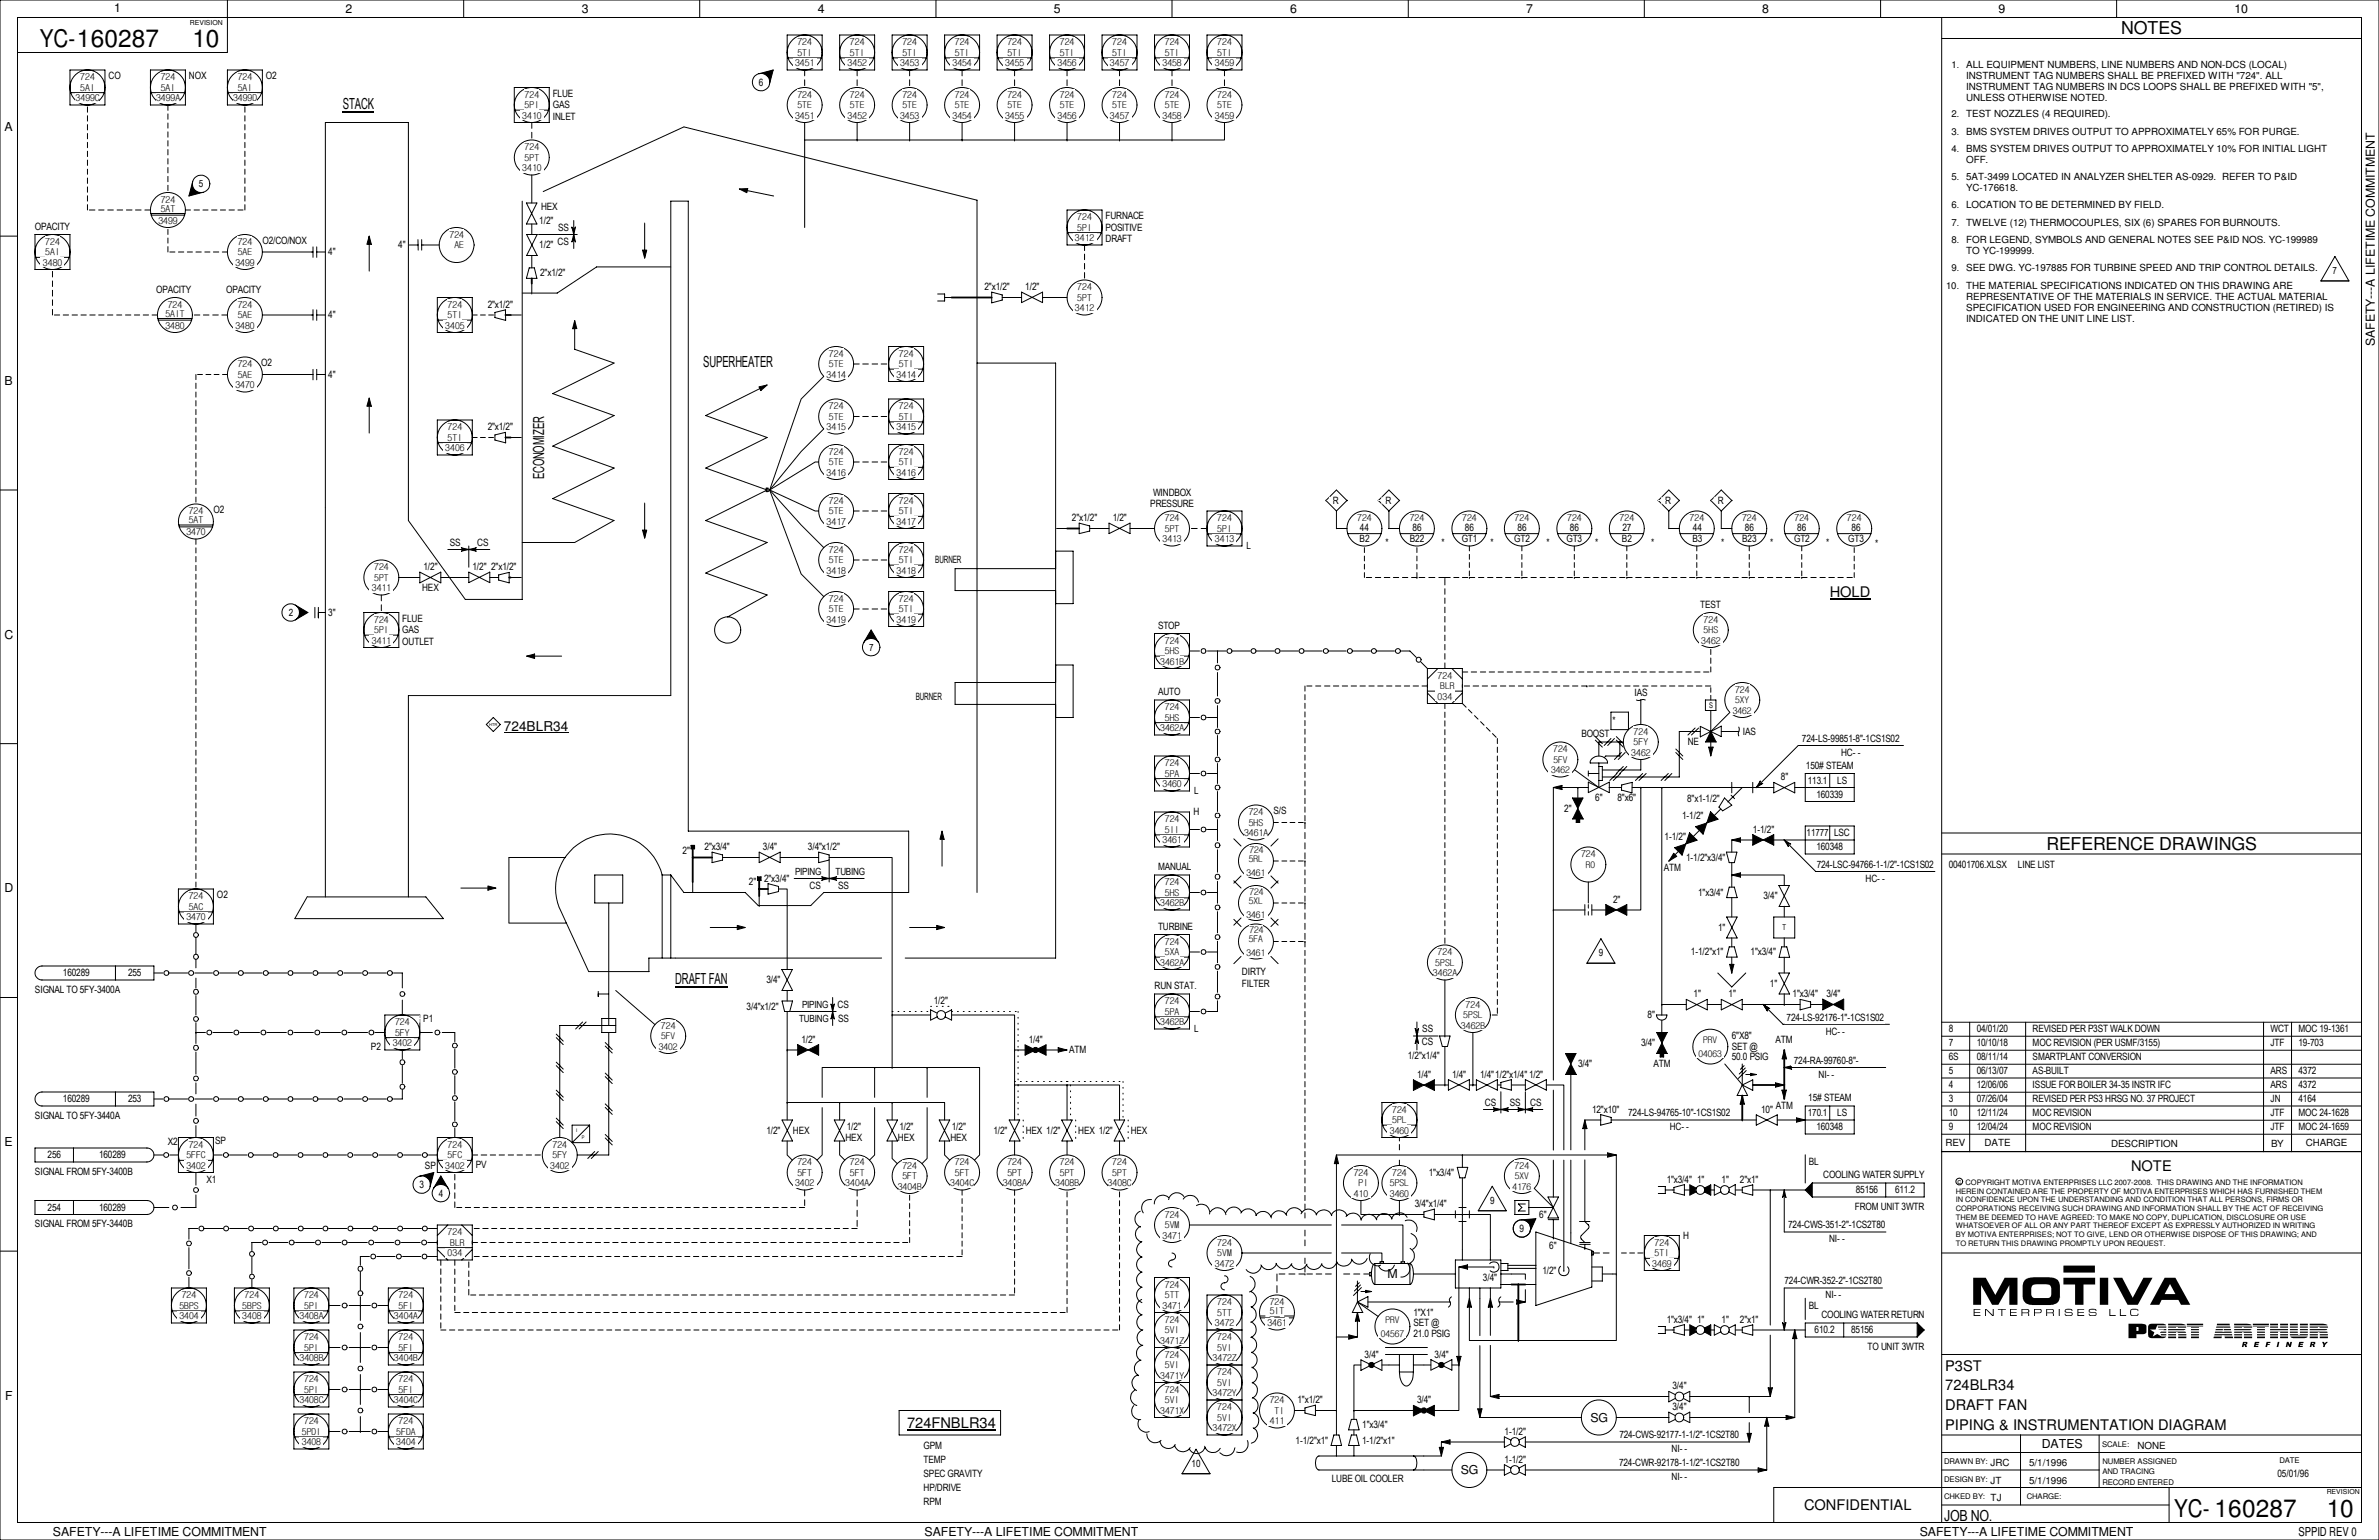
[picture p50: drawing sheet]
<svg xmlns="http://www.w3.org/2000/svg" width="432mm" height="279mm" viewBox="0 0 432 279" stroke-linecap="round" stroke-linejoin="round" font-family="sans-serif">
<defs><g id="words">
<g font-size="4.4">
<text x="7.2" y="8.6">YC-160287</text>
<text x="34.9" y="8.5">10</text>
<text x="394.6" y="275.3">YC- 160287</text>
<text x="422.3" y="275.2">10</text>
</g>
<g font-size="3.2">
<text x="385" y="6.2">NOTES</text>
<text x="371.4" y="154.1">REFERENCE DRAWINGS</text>
</g>
<g font-size="2.8">
<text x="62.2" y="19.9">STACK</text>
<text x="127.6" y="66.7">SUPERHEATER</text>
<text x="98.8" y="87" transform="rotate(-90 98.8 87)">ECONOMIZER</text>
<text x="122.6" y="178.6">DRAFT FAN</text>
<text x="352.9" y="275.9">JOB NO.</text>
</g>
<g font-size="2.7">
<text x="332.1" y="108.2">HOLD</text>
<text x="386.8" y="212.4">NOTE</text>
<text x="353.1" y="248.7">P3ST</text>
<text x="353.1" y="252.3">724BLR34</text>
<text x="353.1" y="255.8">DRAFT FAN</text>
<text x="164.6" y="259">724FNBLR34</text>
<text x="353.1" y="259.4">PIPING &amp; INSTRUMENTATION DIAGRAM</text>
<text x="327.4" y="274">CONFIDENTIAL</text>
</g>
<text font-size="2.5" x="91.4" y="132.5">724BLR34</text>
<g font-size="2.2">
<text x="20.7" y="2.2">1</text>
<text x="62.7" y="2.4">2</text>
<text x="105.6" y="2.4">3</text>
<text x="148.4" y="2.4">4</text>
<text x="191.3" y="2.4">5</text>
<text x="234.1" y="2.4">6</text>
<text x="277" y="2.4">7</text>
<text x="319.9" y="2.4">8</text>
<text x="362.8" y="2.4">9</text>
<text x="405.6" y="2.4">10</text>
<text x=".8" y="23.8">A</text>
<text x="431" y="62.8" transform="rotate(-90 431 62.8)">SAFETY---A LIFETIME COMMITMENT</text>
<text x=".8" y="69.8">B</text>
<text x=".8" y="115.9">C</text>
<text x=".8" y="161.9">D</text>
<text x=".8" y="207.9">E</text>
<text x="251.8" y="231.9">M</text>
<text x=".9" y="254">F</text>
<text x="288.7" y="258">SG</text>
<text x="370.6" y="262.7">DATES</text>
<text x="265.2" y="267.4">SG</text>
<text x="9.6" y="278.7">SAFETY---A LIFETIME COMMITMENT</text>
<text x="167.8" y="278.7">SAFETY---A LIFETIME COMMITMENT</text>
<text x="348.4" y="278.7">SAFETY---A LIFETIME COMMITMENT</text>
<text x="417.2" y="278.6">SPPID REV 0</text>
</g>
<g font-size="1.8">
<text x="19.7" y="14.4">CO</text>
<text x="34.3" y="14.4">NOX</text>
<text x="48.3" y="14.4">O2</text>
<text x="100.3" y="17.6">FLUE</text>
<text x="137.8" y="15.6">6</text>
<text x="356.9" y="12.4">ALL EQUIPMENT NUMBERS, LINE NUMBERS AND NON-DCS (LOCAL)</text>
<text x="356.9" y="14.4">INSTRUMENT TAG NUMBERS SHALL BE PREFIXED WITH &quot;724&quot;. ALL</text>
<text x="356.9" y="16.4">INSTRUMENT TAG NUMBERS IN DCS LOOPS SHALL BE PREFIXED WITH &quot;5&quot;,</text>
<text x="100.3" y="19.6">GAS</text>
<text x="100.3" y="21.7">INLET</text>
<text x="356.9" y="18.4">UNLESS OTHERWISE NOTED.</text>
<text x="356.9" y="21.3">TEST NOZZLES (4 REQUIRED).</text>
<text x="356.9" y="24.5">BMS SYSTEM DRIVES OUTPUT TO APPROXIMATELY 65% FOR PURGE.</text>
<text x="356.9" y="27.6">BMS SYSTEM DRIVES OUTPUT TO APPROXIMATELY 10% FOR INITIAL LIGHT</text>
<text x="356.9" y="29.6">OFF.</text>
<text x="36.1" y="34">5</text>
<text x="356.9" y="32.7">5AT-3499 LOCATED IN ANALYZER SHELTER AS-0929. REFER TO P&amp;ID</text>
<text x="356.9" y="34.7">YC-176618.</text>
<text x="6.3" y="41.7">OPACITY</text>
<text x="97.9" y="40.6">1/2&quot;</text>
<text x="98.2" y="38.1">HEX</text>
<text x="101.3" y="41.9">SS</text>
<text x="200.7" y="39.8">FURNACE</text>
<text x="200.7" y="41.9">POSITIVE</text>
<text x="356.9" y="37.8">LOCATION TO BE DETERMINED BY FIELD.</text>
<text x="356.9" y="41">TWELVE (12) THERMOCOUPLES, SIX (6) SPARES FOR BURNOUTS.</text>
<text x="47.6" y="44.2">O2/CO/NOX</text>
<text x="59.6" y="46.3">4&quot;</text>
<text x="72.3" y="45">4&quot;</text>
<text x="97.9" y="45.1">1/2&quot;</text>
<text x="101.2" y="44.4">CS</text>
<text x="200.7" y="43.9">DRAFT</text>
<text x="356.9" y="44.2">FOR LEGEND, SYMBOLS AND GENERAL NOTES SEE P&amp;ID NOS. YC-199989</text>
<text x="356.9" y="46.1">TO YC-199999.</text>
<text x="28.4" y="53.1">OPACITY</text>
<text x="41.1" y="53.1">OPACITY</text>
<text x="98" y="50.2">2&quot;x1/2&quot;</text>
<text x="178.7" y="52.7">2&quot;x1/2&quot;</text>
<text x="186.1" y="52.7">1/2&quot;</text>
<text x="356.9" y="52.4">THE MATERIAL SPECIFICATIONS INDICATED ON THIS DRAWING ARE</text>
<text x="356.9" y="49.2">SEE DWG. YC-197885 FOR TURBINE SPEED AND TRIP CONTROL DETAILS.</text>
<text x="423.4" y="49.7">7</text>
<text x="59.6" y="57.7">4&quot;</text>
<text x="88.5" y="55.9">2&quot;x1/2&quot;</text>
<text x="356.9" y="54.4">REPRESENTATIVE OF THE MATERIALS IN SERVICE. THE ACTUAL MATERIAL</text>
<text x="356.9" y="56.4">SPECIFICATION USED FOR ENGINEERING AND CONSTRUCTION (RETIRED) IS</text>
<text x="356.9" y="58.4">INDICATED ON THE UNIT LINE LIST.</text>
<text x="47.4" y="66.4">O2</text>
<text x="59.6" y="68.5">4&quot;</text>
<text x="88.5" y="78.1">2&quot;x1/2&quot;</text>
<text x="209.3" y="90">WINDBOX</text>
<text x="38.7" y="93.1">O2</text>
<text x="194.6" y="94.6">2&quot;x1/2&quot;</text>
<text x="202" y="94.6">1/2&quot;</text>
<text x="208.8" y="92">PRESSURE</text>
<text x="241.9" y="91.4">R</text>
<text x="251.5" y="91.4">R</text>
<text x="302.3" y="91.4">R</text>
<text x="311.8" y="91.4">R</text>
<text x="81.6" y="99.1">SS</text>
<text x="86.6" y="99.1">CS</text>
<text x="226.3" y="99.7">L</text>
<text x="246.8" y="98.4">B2</text>
<text x="246.8" y="96.3">44</text>
<text x="251.5" y="99.1">*</text>
<text x="255.9" y="98.4">B22</text>
<text x="256.4" y="96.3">86</text>
<text x="261.6" y="99">*</text>
<text x="265.3" y="98.4">GT1</text>
<text x="265.9" y="96.3">86</text>
<text x="270.5" y="99.1">*</text>
<text x="274.8" y="98.4">GT2</text>
<text x="275.4" y="96.3">86</text>
<text x="280.7" y="99">*</text>
<text x="284.3" y="98.4">GT3</text>
<text x="284.9" y="96.3">86</text>
<text x="289.6" y="99.1">*</text>
<text x="294.4" y="98.4">B2</text>
<text x="294.5" y="96.3">27</text>
<text x="299.7" y="99.1">*</text>
<text x="307.2" y="98.4">B3</text>
<text x="307.3" y="96.3">44</text>
<text x="312.4" y="99.1">*</text>
<text x="316.2" y="98.4">B23</text>
<text x="316.7" y="96.3">86</text>
<text x="321.3" y="99.1">*</text>
<text x="325.6" y="98.4">GT2</text>
<text x="326.2" y="96.3">86</text>
<text x="331.5" y="99.1">*</text>
<text x="335.4" y="98.4">GT3</text>
<text x="336" y="96.3">86</text>
<text x="340.4" y="99.2">*</text>
<text x="76.6" y="107.3">HEX</text>
<text x="76.9" y="103.5">1/2&quot;</text>
<text x="85.8" y="103.5">1/2&quot; 2&quot;x1/2&quot;</text>
<text x="169.8" y="102.2">BURNER</text>
<text x="52.4" y="111.8">2</text>
<text x="59.6" y="111.7">3&quot;</text>
<text x="73" y="112.8">FLUE</text>
<text x="308.6" y="110.3">TEST</text>
<text x="73" y="114.9">GAS</text>
<text x="73" y="117">OUTLET</text>
<text x="157.7" y="118.2">7</text>
<text x="210.2" y="114.1">STOP</text>
<text x="166.2" y="127">BURNER</text>
<text x="210.2" y="126.2">AUTO</text>
<text x="292.7" y="131.4">*</text>
<text x="296.7" y="126.4">IAS</text>
<text x="287" y="133.8">BOOST</text>
<text x="306.3" y="135.3">NE</text>
<text x="316.4" y="133.3">IAS</text>
<text x="327.1" y="134.6">724-LS-99851-8&quot;-1CS1S02</text>
<text x="334.2" y="137.2">HC- -</text>
<text x="323.3" y="141.6">8&quot;</text>
<text x="327.8" y="139.5">150# STEAM</text>
<text x="328.1" y="142.2">113.1</text>
<text x="333.5" y="142.2">LS</text>
<text x="216.6" y="148">H</text>
<text x="216.7" y="144.1">L</text>
<text x="231.1" y="147.7">S/S</text>
<text x="283.9" y="147.3">2&quot;</text>
<text x="289.5" y="145.4">6&quot;</text>
<text x="293.6" y="145.4">8&quot;x6&quot;</text>
<text x="305.3" y="148.7">1-1/2&quot;</text>
<text x="306.2" y="145.5">8&quot;x1-1/2&quot;</text>
<text x="329.7" y="144.8">160339</text>
<text x="123.9" y="154.9">2&quot;</text>
<text x="127.9" y="154.3">2&quot;x3/4&quot;</text>
<text x="138.5" y="154.3">3/4&quot;</text>
<text x="146.6" y="154.3">3/4&quot;x1/2&quot;</text>
<text x="302.1" y="152.5">1-1/2&quot;</text>
<text x="318.2" y="151.1">1-1/2&quot;</text>
<text x="327.9" y="151.8">11777</text>
<text x="329.7" y="154.3">160348</text>
<text x="332.9" y="151.8">LSC</text>
<text x="135.9" y="160.7">2&quot;</text>
<text x="138.7" y="160">2&quot;x3/4&quot;</text>
<text x="144.3" y="158.7">PIPING</text>
<text x="146.9" y="161.3">CS</text>
<text x="151.6" y="158.7">TUBING</text>
<text x="152.1" y="161.3">SS</text>
<text x="210.2" y="157.9">MANUAL</text>
<text x="302" y="158.1">ATM</text>
<text x="306" y="156.2">1-1/2&quot;x3/4&quot;</text>
<text x="329.7" y="157.5">724-LSC-94766-1-1/2&quot;-1CS1S02</text>
<text x="338.6" y="160">HC- -</text>
<text x="353.7" y="157.5">00401706.XLSX</text>
<text x="366.3" y="157.5">LINE LIST</text>
<text x="39.4" y="163">O2</text>
<text x="292.8" y="163.8">2&quot;</text>
<text x="308.2" y="162.6">1&quot;x3/4&quot;</text>
<text x="320.1" y="163.2">3/4&quot;</text>
<text x="210.2" y="168.7">TURBINE</text>
<text x="290.2" y="173.5">9</text>
<text x="306.9" y="173.4">1-1/2&quot;x1&quot;</text>
<text x="311.8" y="168.9">1&quot;</text>
<text x="317.8" y="173.4">1&quot;x3/4&quot;</text>
<text x="11.4" y="177.2">160289</text>
<text x="23.2" y="177.2">255</text>
<text x="139.1" y="178.4">3/4&quot;</text>
<text x="209.5" y="179.5">RUN STAT.</text>
<text x="225.4" y="177">DIRTY</text>
<text x="225.4" y="179">FILTER</text>
<text x="321.2" y="179.1">1&quot;</text>
<text x="6.3" y="180.1">SIGNAL TO 5FY-3400A</text>
<text x="76.8" y="185.4">P1</text>
<text x="135.5" y="183.2">3/4&quot;x1/2&quot;</text>
<text x="145" y="185.4">TUBING</text>
<text x="145.6" y="182.9">PIPING</text>
<text x="152" y="182.9">CS</text>
<text x="152.1" y="185.4">SS</text>
<text x="169.5" y="182.2">1/2&quot;</text>
<text x="299" y="184.8">8&quot;</text>
<text x="307.4" y="181">1&quot;</text>
<text x="313.7" y="181">1&quot;</text>
<text x="324.3" y="185.3">724-LS-92176-1&quot;-1CS1S02</text>
<text x="325.4" y="181">1&quot;x3/4&quot;</text>
<text x="331.5" y="181">3/4&quot;</text>
<text x="67.3" y="190.5">P2</text>
<text x="145.5" y="189.2">1/2&quot;</text>
<text x="186.7" y="189.2">1/4&quot;</text>
<text x="194.1" y="191.1">ATM</text>
<text x="216.7" y="187.3">L</text>
<text x="258.1" y="189.6">CS</text>
<text x="258.1" y="187.3">SS</text>
<text x="297.9" y="189.9">3/4&quot;</text>
<text x="314.3" y="190.5">SET @</text>
<text x="314.3" y="188.6">6&quot;X8&quot;</text>
<text x="322.3" y="189.3">ATM</text>
<text x="331.4" y="187.8">HC- -</text>
<text x="353.7" y="187.3">8</text>
<text x="353.7" y="189.9">7</text>
<text x="358.8" y="187.3">04/01/20</text>
<text x="358.8" y="189.9">10/10/18</text>
<text x="368.9" y="187.3">REVISED PER P3ST WALK DOWN</text>
<text x="368.9" y="189.9">MOC REVISION (PER USMF/3155)</text>
<text x="412.1" y="187.3">WCT</text>
<text x="412.1" y="189.9">JTF</text>
<text x="417.2" y="187.3">MOC 19-1361</text>
<text x="417.2" y="189.9">19-703</text>
<text x="255.5" y="192.1">1/2&quot;x1/4&quot;</text>
<text x="257.2" y="195.6">1/4&quot;</text>
<text x="263.6" y="195.6">1/4&quot;</text>
<text x="268.6" y="195.6">1/4&quot;1/2&quot;x1/4&quot; 1/2&quot;</text>
<text x="286.4" y="193.7">3/4&quot;</text>
<text x="300.1" y="193.7">ATM</text>
<text x="314.3" y="192.4">50.0 PSIG</text>
<text x="325.6" y="193">724-RA-99760-8&quot;-</text>
<text x="330.1" y="195.6">NI- -</text>
<text x="353.7" y="194.9">5</text>
<text x="353.7" y="197.5">4</text>
<text x="353.7" y="192.4">6S</text>
<text x="358.8" y="197.5">12/06/06</text>
<text x="358.8" y="194.9">06/13/07</text>
<text x="358.8" y="192.4">08/11/14</text>
<text x="368.9" y="197.5">ISSUE FOR BOILER 34-35 INSTR IFC</text>
<text x="368.9" y="194.9">AS-BUILT</text>
<text x="368.9" y="192.4">SMARTPLANT CONVERSION</text>
<text x="412.1" y="194.9">ARS</text>
<text x="412.1" y="197.5">ARS</text>
<text x="417.2" y="197.5">4372</text>
<text x="417.2" y="194.9">4372</text>
<text x="6.3" y="203">SIGNAL TO 5FY-3440A</text>
<text x="11.4" y="200">160289</text>
<text x="23.2" y="200">253</text>
<text x="269.5" y="200.7">CS</text>
<text x="274" y="200.7">SS</text>
<text x="277.7" y="200.7">CS</text>
<text x="289" y="201.9">12&quot;x10&quot;</text>
<text x="295.5" y="202.6">724-LS-94765-10&quot;-1CS1S02</text>
<text x="319.7" y="201.9">10&quot;</text>
<text x="322.3" y="201.3">ATM</text>
<text x="328.1" y="202.6">170.1</text>
<text x="328.2" y="199.8">15# STEAM</text>
<text x="333.5" y="202.6">LS</text>
<text x="353.7" y="202.6">10</text>
<text x="353.7" y="200">3</text>
<text x="358.8" y="200">07/26/04</text>
<text x="358.8" y="202.6">12/11/24</text>
<text x="368.9" y="200">REVISED PER PS3 HRSG NO. 37 PROJECT</text>
<text x="368.9" y="202.6">MOC REVISION</text>
<text x="412.1" y="200">JN</text>
<text x="412.1" y="202.6">JTF</text>
<text x="417.2" y="202.6">MOC 24-1628</text>
<text x="417.2" y="200">4164</text>
<text x="30.4" y="207.7">X2</text>
<text x="39" y="207.6">SP</text>
<text x="139.1" y="205.7">1/2&quot;</text>
<text x="143.9" y="205.7">HEX</text>
<text x="153.5" y="207">HEX</text>
<text x="153.7" y="205.1">1/2&quot;</text>
<text x="163" y="207">HEX</text>
<text x="163.2" y="205.1">1/2&quot;</text>
<text x="172.5" y="207">HEX</text>
<text x="172.8" y="205.1">1/2&quot;</text>
<text x="180.3" y="205.7">1/2&quot;</text>
<text x="186.2" y="205.7">HEX 1/2&quot;</text>
<text x="195.7" y="205.7">HEX 1/2&quot;</text>
<text x="205.2" y="205.7">HEX</text>
<text x="303.1" y="205.1">HC- -</text>
<text x="329.7" y="205.1">160348</text>
<text x="353.1" y="208">REV</text>
<text x="353.7" y="205.1">9</text>
<text x="358.8" y="205.1">12/04/24</text>
<text x="360.2" y="207.9">DATE</text>
<text x="368.9" y="205.1">MOC REVISION</text>
<text x="383.2" y="208">DESCRIPTION</text>
<text x="412.1" y="205.1">JTF</text>
<text x="412.2" y="208">BY</text>
<text x="417.2" y="205.1">MOC 24-1659</text>
<text x="418.5" y="208">CHARGE</text>
<text x="6.3" y="213.1">SIGNAL FROM 5FY-3400B</text>
<text x="8.6" y="210.2">256</text>
<text x="18" y="210.2">160289</text>
<text x="37.5" y="214.6">X1</text>
<text x="76.2" y="215.6">3</text>
<text x="77.1" y="212.1">SP</text>
<text x="86.4" y="211.9">PV</text>
<text x="259.3" y="213.4">1&quot;x3/4&quot;</text>
<text x="302.5" y="214.6">1&quot;x3/4&quot; 1&quot;</text>
<text x="312.5" y="214.6">1&quot;</text>
<text x="315.8" y="214.6">2&quot;x1&quot;</text>
<text x="328.3" y="211.4">BL</text>
<text x="330.9" y="213.8">COOLING WATER SUPPLY</text>
<text x="8.6" y="219.7">254</text>
<text x="18" y="219.7">160289</text>
<text x="79.6" y="217.1">4</text>
<text x="256.8" y="219.1">3/4&quot;x1/4&quot;</text>
<text x="270.5" y="218.4">9</text>
<text x="279.4" y="221">6&quot;</text>
<text x="336.7" y="219.5">FROM UNIT 3WTR</text>
<text x="336.8" y="216.5">85156</text>
<text x="344" y="216.5">611.2</text>
<text x="6.3" y="222.7">SIGNAL FROM 5FY-3440B</text>
<text x="275.8" y="223.5">9</text>
<text x="281.2" y="226.7">6&quot;</text>
<text x="305.5" y="224.8">H</text>
<text x="324.6" y="222.9">724-CWS-351-2&quot;-1CS2T80</text>
<text x="332" y="225.4">NI- -</text>
<text x="269.2" y="232.4">3/4&quot;</text>
<text x="280" y="231.1">1/2&quot;</text>
<text x="323.9" y="233">724-CWR-352-2&quot;-1CS2T80</text>
<text x="256.5" y="238.8">1&quot;X1&quot;</text>
<text x="328.3" y="237.4">BL</text>
<text x="330.6" y="239.2">COOLING WATER RETURN</text>
<text x="331.3" y="235.6">NI- -</text>
<text x="256.5" y="240.7">SET @</text>
<text x="256.5" y="242.6">21.0 PSIG</text>
<text x="302.5" y="240">1&quot;x3/4&quot; 1&quot;</text>
<text x="312.5" y="240">1&quot;</text>
<text x="315.8" y="240">2&quot;x1&quot;</text>
<text x="329.4" y="241.9">610.2</text>
<text x="336" y="241.9">85156</text>
<text x="339" y="244.9">TO UNIT 3WTR</text>
<text x="247.7" y="246.4">3/4&quot;</text>
<text x="260.4" y="246.4">3/4&quot;</text>
<text x="235.5" y="254.6">1&quot;x1/2&quot;</text>
<text x="257.2" y="254.6">3/4&quot;</text>
<text x="303.6" y="252.1">3/4&quot;</text>
<text x="303.6" y="255.9">3/4&quot;</text>
<text x="167.6" y="262.9">GPM</text>
<text x="235.2" y="262">1-1/2&quot;x1&quot;</text>
<text x="247.2" y="262">1-1/2&quot;x1&quot;</text>
<text x="247.3" y="259.1">1&quot;x3/4&quot;</text>
<text x="273.1" y="260.3">1-1/2&quot;</text>
<text x="293.9" y="261">724-CWS-92177-1-1/2&quot;-1CS2T80</text>
<text x="303.4" y="263.5">NI- -</text>
<text x="388" y="262.8">NONE</text>
<text x="167.6" y="265.4">TEMP</text>
<text x="167.6" y="268">SPEC GRAVITY</text>
<text x="216.3" y="266.1">10</text>
<text x="241.7" y="268.9">LUBE OIL COOLER</text>
<text x="273.1" y="265.4">1-1/2&quot;</text>
<text x="293.9" y="266.1">724-CWR-92178-1-1/2&quot;-1CS2T80</text>
<text x="303.4" y="268.6">NI- -</text>
<text x="361.3" y="266">JRC</text>
<text x="361.3" y="269.2">JT</text>
<text x="368.3" y="266">5/1/1996</text>
<text x="368.3" y="269.2">5/1/1996</text>
<text x="413.4" y="268">05/01/96</text>
<text x="167.6" y="273">RPM</text>
<text x="167.6" y="270.5">HP/DRIVE</text>
<text x="361.3" y="272.4">TJ</text>
</g>
<g font-size="1.7">
<text x="144.7" y="8.3">724</text>
<text x="144.7" y="10.2">5TI</text>
<text x="154.3" y="8.3">724</text>
<text x="154.3" y="10.2">5TI</text>
<text x="163.8" y="8.3">724</text>
<text x="163.8" y="10.2">5TI</text>
<text x="173.3" y="8.3">724</text>
<text x="173.3" y="10.2">5TI</text>
<text x="182.8" y="8.3">724</text>
<text x="182.8" y="10.2">5TI</text>
<text x="192.4" y="8.3">724</text>
<text x="192.4" y="10.2">5TI</text>
<text x="201.9" y="8.3">724</text>
<text x="201.9" y="10.2">5TI</text>
<text x="211.4" y="8.3">724</text>
<text x="211.4" y="10.2">5TI</text>
<text x="220.9" y="8.3">724</text>
<text x="220.9" y="10.2">5TI</text>
<text x="14.6" y="14.6">724</text>
<text x="14.6" y="16.5">5AI</text>
<text x="29.2" y="14.6">724</text>
<text x="29.2" y="16.5">5AI</text>
<text x="43.1" y="14.6">724</text>
<text x="43.1" y="16.5">5AI</text>
<text x="95.2" y="17.8">724</text>
<text x="144.3" y="12.1">3451</text>
<text x="144.7" y="17.8">724</text>
<text x="153.8" y="12.1">3452</text>
<text x="154.3" y="17.8">724</text>
<text x="163.4" y="12.1">3453</text>
<text x="163.8" y="17.8">724</text>
<text x="172.9" y="12.1">3454</text>
<text x="173.3" y="17.8">724</text>
<text x="182.4" y="12.1">3455</text>
<text x="182.8" y="17.8">724</text>
<text x="191.9" y="12.1">3456</text>
<text x="192.4" y="17.8">724</text>
<text x="201.5" y="12.1">3457</text>
<text x="201.9" y="17.8">724</text>
<text x="211" y="12.1">3458</text>
<text x="211.4" y="17.8">724</text>
<text x="220.5" y="12.1">3459</text>
<text x="220.9" y="17.8">724</text>
<text x="354.2" y="12.4">1.</text>
<text x="13.7" y="18.4">3499C</text>
<text x="28.3" y="18.4">3499A</text>
<text x="42.3" y="18.4">3499D</text>
<text x="94.8" y="21.6">3410</text>
<text x="95.2" y="19.7">5PI</text>
<text x="144.3" y="21.6">3451</text>
<text x="144.7" y="19.7">5TE</text>
<text x="153.8" y="21.6">3452</text>
<text x="154.3" y="19.7">5TE</text>
<text x="163.4" y="21.6">3453</text>
<text x="163.8" y="19.7">5TE</text>
<text x="172.9" y="21.6">3454</text>
<text x="173.3" y="19.7">5TE</text>
<text x="182.4" y="21.6">3455</text>
<text x="182.8" y="19.7">5TE</text>
<text x="191.9" y="21.6">3456</text>
<text x="192.4" y="19.7">5TE</text>
<text x="201.5" y="21.6">3457</text>
<text x="201.9" y="19.7">5TE</text>
<text x="211" y="21.6">3458</text>
<text x="211.4" y="19.7">5TE</text>
<text x="220.5" y="21.6">3459</text>
<text x="220.9" y="19.7">5TE</text>
<text x="354.2" y="21.3">2.</text>
<text x="95.2" y="27.3">724</text>
<text x="95.2" y="29.2">5PT</text>
<text x="354.2" y="24.4">3.</text>
<text x="354.2" y="27.6">4.</text>
<text x="94.8" y="31.1">3410</text>
<text x="354.2" y="32.7">5.</text>
<text x="28.7" y="40.6">3499</text>
<text x="29.2" y="36.8">724</text>
<text x="29.2" y="38.4">5AT</text>
<text x="195.5" y="40">724</text>
<text x="195.5" y="41.9">5PI</text>
<text x="354.2" y="37.8">6.</text>
<text x="354.2" y="40.9">7.</text>
<text x="8.2" y="44.4">724</text>
<text x="8.2" y="46.4">5AI</text>
<text x="43.1" y="44.4">724</text>
<text x="43.1" y="46.4">5AE</text>
<text x="81.6" y="43.2">724</text>
<text x="82.5" y="45.1">AE</text>
<text x="195.1" y="43.8">3412</text>
<text x="354.2" y="44.1">8.</text>
<text x="7.8" y="48.3">3480</text>
<text x="42.7" y="48.3">3499</text>
<text x="195.5" y="52.7">724</text>
<text x="353.2" y="52.4">10.</text>
<text x="354.2" y="49.2">9.</text>
<text x="30" y="59.7">3480</text>
<text x="30" y="57.5">5AIT</text>
<text x="30.4" y="55.9">724</text>
<text x="42.7" y="59.7">3480</text>
<text x="43.1" y="55.9">724</text>
<text x="43.1" y="57.8">5AE</text>
<text x="80.8" y="59.7">3405</text>
<text x="81.2" y="55.9">724</text>
<text x="81.2" y="57.8">5TI</text>
<text x="195.1" y="56.5">3412</text>
<text x="195.5" y="54.6">5PT</text>
<text x="150.5" y="64.8">724</text>
<text x="163.2" y="64.8">724</text>
<text x="42.7" y="70.5">3470</text>
<text x="43.1" y="66.7">724</text>
<text x="43.1" y="68.6">5AE</text>
<text x="150" y="68.6">3414</text>
<text x="150.5" y="66.7">5TE</text>
<text x="162.7" y="68.6">3414</text>
<text x="163.2" y="66.7">5TI</text>
<text x="150.5" y="74.3">724</text>
<text x="150.5" y="76.2">5TE</text>
<text x="163.2" y="74.3">724</text>
<text x="163.2" y="76.2">5TI</text>
<text x="80.8" y="81.9">3406</text>
<text x="81.2" y="78.1">724</text>
<text x="81.2" y="80">5TI</text>
<text x="150" y="78.1">3415</text>
<text x="150.5" y="82.5">724</text>
<text x="162.7" y="78.1">3415</text>
<text x="163.2" y="82.5">724</text>
<text x="150" y="86.4">3416</text>
<text x="150.5" y="84.5">5TE</text>
<text x="162.7" y="86.4">3416</text>
<text x="163.2" y="84.5">5TI</text>
<text x="34.2" y="93.3">724</text>
<text x="34.2" y="95">5AT</text>
<text x="150" y="95.2">3417</text>
<text x="150.5" y="91.4">724</text>
<text x="150.5" y="93.3">5TE</text>
<text x="162.7" y="95.2">3417</text>
<text x="163.2" y="91.4">724</text>
<text x="163.2" y="93.3">5TI</text>
<text x="211.4" y="94.6">724</text>
<text x="220.9" y="94.6">724</text>
<text x="246.3" y="94.6">724</text>
<text x="255.9" y="94.6">724</text>
<text x="265.4" y="94.6">724</text>
<text x="274.9" y="94.6">724</text>
<text x="284.4" y="94.6">724</text>
<text x="294" y="94.6">724</text>
<text x="306.7" y="94.6">724</text>
<text x="316.2" y="94.6">724</text>
<text x="325.7" y="94.6">724</text>
<text x="335.2" y="94.6">724</text>
<text x="33.8" y="97.2">3470</text>
<text x="150.5" y="100.3">724</text>
<text x="163.2" y="100.3">724</text>
<text x="211" y="98.4">3413</text>
<text x="211.4" y="96.5">5PT</text>
<text x="220.5" y="98.4">3413</text>
<text x="220.9" y="96.5">5PI</text>
<text x="67.5" y="107.3">3411</text>
<text x="67.9" y="103.5">724</text>
<text x="67.9" y="105.4">5PT</text>
<text x="150" y="104.1">3418</text>
<text x="150.5" y="102.2">5TE</text>
<text x="162.7" y="104.1">3418</text>
<text x="163.2" y="102.2">5TI</text>
<text x="67.9" y="113">724</text>
<text x="150" y="113">3419</text>
<text x="150.5" y="109.2">724</text>
<text x="150.5" y="111.1">5TE</text>
<text x="162.7" y="113">3419</text>
<text x="163.2" y="109.2">724</text>
<text x="163.2" y="111.1">5TI</text>
<text x="309.2" y="113">724</text>
<text x="67.5" y="116.8">3411</text>
<text x="67.9" y="114.9">5PI</text>
<text x="211.4" y="116.8">724</text>
<text x="211.4" y="118.7">5HS</text>
<text x="308.8" y="116.8">3462</text>
<text x="309.2" y="114.9">5HS</text>
<text x="210.6" y="120.6">3461B</text>
<text x="260.9" y="123.2">724</text>
<text x="261.4" y="125.1">BLR</text>
<text x="314.9" y="125.7">724</text>
<text x="211.4" y="128.9">724</text>
<text x="211.4" y="130.8">5HS</text>
<text x="260.9" y="127">034</text>
<text x="314.5" y="129.5">3462</text>
<text x="315" y="127.6">5XY</text>
<text x="210.6" y="132.7">3462A</text>
<text x="281.9" y="136.5">724</text>
<text x="296.1" y="137.2">3462</text>
<text x="296.5" y="133.3">724</text>
<text x="296.5" y="135.3">5FY</text>
<text x="211" y="142.9">3460</text>
<text x="211.4" y="139.1">724</text>
<text x="211.4" y="141">5PA</text>
<text x="281.5" y="140.3">3462</text>
<text x="281.9" y="138.4">5FV</text>
<text x="211.4" y="149.2">724</text>
<text x="226.7" y="148">724</text>
<text x="226.7" y="149.9">5HS</text>
<text x="211" y="153">3461</text>
<text x="211.4" y="151.1">5II</text>
<text x="225.8" y="151.8">3461A</text>
<text x="226.8" y="154.7">724</text>
<text x="287" y="155.6">724</text>
<text x="211.4" y="160.7">724</text>
<text x="226.3" y="158.9">3461</text>
<text x="226.7" y="156.4">5RL</text>
<text x="287.9" y="157.4">RO</text>
<text x="33.8" y="167">3470</text>
<text x="34.2" y="163.2">724</text>
<text x="34.2" y="165.1">5AC</text>
<text x="210.6" y="164.5">3462B</text>
<text x="211.4" y="162.6">5HS</text>
<text x="226.3" y="166.5">3461</text>
<text x="226.7" y="164">5XL</text>
<text x="226.8" y="162.3">724</text>
<text x="211.4" y="171.4">724</text>
<text x="211.4" y="173.4">5XA</text>
<text x="226.3" y="173.5">3461</text>
<text x="226.7" y="171">5FA</text>
<text x="226.8" y="169.3">724</text>
<text x="260.9" y="173.4">724</text>
<text x="210.6" y="175.3">3462A</text>
<text x="260.1" y="177.2">3462A</text>
<text x="260.5" y="175.3">5PSL</text>
<text x="211.4" y="182.2">724</text>
<text x="211.4" y="184.1">5PA</text>
<text x="265.6" y="184.8">5PSL</text>
<text x="266" y="182.9">724</text>
<text x="71.3" y="189.9">3402</text>
<text x="71.7" y="186.1">724</text>
<text x="71.7" y="188">5FY</text>
<text x="119.6" y="190.5">3402</text>
<text x="120" y="186.7">724</text>
<text x="120" y="188.6">5FV</text>
<text x="210.6" y="186.1">3462B</text>
<text x="265.2" y="186.7">3462B</text>
<text x="308.3" y="191.8">04063</text>
<text x="309.2" y="189.2">PRV</text>
<text x="252.7" y="201.9">724</text>
<text x="252.7" y="203.8">5PL</text>
<text x="34.2" y="208.3">724</text>
<text x="81.2" y="208.3">724</text>
<text x="100.3" y="208.3">724</text>
<text x="252.3" y="205.7">3460</text>
<text x="33.8" y="212.1">3402</text>
<text x="33.8" y="210.2">5FFC</text>
<text x="80.8" y="212.1">3402</text>
<text x="81.2" y="210.2">5FC</text>
<text x="99.9" y="212.1">3402</text>
<text x="100.3" y="210.2">5FY</text>
<text x="144.3" y="215.3">3402</text>
<text x="144.7" y="211.5">724</text>
<text x="144.7" y="213.4">5FT</text>
<text x="153.4" y="215.3">3404A</text>
<text x="154.3" y="211.5">724</text>
<text x="154.3" y="213.4">5FT</text>
<text x="162.9" y="215.9">3404B</text>
<text x="163.8" y="212.1">724</text>
<text x="163.8" y="214">5FT</text>
<text x="172.5" y="215.3">3404C</text>
<text x="173.3" y="211.5">724</text>
<text x="173.3" y="213.4">5FT</text>
<text x="182" y="215.3">3408A</text>
<text x="182.8" y="211.5">724</text>
<text x="182.8" y="213.4">5PT</text>
<text x="191.5" y="215.3">3408B</text>
<text x="192.4" y="211.5">724</text>
<text x="192.4" y="213.4">5PT</text>
<text x="201" y="215.3">3408C</text>
<text x="201.9" y="211.5">724</text>
<text x="201.9" y="213.4">5PT</text>
<text x="245.7" y="213.4">724</text>
<text x="246.6" y="215.3">PI</text>
<text x="252.3" y="215.3">5PSL</text>
<text x="252.7" y="213.4">724</text>
<text x="274.5" y="215.9">4176</text>
<text x="274.9" y="212.1">724</text>
<text x="275" y="214">5XV</text>
<text x="211.4" y="221">724</text>
<text x="245.7" y="217.2">410</text>
<text x="252.3" y="217.2">3460</text>
<text x="81.2" y="224.2">724</text>
<text x="81.2" y="228">034</text>
<text x="81.7" y="226.1">BLR</text>
<text x="211" y="224.8">3471</text>
<text x="211.4" y="222.9">5VM</text>
<text x="220.9" y="226.1">724</text>
<text x="220.9" y="228">5VM</text>
<text x="300.3" y="226.1">724</text>
<text x="300.3" y="228">5TI</text>
<text x="211.4" y="233.7">724</text>
<text x="220.5" y="229.9">3472</text>
<text x="299.9" y="229.9">3469</text>
<text x="32.6" y="239.4">3404</text>
<text x="32.6" y="237.5">5BPS</text>
<text x="33" y="235.6">724</text>
<text x="44" y="239.4">3408</text>
<text x="44" y="237.5">5BPS</text>
<text x="44.4" y="235.6">724</text>
<text x="54.4" y="239.4">3408A</text>
<text x="55.2" y="235.6">724</text>
<text x="55.2" y="237.5">5PI</text>
<text x="71.5" y="239.4">3404A</text>
<text x="72.3" y="235.6">724</text>
<text x="72.3" y="237.5">5FI</text>
<text x="211" y="237.5">3471</text>
<text x="211.4" y="235.6">5TT</text>
<text x="220.9" y="236.9">724</text>
<text x="220.9" y="238.8">5TT</text>
<text x="230.5" y="236.9">724</text>
<text x="230.5" y="238.5">5IT</text>
<text x="251.5" y="240">PRV</text>
<text x="55.2" y="243.2">724</text>
<text x="55.2" y="245.1">5PI</text>
<text x="72.3" y="243.2">724</text>
<text x="72.3" y="245.1">5FI</text>
<text x="210.6" y="243.8">3471Z</text>
<text x="211.4" y="240">724</text>
<text x="211.4" y="241.9">5VI</text>
<text x="220.5" y="240.7">3472</text>
<text x="220.9" y="243.2">724</text>
<text x="220.9" y="245.1">5VI</text>
<text x="230" y="240.7">3461</text>
<text x="250.6" y="242.5">04567</text>
<text x="54.4" y="247">3408B</text>
<text x="55.2" y="250.8">724</text>
<text x="71.5" y="247">3404B</text>
<text x="72.3" y="250.8">724</text>
<text x="210.6" y="250.2">3471Y</text>
<text x="211.4" y="246.4">724</text>
<text x="211.4" y="248.3">5VI</text>
<text x="220.1" y="247">3472Z</text>
<text x="220.9" y="249.6">724</text>
<text x="220.9" y="251.5">5VI</text>
<text x="54.4" y="254.6">3408C</text>
<text x="55.2" y="252.7">5PI</text>
<text x="71.5" y="254.6">3404C</text>
<text x="72.3" y="252.7">5FI</text>
<text x="210.6" y="256.5">3471X</text>
<text x="211.4" y="252.7">724</text>
<text x="211.4" y="254.6">5VI</text>
<text x="220.1" y="253.4">3472Y</text>
<text x="220.9" y="255.9">724</text>
<text x="220.9" y="257.8">5VI</text>
<text x="230.5" y="254.6">724</text>
<text x="231.4" y="256.5">TI</text>
<text x="54.8" y="262.3">3408</text>
<text x="54.8" y="260.3">5PDI</text>
<text x="55.2" y="258.4">724</text>
<text x="71.9" y="262.3">3404</text>
<text x="71.9" y="260.3">5FDA</text>
<text x="72.3" y="258.4">724</text>
<text x="220.1" y="259.7">3472X</text>
<text x="230.5" y="258.4">411</text>
</g>
<g font-size="1.4">
<text x="310.2" y="128.4">S</text>
<text x="323.6" y="168.8">T</text>
<text x="355.3" y="214.8">c COPYRIGHT MOTIVA ENTERPRISES LLC 2007-2008. THIS DRAWING AND THE INFORMATION</text>
<text x="355" y="216.6">HEREIN CONTAINED ARE THE PROPERTY OF MOTIVA ENTERPRISES WHICH HAS FURNISHED THEM</text>
<text x="355" y="218.1">IN CONFIDENCE UPON THE UNDERSTANDING AND CONDITION THAT ALL PERSONS, FIRMS OR</text>
<text x="355" y="219.7">CORPORATIONS RECEIVING SUCH DRAWING AND INFORMATION SHALL BY THE ACT OF RECEIVING</text>
<text x="355" y="221.3">THEM BE DEEMED TO HAVE AGREED: TO MAKE NO COPY, DUPLICATION, DISCLOSURE OR USE</text>
<text x="355" y="222.9">WHATSOEVER OF ALL OR ANY PART THEREOF EXCEPT AS EXPRESSLY AUTHORIZED IN WRITING</text>
<text x="355" y="224.5">BY MOTIVA ENTERPRISES; NOT TO GIVE, LEND OR OTHERWISE DISPOSE OF THIS DRAWING; AND</text>
<text x="355" y="226.1">TO RETURN THIS DRAWING PROMPTLY UPON REQUEST.</text>
<text x="381.6" y="262.6">SCALE:</text>
<text x="352.9" y="265.7">DRAWN BY:</text>
<text x="352.9" y="268.9">DESIGN BY:</text>
<text x="381.6" y="267.5">AND TRACING</text>
<text x="381.6" y="269.4">RECORD ENTERED</text>
<text x="381.6" y="265.6">NUMBER ASSIGNED</text>
<text x="413.7" y="265.4">DATE</text>
<text x="352.9" y="272">CHKED BY:</text>
<text x="367.9" y="272">CHARGE:</text>
</g>
<g font-size="1.3">
<text x="34.5" y="4.5">REVISION</text>
<text x="422.3" y="271.1">REVISION</text>
</g>
<g font-size=".9">
<text x="104.6" y="205.4">I</text>
<text x="105.6" y="206.7">P</text>
</g>
<text font-size=".7" x="88.8" y="131.7">HTR</text>
</g></defs>
<g fill="none" stroke="#000" stroke-width=".18">
<path d="M57.5 57.1h1.6M57.5 44.8v1.9M57.5 56.2v1.9M57.5 45.7h1.6M74.3 44.4h1.6M75.9 43.5v1.9M92.7 57.1h1.9M96.5 51.4v1.9M57.5 67v1.9M57.5 67.9h1.6M92.7 79.4h1.9M139.1 88.6h.3v.6h-.3z"/>
<path d="M191.8 95.9h1.9M57.1 110.2v1.9M57.8 111.1h1.3M57.8 110.2v1.9M92.7 104.8h1.9M89.5 130.2l1.3 1.2-1.3 1.3-1.2-1.3zM91.4 132.9h11.8M223.9 152.2l1.4 1.3M225.3 158.9l-1.4 1.3M230.7 158.9l1.3 1.3M232 152.2l-1.3 1.3M125.7 160v1.9"/>
<path d="M137.8 162.6v1.9M249.6 229.2a2.23 2.23 0 0 0-.7 2.2l.3 1.3 .4 .3M249.6 233h6.3M249.6 229.2h6.3M249.6 229.2v3.8M255.9 229.2a2.23 2.23 0 0 1 .6 2.2l-.2 1.3-.4 .3M255.9 229.2v3.8M256.5 231.1h7.7M264.2 228.6h8.2v5.1h-8.2zM265.4 226.7v1.9M266.7 233.7v1.9M268.6 233.7v1.9"/>
<path d="M270.4 229.3a.95 .95 0 0 1 1.3-.2 .95 .95 0 0 1 .1 1.4 .95 .95 0 0 1-1.3 0M270.5 226.7v1.9M270.5 233.7v1.9M271.1 229.9h.1M272.4 231.1h1.9M272.4 233h1.9M272.4 229.2h1.3M272.4 230.5h1.3M276.9 233h1.9M278.8 223.5l10.1 3.4v6.6l-10.1 3.4zM281 221.3h1.9M281.9 221.3v3.5"/>
<path d="M283.3 229.7a.95 .95 0 0 0-.2 1.4 .95 .95 0 0 0 1.4 .1 .95 .95 0 0 0 0-1.4M283.8 230.5h.1M285.1 223.7v1.9M286.7 225.8h1.9M287.7 225.8v.9M288.9 227h.3v.7h-.3M288.9 232.4h2M288.9 229.9h2M290.8 231.1h1.9M163.2 255.9h18.4v4.4h-18.4zM251.5 244.5h7.6M251.5 245.7h7.6"/>
<path d="M252.1 247.6h1.9M254 248.9a2.61 2.61 0 0 0 1.1 2.6 1.79 1.79 0 0 0 1.4-2.1v-.5M254 245.7v3.2M254 248.9h2.5M256.5 245.7v3.2M256.5 247.6h1.9M242.6 262.3v1.9M245.7 262.3v1.9M256.5 264.2a1.59 1.59 0 0 1 .5 2.1l-.5 .4M258.4 264.2h-19a1.59 1.59 0 0 0-.5 2.1l.5 .4h19"/>
<circle cx="228" cy="156.2" r="3.2"/>
</g>
<g fill="#fff">
<path d="M226.8 153.3h2.5v1.7h-2.5z" fill-rule="evenodd"/>
<path d="M225.8 157.4h4.3v1.7h-4.3z" fill-rule="evenodd"/>
<path d="M226.7 154.9h2.5v1.7h-2.5z" fill-rule="evenodd"/>
</g>
<circle cx="228" cy="149.2" r="3.2" fill="none" stroke="#000" stroke-width=".18"/>
<g fill="#fff">
<path d="M226.7 146.4h2.6v1.8h-2.6z" fill-rule="evenodd"/>
<path d="M225.8 150.2h4.3v1.8h-4.3z" fill-rule="evenodd"/>
<path d="M226.7 148.3h2.6v1.8h-2.6z" fill-rule="evenodd"/>
</g>
<g fill="none" stroke="#000" stroke-width=".18">
<path d="M308.6 131.8v1.9l3.8-2v1.9zM309.5 127h1.9v1.9h-1.9zM310.5 132.7h.1M310.5 128.9v3.8M310.5 132.7l1 1.9h-1.9zM70.5 241.3h6.3v6.3h-6.3zM70.6 245.4h6.1"/>
<circle cx="73.7" cy="244.5" r="3.2"/>
</g>
<path d="M310.5 132.7l1 1.9h-1.9z" fill="#000"/>
<g fill="#fff">
<path d="M72.3 241.7h2.7v1.8h-2.7z" fill-rule="evenodd"/>
<path d="M71.5 245.5h4.3v1.8h-4.3z" fill-rule="evenodd"/>
<path d="M72.3 243.6h2.7v1.8h-2.7z" fill-rule="evenodd"/>
</g>
<g fill="none" stroke="#000" stroke-width=".18">
<path d="M32.4 161.3h6.3v6.3h-6.3zM32.5 165.4h6.1"/>
<circle cx="35.6" cy="164.5" r="3.2"/>
</g>
<g fill="#fff">
<path d="M34.2 161.7h2.7v1.7h-2.7z" fill-rule="evenodd"/>
<path d="M33.4 165.5h4.3v1.8h-4.3z" fill-rule="evenodd"/>
<path d="M34.2 163.6h2.7v1.8h-2.7z" fill-rule="evenodd"/>
</g>
<circle cx="212.7" cy="95.9" r="3.2" fill="none" stroke="#000" stroke-width=".18"/>
<g fill="#fff">
<path d="M211.4 93.1h2.6v1.8h-2.6z" fill-rule="evenodd"/>
<path d="M210.6 96.9h4.3v1.8h-4.3z" fill-rule="evenodd"/>
<path d="M211.4 95h2.6v1.8h-2.6z" fill-rule="evenodd"/>
</g>
<g fill="none" stroke="#000" stroke-width=".18">
<path d="M219.1 92.7h6.3v6.4h-6.3zM219.2 96.9h6.1"/>
<circle cx="222.3" cy="95.9" r="3.2"/>
</g>
<g fill="#fff">
<path d="M220.9 93.1h2.7v1.8h-2.7z" fill-rule="evenodd"/>
<path d="M220.1 96.9h4.3v1.8h-4.3z" fill-rule="evenodd"/>
<path d="M220.9 95h2.7v1.8h-2.7z" fill-rule="evenodd"/>
</g>
<circle cx="44.4" cy="57.2" r="3.2" fill="none" stroke="#000" stroke-width=".18"/>
<g fill="#fff">
<path d="M43.1 54.4h2.7v1.7h-2.7z" fill-rule="evenodd"/>
<path d="M42.3 58.2h4.3v1.7h-4.3z" fill-rule="evenodd"/>
<path d="M43.1 56.3h2.7v1.7h-2.7z" fill-rule="evenodd"/>
</g>
<g fill="none" stroke="#000" stroke-width=".18">
<path d="M28.7 57.8h6.1M28.7 58.1h6.1M298.4 224.2h6.4v6.3h-6.4zM298.6 228.3h6.1"/>
<circle cx="31.7" cy="57.2" r="3.2"/>
<circle cx="301.6" cy="227.3" r="3.2"/>
</g>
<g fill="#fff">
<path d="M300.3 224.5h2.6v1.8h-2.6z" fill-rule="evenodd"/>
<path d="M299.5 228.3h4.3v1.8h-4.3z" fill-rule="evenodd"/>
<path d="M300.3 226.4h2.6v1.8h-2.6z" fill-rule="evenodd"/>
</g>
<g fill="none" stroke="#000" stroke-width=".18">
<path d="M6.3 42.5h6.4v6.4h-6.4zM6.5 46.7h6.1"/>
<circle cx="9.5" cy="45.7" r="3.2"/>
</g>
<g fill="#fff">
<path d="M8.2 42.9h2.6v1.8h-2.6z" fill-rule="evenodd"/>
<path d="M7.4 46.7h4.3v1.8h-4.3z" fill-rule="evenodd"/>
<path d="M8.2 44.8h2.6v1.8h-2.6z" fill-rule="evenodd"/>
</g>
<circle cx="155.6" cy="212.7" r="3.2" fill="none" stroke="#000" stroke-width=".18"/>
<g fill="#fff">
<path d="M154.3 209.9h2.6v1.8h-2.6z" fill-rule="evenodd"/>
<path d="M153.4 213.7h4.3v1.8h-4.3z" fill-rule="evenodd"/>
<path d="M154.3 211.8h2.6v1.8h-2.6z" fill-rule="evenodd"/>
</g>
<g fill="none" stroke="#000" stroke-width=".18">
<path d="M273.2 96.8h6.1"/>
<circle cx="276.2" cy="95.9" r="3.2"/>
</g>
<g fill="#fff">
<path d="M274.9 93.1h2.6v1.8h-2.6z" fill-rule="evenodd"/>
<path d="M275.3 96.9h1.8v1.8h-1.8z" fill-rule="evenodd"/>
<path d="M274.9 95h2.6v1.8h-2.6z" fill-rule="evenodd"/>
</g>
<g fill="none" stroke="#000" stroke-width=".18">
<path d="M263.7 96.8h6"/>
<circle cx="266.7" cy="95.9" r="3.2"/>
</g>
<g fill="#fff">
<path d="M265.4 93.1h2.6v1.8h-2.6z" fill-rule="evenodd"/>
<path d="M265.8 96.9h1.8v1.8h-1.8z" fill-rule="evenodd"/>
<path d="M265.4 95h2.6v1.8h-2.6z" fill-rule="evenodd"/>
</g>
<g fill="none" stroke="#000" stroke-width=".18">
<path d="M254.1 96.8h6.1"/>
<circle cx="257.2" cy="95.9" r="3.2"/>
</g>
<g fill="#fff">
<path d="M255.9 93.1h2.6v1.8h-2.6z" fill-rule="evenodd"/>
<path d="M256.3 96.9h1.8v1.8h-1.8z" fill-rule="evenodd"/>
<path d="M255.9 95h2.6v1.8h-2.6z" fill-rule="evenodd"/>
</g>
<g fill="none" stroke="#000" stroke-width=".18">
<path d="M244.6 96.8h6.1"/>
<circle cx="247.6" cy="95.9" r="3.2"/>
</g>
<g fill="#fff">
<path d="M246.3 93.1h2.7v1.8h-2.7z" fill-rule="evenodd"/>
<path d="M246.8 96.9h1.7v1.8h-1.7z" fill-rule="evenodd"/>
<path d="M246.3 95h2.7v1.8h-2.7z" fill-rule="evenodd"/>
</g>
<circle cx="146" cy="212.7" r="3.2" fill="none" stroke="#000" stroke-width=".18"/>
<g fill="#fff">
<path d="M144.7 209.9h2.7v1.8h-2.7z" fill-rule="evenodd"/>
<path d="M143.9 213.7h4.3v1.8h-4.3z" fill-rule="evenodd"/>
<path d="M144.7 211.8h2.7v1.8h-2.7z" fill-rule="evenodd"/>
</g>
<g fill="none" stroke="#000" stroke-width=".18">
<path d="M161.3 107.3h6.3v6.4h-6.3zM161.4 111.4h6.1"/>
<circle cx="164.5" cy="110.5" r="3.2"/>
</g>
<g fill="#fff">
<path d="M163.2 107.7h2.6v1.8h-2.6z" fill-rule="evenodd"/>
<path d="M162.3 111.5h4.3v1.8h-4.3z" fill-rule="evenodd"/>
<path d="M163.2 109.6h2.6v1.8h-2.6z" fill-rule="evenodd"/>
</g>
<g fill="none" stroke="#000" stroke-width=".18">
<path d="M69.8 184.1h6.4v6.4h-6.4zM70 188.3h6.1"/>
<circle cx="73" cy="187.3" r="3.2"/>
</g>
<g fill="#fff">
<path d="M71.7 184.5h2.6v1.8h-2.6z" fill-rule="evenodd"/>
<path d="M70.9 188.3h4.3v1.8h-4.3z" fill-rule="evenodd"/>
<path d="M71.7 186.4h2.6v1.8h-2.6z" fill-rule="evenodd"/>
</g>
<g fill="none" stroke="#000" stroke-width=".18">
<path d="M79.4 206.4h6.3v6.3h-6.3zM79.5 210.5h6.1"/>
<circle cx="82.6" cy="209.6" r="3.2"/>
</g>
<g fill="#fff">
<path d="M81.2 206.8h2.7v1.7h-2.7z" fill-rule="evenodd"/>
<path d="M80.4 210.6h4.3v1.7h-4.3z" fill-rule="evenodd"/>
<path d="M81.2 208.7h2.7v1.7h-2.7z" fill-rule="evenodd"/>
</g>
<g fill="none" stroke="#000" stroke-width=".18">
<path d="M32.4 206.4h6.3v6.3h-6.3zM32.5 210.5h6.1"/>
<circle cx="35.6" cy="209.6" r="3.2"/>
</g>
<g fill="#fff">
<path d="M34.2 206.8h2.7v1.7h-2.7z" fill-rule="evenodd"/>
<path d="M33.4 210.6h4.3v1.7h-4.3z" fill-rule="evenodd"/>
<path d="M33.8 208.7h3.5v1.7h-3.5z" fill-rule="evenodd"/>
</g>
<path d="M36.2 214h1.3M36.8 213.4v1.3" fill="none" stroke="#fff" stroke-width=".18"/>
<circle cx="101.6" cy="209.6" r="3.2" fill="none" stroke="#000" stroke-width=".18"/>
<g fill="#fff">
<path d="M100.3 206.8h2.6v1.7h-2.6z" fill-rule="evenodd"/>
<path d="M99.4 210.6h4.4v1.7h-4.4z" fill-rule="evenodd"/>
<path d="M100.3 208.7h2.6v1.7h-2.6z" fill-rule="evenodd"/>
</g>
<g fill="none" stroke="#000" stroke-width=".18">
<path d="M259.1 125.7l1.9 1.9M259.1 121.3h6.3v6.3h-6.3zM259.1 125.4h6.3M261 121.3l-1.9 1.9M263.5 121.3l1.9 1.9M265.4 125.7l-1.9 1.9M288.3 139.9v.9M289 137.6a1.79 1.79 0 0 1 2.8 .5v.3h-3.2v-.3zM290.2 138.4v4.5M290.2 139.1h.6v2.5h-.6M288.3 140.3h1.9M107 204.1h-3.2v3.2"/>
<path d="M107 204.1v3.2h-3.2M107 204.1l-3.2 3.2"/>
</g>
<g fill="#fff">
<path d="M260.9 121.7h2.7v1.7h-2.7z" fill-rule="evenodd"/>
<path d="M260.5 125.5h3.5v1.8h-3.5z" fill-rule="evenodd"/>
<path d="M260.5 123.6h3.5v1.7h-3.5z" fill-rule="evenodd"/>
</g>
<g fill="none" stroke="#000" stroke-width=".18">
<path d="M12.7 12.7h6.3v6.3h-6.3zM12.8 16.8h6.1M288.3 141.9v1.9l3.8-1.9v1.9z"/>
<circle cx="15.9" cy="15.9" r="3.2"/>
</g>
<g fill="#fff">
<path d="M14.6 13.1h2.6v1.8h-2.6z" fill-rule="evenodd"/>
<path d="M13.7 16.9h4.3v1.8h-4.3z" fill-rule="evenodd"/>
<path d="M14.6 15h2.6v1.8h-2.6z" fill-rule="evenodd"/>
</g>
<circle cx="44.4" cy="45.7" r="3.2" fill="none" stroke="#000" stroke-width=".18"/>
<g fill="#fff">
<path d="M43.1 42.9h2.7v1.8h-2.7z" fill-rule="evenodd"/>
<path d="M42.3 46.7h4.3v1.8h-4.3z" fill-rule="evenodd"/>
<path d="M43.1 44.8h2.7v1.8h-2.7z" fill-rule="evenodd"/>
</g>
<g fill="none" stroke="#000" stroke-width=".18">
<path d="M41.3 12.7h6.3v6.3h-6.3zM41.4 16.8h6.1M27.4 38.7h6.2M27.4 39h6.1"/>
<circle cx="44.5" cy="15.9" r="3.2"/>
<circle cx="30.5" cy="38.1" r="3.2"/>
</g>
<g fill="#fff">
<path d="M43.1 13.1h2.7v1.8h-2.7z" fill-rule="evenodd"/>
<path d="M42.3 16.9h4.3v1.8h-4.3z" fill-rule="evenodd"/>
<path d="M43.1 15h2.7v1.8h-2.7z" fill-rule="evenodd"/>
</g>
<g fill="none" stroke="#000" stroke-width=".18">
<path d="M27.3 12.7h6.4v6.3h-6.4zM27.4 16.8h6.1"/>
<circle cx="30.5" cy="15.9" r="3.2"/>
</g>
<g fill="#fff">
<path d="M29.2 13.1h2.6v1.8h-2.6z" fill-rule="evenodd"/>
<path d="M28.3 16.9h4.3v1.8h-4.3z" fill-rule="evenodd"/>
<path d="M29.2 15h2.6v1.8h-2.6z" fill-rule="evenodd"/>
</g>
<circle cx="231.8" cy="255.9" r="3.2" fill="none" stroke="#000" stroke-width=".18"/>
<g fill="#fff">
<path d="M230.5 253.1h2.6v1.8h-2.6z" fill-rule="evenodd"/>
<path d="M230 256.9h3.5v1.8h-3.5z" fill-rule="evenodd"/>
<path d="M230.5 255h2.6v1.8h-2.6z" fill-rule="evenodd"/>
</g>
<g fill="none" stroke="#000" stroke-width=".18">
<path d="M70.5 248.9h6.3v6.4h-6.3zM70.6 253h6.1"/>
<circle cx="73.7" cy="252.1" r="3.2"/>
</g>
<g fill="#fff">
<path d="M72.3 249.3h2.7v1.8h-2.7z" fill-rule="evenodd"/>
<path d="M71.5 253.1h4.3v1.8h-4.3z" fill-rule="evenodd"/>
<path d="M72.3 251.2h2.7v1.8h-2.7z" fill-rule="evenodd"/>
</g>
<g fill="none" stroke="#000" stroke-width=".18">
<path d="M70.5 233.7h6.3v6.3h-6.3zM70.6 237.8h6.1"/>
<circle cx="73.7" cy="236.9" r="3.2"/>
</g>
<g fill="#fff">
<path d="M72.3 234.1h2.7v1.7h-2.7z" fill-rule="evenodd"/>
<path d="M71.5 237.9h4.3v1.7h-4.3z" fill-rule="evenodd"/>
<path d="M72.3 236h2.7v1.7h-2.7z" fill-rule="evenodd"/>
</g>
<circle cx="310.5" cy="114.3" r="3.2" fill="none" stroke="#000" stroke-width=".18"/>
<g fill="#fff">
<path d="M309.2 111.5h2.6v1.8h-2.6z" fill-rule="evenodd"/>
<path d="M308.4 115.3h4.3v1.8h-4.3z" fill-rule="evenodd"/>
<path d="M309.2 113.4h2.6v1.8h-2.6z" fill-rule="evenodd"/>
</g>
<g fill="none" stroke="#000" stroke-width=".18">
<path d="M32.5 95.2h6.2M32.5 95.6h6.1"/>
<circle cx="44.4" cy="67.9" r="3.2"/>
<circle cx="35.6" cy="94.6" r="3.2"/>
</g>
<g fill="#fff">
<path d="M43.1 65.2h2.7v1.7h-2.7z" fill-rule="evenodd"/>
<path d="M42.3 69h4.3v1.7h-4.3z" fill-rule="evenodd"/>
<path d="M43.1 67.1h2.7v1.7h-2.7z" fill-rule="evenodd"/>
</g>
<g fill="none" stroke="#000" stroke-width=".18">
<path d="M193.7 38.1h6.3v6.3h-6.3zM193.8 42.2h6.1"/>
<circle cx="196.9" cy="41.3" r="3.2"/>
</g>
<g fill="#fff">
<path d="M195.5 38.5h2.7v1.8h-2.7z" fill-rule="evenodd"/>
<path d="M194.7 42.3h4.3v1.8h-4.3z" fill-rule="evenodd"/>
<path d="M195.5 40.4h2.7v1.8h-2.7z" fill-rule="evenodd"/>
</g>
<g fill="none" stroke="#000" stroke-width=".18">
<path d="M93.3 15.9h6.4v6.3h-6.4zM93.5 20h6.1"/>
<circle cx="96.5" cy="19.1" r="3.2"/>
</g>
<g fill="#fff">
<path d="M95.2 16.3h2.6v1.7h-2.6z" fill-rule="evenodd"/>
<path d="M94.4 20.1h4.3v1.7h-4.3z" fill-rule="evenodd"/>
<path d="M95.2 18.2h2.6v1.7h-2.6z" fill-rule="evenodd"/>
</g>
<circle cx="96.5" cy="28.6" r="3.2" fill="none" stroke="#000" stroke-width=".18"/>
<g fill="#fff">
<path d="M95.2 25.8h2.6v1.8h-2.6z" fill-rule="evenodd"/>
<path d="M94.4 29.6h4.3v1.8h-4.3z" fill-rule="evenodd"/>
<path d="M95.2 27.7h2.6v1.8h-2.6z" fill-rule="evenodd"/>
</g>
<circle cx="196.8" cy="54" r="3.2" fill="none" stroke="#000" stroke-width=".18"/>
<g fill="#fff">
<path d="M195.5 51.2h2.7v1.8h-2.7z" fill-rule="evenodd"/>
<path d="M194.7 55h4.3v1.8h-4.3z" fill-rule="evenodd"/>
<path d="M195.5 53.1h2.7v1.8h-2.7z" fill-rule="evenodd"/>
</g>
<g fill="none" stroke="#000" stroke-width=".18">
<path d="M31.1 233.7h6.4v6.3h-6.4zM31.2 237.8h6.1"/>
<circle cx="34.3" cy="236.9" r="3.2"/>
</g>
<g fill="#fff">
<path d="M33 234.1h2.6v1.7h-2.6z" fill-rule="evenodd"/>
<path d="M32.1 237.9h4.3v1.7h-4.3z" fill-rule="evenodd"/>
<path d="M32.6 236h3.4v1.7h-3.4z" fill-rule="evenodd"/>
</g>
<circle cx="155.6" cy="19.1" r="3.2" fill="none" stroke="#000" stroke-width=".18"/>
<g fill="#fff">
<path d="M154.3 16.3h2.6v1.7h-2.6z" fill-rule="evenodd"/>
<path d="M153.4 20.1h4.3v1.7h-4.3z" fill-rule="evenodd"/>
<path d="M154.3 18.2h2.6v1.7h-2.6z" fill-rule="evenodd"/>
</g>
<g fill="none" stroke="#000" stroke-width=".18">
<path d="M316.2 193v3.8M316.2 196.8l1.9-.9v1.9zM316.2 196.8l1 2h-1.9zM316.6 193.3l-.7 .7M316.8 193.8l-1.1 1.1M316.9 194.9h1.9l-1-.2v.5l1-.3M316.9 194.2l-1.4 1.5M250.8 200h6.4v6.4h-6.4zM251 204.1h6"/>
<circle cx="254" cy="203.2" r="3.2"/>
</g>
<g fill="#fff">
<path d="M252.7 200.4h2.6v1.8h-2.6z" fill-rule="evenodd"/>
<path d="M251.8 204.2h4.4v1.8h-4.4z" fill-rule="evenodd"/>
<path d="M252.7 202.3h2.6v1.8h-2.6z" fill-rule="evenodd"/>
</g>
<circle cx="267.3" cy="184.2" r="3.2" fill="none" stroke="#000" stroke-width=".18"/>
<g fill="#fff">
<path d="M266 181.4h2.6v1.7h-2.6z" fill-rule="evenodd"/>
<path d="M265.2 185.2h4.3v1.7h-4.3z" fill-rule="evenodd"/>
<path d="M265.6 183.3h3.5v1.7h-3.5z" fill-rule="evenodd"/>
</g>
<g fill="none" stroke="#000" stroke-width=".18">
<path d="M209.5 158.7h6.4v6.4h-6.4zM209.7 162.9h6.1"/>
<circle cx="212.7" cy="161.9" r="3.2"/>
</g>
<g fill="#fff">
<path d="M211.4 159.1h2.6v1.8h-2.6z" fill-rule="evenodd"/>
<path d="M210.6 162.9h4.3v1.8h-4.3z" fill-rule="evenodd"/>
<path d="M211.4 161h2.6v1.8h-2.6z" fill-rule="evenodd"/>
</g>
<g fill="none" stroke="#000" stroke-width=".18">
<path d="M209.5 169.5h6.4v6.4h-6.4zM209.7 173.7h6.1"/>
<circle cx="212.7" cy="172.7" r="3.2"/>
</g>
<g fill="#fff">
<path d="M211.4 169.9h2.6v1.8h-2.6z" fill-rule="evenodd"/>
<path d="M210.6 173.7h4.3v1.8h-4.3z" fill-rule="evenodd"/>
<path d="M211.4 171.8h2.6v1.8h-2.6z" fill-rule="evenodd"/>
</g>
<g fill="none" stroke="#000" stroke-width=".18">
<path d="M79.4 76.2h6.3v6.3h-6.3zM79.5 80.3h6.1"/>
<circle cx="82.6" cy="79.4" r="3.2"/>
</g>
<g fill="#fff">
<path d="M81.2 76.6h2.7v1.8h-2.7z" fill-rule="evenodd"/>
<path d="M80.4 80.4h4.3v1.8h-4.3z" fill-rule="evenodd"/>
<path d="M81.2 78.5h2.7v1.8h-2.7z" fill-rule="evenodd"/>
</g>
<g fill="none" stroke="#000" stroke-width=".18">
<path d="M66 111.1h6.4v6.4h-6.4zM66.2 115.2h6.1"/>
<circle cx="69.2" cy="114.3" r="3.2"/>
</g>
<g fill="#fff">
<path d="M67.9 111.5h2.6v1.8h-2.6z" fill-rule="evenodd"/>
<path d="M67.1 115.3h4.3v1.8h-4.3z" fill-rule="evenodd"/>
<path d="M67.9 113.4h2.6v1.8h-2.6z" fill-rule="evenodd"/>
</g>
<g fill="none" stroke="#000" stroke-width=".18">
<path d="M219.1 6.3h6.3v6.4h-6.3zM219.2 10.5h6.1M287.7 164.1v1.9M288.3 164.1v.7M288.3 165.4v.6M288.9 164.1v1.9"/>
<circle cx="222.3" cy="9.5" r="3.2"/>
</g>
<g fill="#fff">
<path d="M220.9 6.7h2.7v1.8h-2.7z" fill-rule="evenodd"/>
<path d="M220.1 10.5h4.3v1.8h-4.3z" fill-rule="evenodd"/>
<path d="M220.9 8.6h2.7v1.8h-2.7z" fill-rule="evenodd"/>
</g>
<circle cx="222.2" cy="19.1" r="3.2" fill="none" stroke="#000" stroke-width=".18"/>
<g fill="#fff">
<path d="M220.9 16.3h2.7v1.7h-2.7z" fill-rule="evenodd"/>
<path d="M220.1 20.1h4.3v1.7h-4.3z" fill-rule="evenodd"/>
<path d="M220.9 18.2h2.7v1.7h-2.7z" fill-rule="evenodd"/>
</g>
<g fill="none" stroke="#000" stroke-width=".18">
<path d="M70.5 256.5h6.3v6.4h-6.3zM70.6 260.7h6.1"/>
<circle cx="73.7" cy="259.7" r="3.2"/>
<circle cx="290.2" cy="257.2" r="3.2"/>
<circle cx="266.7" cy="266.7" r="3.2"/>
</g>
<g fill="#fff">
<path d="M72.3 256.9h2.7v1.8h-2.7z" fill-rule="evenodd"/>
<path d="M71.5 260.7h4.3v1.8h-4.3z" fill-rule="evenodd"/>
<path d="M71.9 258.8h3.5v1.8h-3.5z" fill-rule="evenodd"/>
</g>
<g fill="none" stroke="#000" stroke-width=".18">
<path d="M209.5 147.3h6.4v6.4h-6.4zM209.7 151.5h6.1"/>
<circle cx="212.7" cy="150.5" r="3.2"/>
</g>
<g fill="#fff">
<path d="M211.4 147.7h2.6v1.8h-2.6z" fill-rule="evenodd"/>
<path d="M210.6 151.5h4.3v1.8h-4.3z" fill-rule="evenodd"/>
<path d="M211.4 149.6h2.6v1.8h-2.6z" fill-rule="evenodd"/>
</g>
<circle cx="184.1" cy="19.1" r="3.2" fill="none" stroke="#000" stroke-width=".18"/>
<g fill="#fff">
<path d="M182.8 16.3h2.7v1.7h-2.7z" fill-rule="evenodd"/>
<path d="M182 20.1h4.3v1.7h-4.3z" fill-rule="evenodd"/>
<path d="M182.8 18.2h2.7v1.7h-2.7z" fill-rule="evenodd"/>
</g>
<circle cx="203.2" cy="19.1" r="3.2" fill="none" stroke="#000" stroke-width=".18"/>
<g fill="#fff">
<path d="M201.9 16.3h2.6v1.7h-2.6z" fill-rule="evenodd"/>
<path d="M201 20.1h4.4v1.7h-4.4z" fill-rule="evenodd"/>
<path d="M201.9 18.2h2.6v1.7h-2.6z" fill-rule="evenodd"/>
</g>
<circle cx="174.6" cy="19.1" r="3.2" fill="none" stroke="#000" stroke-width=".18"/>
<g fill="#fff">
<path d="M173.3 16.3h2.6v1.7h-2.6z" fill-rule="evenodd"/>
<path d="M172.5 20.1h4.3v1.7h-4.3z" fill-rule="evenodd"/>
<path d="M173.3 18.2h2.6v1.7h-2.6z" fill-rule="evenodd"/>
</g>
<g fill="none" stroke="#000" stroke-width=".18">
<path d="M171.4 6.3h6.4v6.4h-6.4zM171.6 10.5h6.1"/>
<circle cx="174.6" cy="9.5" r="3.2"/>
</g>
<g fill="#fff">
<path d="M173.3 6.7h2.6v1.8h-2.6z" fill-rule="evenodd"/>
<path d="M172.5 10.5h4.3v1.8h-4.3z" fill-rule="evenodd"/>
<path d="M173.3 8.6h2.6v1.8h-2.6z" fill-rule="evenodd"/>
</g>
<circle cx="165.1" cy="19.1" r="3.2" fill="none" stroke="#000" stroke-width=".18"/>
<g fill="#fff">
<path d="M163.8 16.3h2.6v1.7h-2.6z" fill-rule="evenodd"/>
<path d="M162.9 20.1h4.4v1.7h-4.4z" fill-rule="evenodd"/>
<path d="M163.8 18.2h2.6v1.7h-2.6z" fill-rule="evenodd"/>
</g>
<g fill="none" stroke="#000" stroke-width=".18">
<path d="M53.3 248.9h6.4v6.4h-6.4zM53.5 253h6.1"/>
<circle cx="56.5" cy="252.1" r="3.2"/>
</g>
<g fill="#fff">
<path d="M55.2 249.3h2.6v1.8h-2.6z" fill-rule="evenodd"/>
<path d="M54.4 253.1h4.3v1.8h-4.3z" fill-rule="evenodd"/>
<path d="M55.2 251.2h2.6v1.8h-2.6z" fill-rule="evenodd"/>
</g>
<circle cx="247" cy="214.6" r="3.2" fill="none" stroke="#000" stroke-width=".18"/>
<g fill="#fff">
<path d="M245.7 211.8h2.6v1.8h-2.6z" fill-rule="evenodd"/>
<path d="M245.3 215.6h3.5v1.8h-3.5z" fill-rule="evenodd"/>
<path d="M245.7 213.7h2.6v1.8h-2.6z" fill-rule="evenodd"/>
</g>
<circle cx="262.2" cy="174.6" r="3.2" fill="none" stroke="#000" stroke-width=".18"/>
<g fill="#fff">
<path d="M260.9 171.8h2.7v1.8h-2.7z" fill-rule="evenodd"/>
<path d="M260.1 175.6h4.3v1.8h-4.3z" fill-rule="evenodd"/>
<path d="M260.5 173.7h3.5v1.8h-3.5z" fill-rule="evenodd"/>
</g>
<g fill="none" stroke="#000" stroke-width=".18">
<path d="M181 6.3h6.3v6.4h-6.3zM181.1 10.5h6.1"/>
<circle cx="184.2" cy="9.5" r="3.2"/>
</g>
<g fill="#fff">
<path d="M182.8 6.7h2.7v1.8h-2.7z" fill-rule="evenodd"/>
<path d="M182 10.5h4.3v1.8h-4.3z" fill-rule="evenodd"/>
<path d="M182.8 8.6h2.7v1.8h-2.7z" fill-rule="evenodd"/>
</g>
<g fill="none" stroke="#000" stroke-width=".18">
<path d="M200 6.3h6.4v6.4h-6.4zM200.2 10.5h6"/>
<circle cx="203.2" cy="9.5" r="3.2"/>
</g>
<g fill="#fff">
<path d="M201.9 6.7h2.6v1.8h-2.6z" fill-rule="evenodd"/>
<path d="M201 10.5h4.4v1.8h-4.4z" fill-rule="evenodd"/>
<path d="M201.9 8.6h2.6v1.8h-2.6z" fill-rule="evenodd"/>
</g>
<g fill="none" stroke="#000" stroke-width=".18">
<path d="M190.5 6.3h6.3v6.4h-6.3zM190.6 10.5h6.1"/>
<circle cx="193.7" cy="9.5" r="3.2"/>
</g>
<g fill="#fff">
<path d="M192.4 6.7h2.6v1.8h-2.6z" fill-rule="evenodd"/>
<path d="M191.5 10.5h4.3v1.8h-4.3z" fill-rule="evenodd"/>
<path d="M192.4 8.6h2.6v1.8h-2.6z" fill-rule="evenodd"/>
</g>
<circle cx="193.7" cy="19.1" r="3.2" fill="none" stroke="#000" stroke-width=".18"/>
<g fill="#fff">
<path d="M192.4 16.3h2.6v1.7h-2.6z" fill-rule="evenodd"/>
<path d="M191.5 20.1h4.3v1.7h-4.3z" fill-rule="evenodd"/>
<path d="M192.4 18.2h2.6v1.7h-2.6z" fill-rule="evenodd"/>
</g>
<g fill="none" stroke="#000" stroke-width=".18">
<path d="M209.5 6.3h6.4v6.4h-6.4zM209.7 10.5h6.1"/>
<circle cx="212.7" cy="9.5" r="3.2"/>
</g>
<g fill="#fff">
<path d="M211.4 6.7h2.6v1.8h-2.6z" fill-rule="evenodd"/>
<path d="M210.6 10.5h4.3v1.8h-4.3z" fill-rule="evenodd"/>
<path d="M211.4 8.6h2.6v1.8h-2.6z" fill-rule="evenodd"/>
</g>
<circle cx="212.7" cy="19.1" r="3.2" fill="none" stroke="#000" stroke-width=".18"/>
<g fill="#fff">
<path d="M211.4 16.3h2.6v1.7h-2.6z" fill-rule="evenodd"/>
<path d="M210.6 20.1h4.3v1.7h-4.3z" fill-rule="evenodd"/>
<path d="M211.4 18.2h2.6v1.7h-2.6z" fill-rule="evenodd"/>
</g>
<circle cx="69.2" cy="104.8" r="3.2" fill="none" stroke="#000" stroke-width=".18"/>
<g fill="#fff">
<path d="M67.9 102h2.6v1.8h-2.6z" fill-rule="evenodd"/>
<path d="M67.1 105.8h4.3v1.8h-4.3z" fill-rule="evenodd"/>
<path d="M67.9 103.9h2.6v1.8h-2.6z" fill-rule="evenodd"/>
</g>
<g fill="none" stroke="#000" stroke-width=".18">
<path d="M107.9 158.7h5.1v5.1h-5.1zM108.6 179.9v.9M110.5 163.8v22.3M108.6 180.3h1.9M109.2 184.8h2.6v2.5h-2.6zM109.2 186.1h2.6"/>
<circle cx="203.2" cy="212.7" r="3.2"/>
</g>
<g fill="#fff">
<path d="M201.9 209.9h2.6v1.8h-2.6z" fill-rule="evenodd"/>
<path d="M201 213.7h4.4v1.8h-4.4z" fill-rule="evenodd"/>
<path d="M201.9 211.8h2.6v1.8h-2.6z" fill-rule="evenodd"/>
</g>
<g fill="none" stroke="#000" stroke-width=".18">
<path d="M161.9 6.3h6.4v6.4h-6.4zM162.1 10.5h6"/>
<circle cx="165.1" cy="9.5" r="3.2"/>
</g>
<g fill="#fff">
<path d="M163.8 6.7h2.6v1.8h-2.6z" fill-rule="evenodd"/>
<path d="M162.9 10.5h4.4v1.8h-4.4z" fill-rule="evenodd"/>
<path d="M163.8 8.6h2.6v1.8h-2.6z" fill-rule="evenodd"/>
</g>
<g fill="none" stroke="#000" stroke-width=".18">
<path d="M228.7 238.8h.9M228.7 239.1h1.8M230.5 238.8h1.7M231.4 239.1h1.7M233.1 238.8h1.8M234 239.1h.8"/>
<circle cx="231.8" cy="238.1" r="3.2"/>
</g>
<g fill="#fff">
<path d="M230.5 235.3h2.6v1.8h-2.6z" fill-rule="evenodd"/>
<path d="M229.6 239.1h4.3v1.8h-4.3z" fill-rule="evenodd"/>
<path d="M230.5 237h2.6v1.7h-2.6z" fill-rule="evenodd"/>
</g>
<circle cx="254" cy="214.6" r="3.2" fill="none" stroke="#000" stroke-width=".18"/>
<g fill="#fff">
<path d="M252.7 211.8h2.6v1.8h-2.6z" fill-rule="evenodd"/>
<path d="M251.8 215.6h4.4v1.8h-4.4z" fill-rule="evenodd"/>
<path d="M252.3 213.7h3.4v1.8h-3.4z" fill-rule="evenodd"/>
</g>
<circle cx="82.9" cy="44.4" r="3.2" fill="none" stroke="#000" stroke-width=".18"/>
<g fill="#fff">
<path d="M81.6 41.7h2.6v1.7h-2.6z" fill-rule="evenodd"/>
<path d="M82 45.5h1.7v1.7h-1.7z" fill-rule="evenodd"/>
<path d="M81.6 43.6h2.6v1.7h-2.6z" fill-rule="evenodd"/>
</g>
<circle cx="151.8" cy="92.7" r="3.2" fill="none" stroke="#000" stroke-width=".18"/>
<g fill="#fff">
<path d="M150.5 89.9h2.6v1.8h-2.6z" fill-rule="evenodd"/>
<path d="M149.6 93.7h4.3v1.8h-4.3z" fill-rule="evenodd"/>
<path d="M150.5 91.8h2.6v1.8h-2.6z" fill-rule="evenodd"/>
</g>
<g fill="none" stroke="#000" stroke-width=".18">
<path d="M161.3 89.5h6.3v6.4h-6.3zM161.4 93.7h6.1"/>
<circle cx="164.5" cy="92.7" r="3.2"/>
</g>
<g fill="#fff">
<path d="M163.2 89.9h2.6v1.8h-2.6z" fill-rule="evenodd"/>
<path d="M162.3 93.7h4.3v1.8h-4.3z" fill-rule="evenodd"/>
<path d="M163.2 91.8h2.6v1.8h-2.6z" fill-rule="evenodd"/>
</g>
<circle cx="151.8" cy="75.6" r="3.2" fill="none" stroke="#000" stroke-width=".18"/>
<g fill="#fff">
<path d="M150.5 72.8h2.6v1.7h-2.6z" fill-rule="evenodd"/>
<path d="M149.6 76.6h4.3v1.8h-4.3z" fill-rule="evenodd"/>
<path d="M150.5 74.7h2.6v1.8h-2.6z" fill-rule="evenodd"/>
</g>
<g fill="none" stroke="#000" stroke-width=".18">
<path d="M161.3 72.4h6.3v6.3h-6.3zM161.4 76.5h6.1"/>
<circle cx="164.5" cy="75.6" r="3.2"/>
</g>
<g fill="#fff">
<path d="M163.2 72.8h2.6v1.7h-2.6z" fill-rule="evenodd"/>
<path d="M162.3 76.6h4.3v1.8h-4.3z" fill-rule="evenodd"/>
<path d="M163.2 74.7h2.6v1.8h-2.6z" fill-rule="evenodd"/>
</g>
<g fill="none" stroke="#000" stroke-width=".18">
<path d="M292.4 129.2h3.2v3.2h-3.2zM246.4 232.4v3.8M246.4 236.2l1.9-1v2zM246.4 236.2l1 1.9h-2zM246.7 232.7l-.7 .7M246.9 233.1l-1.1 1.1M247 234.3h1.9l-1-.2v.4l1.1-.2M247.1 233.6l-1.4 1.4"/>
<circle cx="297.8" cy="134.6" r="3.2"/>
</g>
<g fill="#fff">
<path d="M296.5 131.8h2.6v1.8h-2.6z" fill-rule="evenodd"/>
<path d="M295.7 135.6h4.3v1.8h-4.3z" fill-rule="evenodd"/>
<path d="M296.5 133.7h2.6v1.8h-2.6z" fill-rule="evenodd"/>
</g>
<g fill="none" stroke="#000" stroke-width=".18">
<path d="M209.5 114.9h6.4v6.4h-6.4zM209.7 119h6.1"/>
<circle cx="212.7" cy="118.1" r="3.2"/>
</g>
<g fill="#fff">
<path d="M211.4 115.3h2.6v1.8h-2.6z" fill-rule="evenodd"/>
<path d="M210.6 119.1h4.3v1.8h-4.3z" fill-rule="evenodd"/>
<path d="M211.4 117.2h2.6v1.8h-2.6z" fill-rule="evenodd"/>
</g>
<g fill="none" stroke="#000" stroke-width=".18">
<path d="M209.5 127h6.4v6.3h-6.4zM209.7 131.1h6.1"/>
<circle cx="212.7" cy="130.2" r="3.2"/>
</g>
<g fill="#fff">
<path d="M211.4 127.4h2.6v1.8h-2.6z" fill-rule="evenodd"/>
<path d="M210.6 131.2h4.3v1.8h-4.3z" fill-rule="evenodd"/>
<path d="M211.4 129.3h2.6v1.8h-2.6z" fill-rule="evenodd"/>
</g>
<g fill="none" stroke="#000" stroke-width=".18">
<path d="M209.5 137.2h6.4v6.3h-6.4zM209.7 141.3h6.1"/>
<circle cx="212.7" cy="140.3" r="3.2"/>
</g>
<g fill="#fff">
<path d="M211.4 137.5h2.6v1.8h-2.6z" fill-rule="evenodd"/>
<path d="M210.6 141.4h4.3v1.7h-4.3z" fill-rule="evenodd"/>
<path d="M211.4 139.4h2.6v1.8h-2.6z" fill-rule="evenodd"/>
</g>
<g fill="none" stroke="#000" stroke-width=".18">
<path d="M209.5 180.3h6.4v6.4h-6.4zM209.7 184.5h6.1"/>
<circle cx="212.7" cy="183.5" r="3.2"/>
</g>
<g fill="#fff">
<path d="M211.4 180.7h2.6v1.8h-2.6z" fill-rule="evenodd"/>
<path d="M210.6 184.5h4.3v1.8h-4.3z" fill-rule="evenodd"/>
<path d="M211.4 182.6h2.6v1.8h-2.6z" fill-rule="evenodd"/>
</g>
<g fill="none" stroke="#000" stroke-width=".18">
<path d="M275 217.8h2.5v2.5h-2.5zM276.9 218.4h-1.3l.6 .7-.6 .6h1.3M277.5 219.1h4.4M281 217.2h1.9l-1.9 3.8h1.9zM281.9 219.1h.1"/>
<circle cx="151.8" cy="83.8" r="3.2"/>
</g>
<g fill="#fff">
<path d="M150.5 81h2.6v1.8h-2.6z" fill-rule="evenodd"/>
<path d="M149.6 84.8h4.3v1.8h-4.3z" fill-rule="evenodd"/>
<path d="M150.5 82.9h2.6v1.8h-2.6z" fill-rule="evenodd"/>
</g>
<g fill="none" stroke="#000" stroke-width=".18">
<path d="M161.3 80.6h6.3v6.4h-6.3zM161.4 84.8h6.1"/>
<circle cx="164.5" cy="83.8" r="3.2"/>
</g>
<g fill="#fff">
<path d="M163.2 81h2.6v1.8h-2.6z" fill-rule="evenodd"/>
<path d="M162.3 84.8h4.3v1.8h-4.3z" fill-rule="evenodd"/>
<path d="M163.2 82.9h2.6v1.8h-2.6z" fill-rule="evenodd"/>
</g>
<g fill="none" stroke="#000" stroke-width=".18">
<path d="M292.2 96.8h6.1"/>
<circle cx="295.3" cy="95.9" r="3.2"/>
</g>
<g fill="#fff">
<path d="M294 93.1h2.6v1.8h-2.6z" fill-rule="evenodd"/>
<path d="M294.4 96.9h1.8v1.8h-1.8z" fill-rule="evenodd"/>
<path d="M294 95h2.6v1.8h-2.6z" fill-rule="evenodd"/>
</g>
<g fill="none" stroke="#000" stroke-width=".18">
<path d="M282.7 96.8h6.1"/>
<circle cx="285.7" cy="95.9" r="3.2"/>
</g>
<g fill="#fff">
<path d="M284.4 93.1h2.7v1.8h-2.7z" fill-rule="evenodd"/>
<path d="M284.9 96.9h1.7v1.8h-1.7z" fill-rule="evenodd"/>
<path d="M284.4 95h2.7v1.8h-2.7z" fill-rule="evenodd"/>
</g>
<g fill="none" stroke="#000" stroke-width=".18">
<path d="M333.5 96.8h6.1"/>
<circle cx="336.5" cy="95.9" r="3.2"/>
</g>
<g fill="#fff">
<path d="M335.2 93.1h2.7v1.8h-2.7z" fill-rule="evenodd"/>
<path d="M335.7 96.9h1.7v1.8h-1.7z" fill-rule="evenodd"/>
<path d="M335.2 95h2.7v1.8h-2.7z" fill-rule="evenodd"/>
</g>
<g fill="none" stroke="#000" stroke-width=".18">
<path d="M324 96.8h6.1"/>
<circle cx="327" cy="95.9" r="3.2"/>
</g>
<g fill="#fff">
<path d="M325.7 93.1h2.6v1.8h-2.6z" fill-rule="evenodd"/>
<path d="M326.1 96.9h1.8v1.8h-1.8z" fill-rule="evenodd"/>
<path d="M325.7 95h2.6v1.8h-2.6z" fill-rule="evenodd"/>
</g>
<g fill="none" stroke="#000" stroke-width=".18">
<path d="M314.5 96.8h6"/>
<circle cx="317.5" cy="95.9" r="3.2"/>
</g>
<g fill="#fff">
<path d="M316.2 93.1h2.6v1.8h-2.6z" fill-rule="evenodd"/>
<path d="M316.6 96.9h1.8v1.8h-1.8z" fill-rule="evenodd"/>
<path d="M316.2 95h2.6v1.8h-2.6z" fill-rule="evenodd"/>
</g>
<g fill="none" stroke="#000" stroke-width=".18">
<path d="M304.9 96.8h6.1"/>
<circle cx="308" cy="95.9" r="3.2"/>
</g>
<g fill="#fff">
<path d="M306.7 93.1h2.6v1.8h-2.6z" fill-rule="evenodd"/>
<path d="M307.1 96.9h1.8v1.8h-1.8z" fill-rule="evenodd"/>
<path d="M306.7 95h2.6v1.8h-2.6z" fill-rule="evenodd"/>
</g>
<path d="M79.4 226.7l1.9 1.9M79.4 222.2h6.3v6.4h-6.3zM79.4 226.4h6.3M81.3 222.2l-1.9 2M83.8 222.2l1.9 2M85.7 226.7l-1.9 1.9" fill="none" stroke="#000" stroke-width=".18"/>
<g fill="#fff">
<path d="M81.2 222.6h2.7v1.8h-2.7z" fill-rule="evenodd"/>
<path d="M80.8 226.4h3.5v1.8h-3.5z" fill-rule="evenodd"/>
<path d="M80.8 224.5h3.5v1.8h-3.5z" fill-rule="evenodd"/>
</g>
<circle cx="151.8" cy="110.5" r="3.2" fill="none" stroke="#000" stroke-width=".18"/>
<g fill="#fff">
<path d="M150.5 107.7h2.6v1.8h-2.6z" fill-rule="evenodd"/>
<path d="M149.6 111.5h4.3v1.8h-4.3z" fill-rule="evenodd"/>
<path d="M150.5 109.6h2.6v1.8h-2.6z" fill-rule="evenodd"/>
</g>
<g fill="none" stroke="#000" stroke-width=".18">
<path d="M161.3 98.4h6.3v6.4h-6.3zM161.4 102.5h6.1"/>
<circle cx="164.5" cy="101.6" r="3.2"/>
</g>
<g fill="#fff">
<path d="M163.2 98.8h2.6v1.8h-2.6z" fill-rule="evenodd"/>
<path d="M162.3 102.6h4.3v1.8h-4.3z" fill-rule="evenodd"/>
<path d="M163.2 100.7h2.6v1.8h-2.6z" fill-rule="evenodd"/>
</g>
<circle cx="151.8" cy="101.6" r="3.2" fill="none" stroke="#000" stroke-width=".18"/>
<g fill="#fff">
<path d="M150.5 98.8h2.6v1.8h-2.6z" fill-rule="evenodd"/>
<path d="M149.6 102.6h4.3v1.8h-4.3z" fill-rule="evenodd"/>
<path d="M150.5 100.7h2.6v1.8h-2.6z" fill-rule="evenodd"/>
</g>
<circle cx="151.8" cy="66" r="3.2" fill="none" stroke="#000" stroke-width=".18"/>
<g fill="#fff">
<path d="M150.5 63.2h2.6v1.8h-2.6z" fill-rule="evenodd"/>
<path d="M149.6 67.1h4.3v1.7h-4.3z" fill-rule="evenodd"/>
<path d="M150.5 65.2h2.6v1.7h-2.6z" fill-rule="evenodd"/>
</g>
<g fill="none" stroke="#000" stroke-width=".18">
<path d="M161.3 62.9h6.3v6.3h-6.3zM161.4 67h6.1"/>
<circle cx="164.5" cy="66" r="3.2"/>
</g>
<g fill="#fff">
<path d="M163.2 63.2h2.6v1.8h-2.6z" fill-rule="evenodd"/>
<path d="M162.3 67.1h4.3v1.7h-4.3z" fill-rule="evenodd"/>
<path d="M163.2 65.2h2.6v1.7h-2.6z" fill-rule="evenodd"/>
</g>
<g fill="none" stroke="#000" stroke-width=".18">
<path d="M152.4 6.3h6.3v6.4h-6.3zM152.5 10.5h6.1"/>
<circle cx="155.6" cy="9.5" r="3.2"/>
</g>
<g fill="#fff">
<path d="M154.3 6.7h2.6v1.8h-2.6z" fill-rule="evenodd"/>
<path d="M153.4 10.5h4.3v1.8h-4.3z" fill-rule="evenodd"/>
<path d="M154.3 8.6h2.6v1.8h-2.6z" fill-rule="evenodd"/>
</g>
<g fill="none" stroke="#000" stroke-width=".18">
<path d="M79.4 54h6.3v6.3h-6.3zM79.5 58.1h6.1"/>
<circle cx="82.6" cy="57.2" r="3.2"/>
</g>
<g fill="#fff">
<path d="M81.2 54.4h2.7v1.7h-2.7z" fill-rule="evenodd"/>
<path d="M80.4 58.2h4.3v1.7h-4.3z" fill-rule="evenodd"/>
<path d="M81.2 56.3h2.7v1.7h-2.7z" fill-rule="evenodd"/>
</g>
<g fill="none" stroke="#000" stroke-width=".18">
<path d="M223.9 166.8l1.4 1.3M225.3 173.5l-1.4 1.3M230.7 173.5l1.3 1.3M232 166.8l-1.3 1.3"/>
<circle cx="228" cy="170.8" r="3.2"/>
</g>
<g fill="#fff">
<path d="M226.8 167.9h2.5v1.7h-2.5z" fill-rule="evenodd"/>
<path d="M225.8 172h4.3v1.7h-4.3z" fill-rule="evenodd"/>
<path d="M226.7 169.5h2.5v1.7h-2.5z" fill-rule="evenodd"/>
</g>
<g fill="none" stroke="#000" stroke-width=".18">
<path d="M223.9 159.8l1.4 1.3M232 159.8l-1.3 1.3M225.3 166.5l-1.4 1.4M230.7 166.5l1.3 1.4"/>
<circle cx="228" cy="163.8" r="3.2"/>
</g>
<g fill="#fff">
<path d="M226.8 160.9h2.5v1.7h-2.5z" fill-rule="evenodd"/>
<path d="M225.8 165.1h4.3v1.7h-4.3z" fill-rule="evenodd"/>
<path d="M226.7 162.6h2.5v1.7h-2.5z" fill-rule="evenodd"/>
</g>
<g fill="none" stroke="#000" stroke-width=".18">
<path d="M142.9 6.3h6.3v6.4h-6.3zM143 10.5h6.1"/>
<circle cx="146.1" cy="9.5" r="3.2"/>
</g>
<g fill="#fff">
<path d="M144.7 6.7h2.7v1.8h-2.7z" fill-rule="evenodd"/>
<path d="M143.9 10.5h4.3v1.8h-4.3z" fill-rule="evenodd"/>
<path d="M144.7 8.6h2.7v1.8h-2.7z" fill-rule="evenodd"/>
</g>
<circle cx="146" cy="19.1" r="3.2" fill="none" stroke="#000" stroke-width=".18"/>
<g fill="#fff">
<path d="M144.7 16.3h2.7v1.7h-2.7z" fill-rule="evenodd"/>
<path d="M143.9 20.1h4.3v1.7h-4.3z" fill-rule="evenodd"/>
<path d="M144.7 18.2h2.7v1.7h-2.7z" fill-rule="evenodd"/>
</g>
<g fill="none" stroke="#000" stroke-width=".18">
<path d="M53.3 256.5h6.4v6.4h-6.4zM53.5 260.7h6.1"/>
<circle cx="56.5" cy="259.7" r="3.2"/>
</g>
<g fill="#fff">
<path d="M55.2 256.9h2.6v1.8h-2.6z" fill-rule="evenodd"/>
<path d="M54.4 260.7h4.3v1.8h-4.3z" fill-rule="evenodd"/>
<path d="M54.8 258.8h3.5v1.8h-3.5z" fill-rule="evenodd"/>
</g>
<g fill="none" stroke="#000" stroke-width=".18">
<path d="M53.3 241.3h6.4v6.3h-6.4zM53.5 245.4h6.1"/>
<circle cx="56.5" cy="244.5" r="3.2"/>
</g>
<g fill="#fff">
<path d="M55.2 241.7h2.6v1.8h-2.6z" fill-rule="evenodd"/>
<path d="M54.4 245.5h4.3v1.8h-4.3z" fill-rule="evenodd"/>
<path d="M55.2 243.6h2.6v1.8h-2.6z" fill-rule="evenodd"/>
</g>
<g fill="none" stroke="#000" stroke-width=".18">
<path d="M53.3 233.7h6.4v6.3h-6.4zM53.5 237.8h6.1"/>
<circle cx="56.5" cy="236.9" r="3.2"/>
</g>
<g fill="#fff">
<path d="M55.2 234.1h2.6v1.7h-2.6z" fill-rule="evenodd"/>
<path d="M54.4 237.9h4.3v1.7h-4.3z" fill-rule="evenodd"/>
<path d="M55.2 236h2.6v1.7h-2.6z" fill-rule="evenodd"/>
</g>
<g fill="none" stroke="#000" stroke-width=".18">
<path d="M42.5 233.7h6.4v6.3h-6.4zM42.7 237.8h6.1"/>
<circle cx="45.7" cy="236.9" r="3.2"/>
</g>
<g fill="#fff">
<path d="M44.4 234.1h2.6v1.7h-2.6z" fill-rule="evenodd"/>
<path d="M43.6 237.9h4.3v1.7h-4.3z" fill-rule="evenodd"/>
<path d="M44 236h3.5v1.7h-3.5z" fill-rule="evenodd"/>
</g>
<circle cx="193.7" cy="212.7" r="3.2" fill="none" stroke="#000" stroke-width=".18"/>
<g fill="#fff">
<path d="M192.4 209.9h2.6v1.8h-2.6z" fill-rule="evenodd"/>
<path d="M191.5 213.7h4.3v1.8h-4.3z" fill-rule="evenodd"/>
<path d="M192.4 211.8h2.6v1.8h-2.6z" fill-rule="evenodd"/>
</g>
<circle cx="184.1" cy="212.7" r="3.2" fill="none" stroke="#000" stroke-width=".18"/>
<g fill="#fff">
<path d="M182.8 209.9h2.7v1.8h-2.7z" fill-rule="evenodd"/>
<path d="M182 213.7h4.3v1.8h-4.3z" fill-rule="evenodd"/>
<path d="M182.8 211.8h2.7v1.8h-2.7z" fill-rule="evenodd"/>
</g>
<circle cx="165.1" cy="213.4" r="3.2" fill="none" stroke="#000" stroke-width=".18"/>
<g fill="#fff">
<path d="M163.8 210.6h2.6v1.7h-2.6z" fill-rule="evenodd"/>
<path d="M162.9 214.4h4.4v1.8h-4.4z" fill-rule="evenodd"/>
<path d="M163.8 212.5h2.6v1.7h-2.6z" fill-rule="evenodd"/>
</g>
<circle cx="174.6" cy="212.7" r="3.2" fill="none" stroke="#000" stroke-width=".18"/>
<g fill="#fff">
<path d="M173.3 209.9h2.6v1.8h-2.6z" fill-rule="evenodd"/>
<path d="M172.5 213.7h4.3v1.8h-4.3z" fill-rule="evenodd"/>
<path d="M173.3 211.8h2.6v1.8h-2.6z" fill-rule="evenodd"/>
</g>
<g fill="#000">
<path d="M144.8 189.5l1.9 1-1.9 .9zM146.7 190.5l1.9-1v1.9zM330.8 181.3l1.9 .9-1.9 1zM332.7 182.2l1.9-.9v1.9z"/>
<path d="M137.5 159.1h.6v.6h-.6z" fill-rule="evenodd"/>
<path d="M150.5 159.4l1.3-.3-.4 .3 .4 .3z" fill-rule="evenodd"/>
<path d="M149.2 159.1l1.3 .3-1.3 .3 .4-.3z" fill-rule="evenodd"/>
<path d="M301.3 191.1h.7v.7h-.7z" fill-rule="evenodd"/>
</g>
<g fill="none" stroke="#000" stroke-width=".18">
<path d="M56.5 57.1h.3M56.5 45.7h.3M56.8 44.8v1.9M56.8 56.2v1.9M76.5 43.5v1.9M76.5 44.4h.3M89.8 56.7l1.9-.5 .1 1.9-2-.5zM180 53l1.9 .5v.9l-1.9 .5zM56.5 67.9h.3M56.8 67v1.9M89.8 78.9l1.9-.5 .1 1.9-2-.5zM137.5 159.1h.6v.6h-.6z"/>
<path d="M144.1 159.4h12.7M148.6 154.6l1.9 .5v.9l-1.9 .5zM149.1 159.1a3.2 3.2 0 0 0 2.7 0l-.4 .3M149.2 159.1l.4 .3M149.6 159.4l-.5 .3M150.5 159.4l1.3 .3M150.5 156.2v3.8M150.5 159.4l-1.3 .3M151.4 159.4l.4 .3M139.4 160.3l1.9 .5v1l-1.9 .4zM311.8 176.5l2.5 2.6 2.6-2.6M322.9 160.7h1.9l-1.9 3.8h1.9z"/>
<path d="M144.8 189.5v1.9l3.8-1.9v1.9zM301.3 191.1h.7v.7h-.7zM326.7 181.3l1.9 .5v.9l-1.9 .5zM330.8 181.3l3.8 1.9v-1.9l-3.8 1.9zM141.9 203.2h1.9l-1.9 3.8h1.9zM151.4 203.2h1.9l-1.9 3.8h1.9zM161 203.2h1.9l-1.9 3.8h1.9zM170.5 203.2h1.9l-1.9 3.8h1.9zM312.3 215.6l-1.2-.7v1.9M313.8 215.6l1.2-.7v1.9M301 240.7h1.3v1.2h-1.3M302.3 241.3h1.2"/>
<path d="M303.8 240.8l1.9-.5v1.9l-1.9-.4z"/>
</g>
<circle cx="313.1" cy="215.9" r=".8" fill="#fff"/>
<g fill="none" stroke="#000" stroke-width=".18">
<path d="M285.4 144.8l2 3.8h-1.9l1.8-3.8zM294.3 142.4l1.9-.5v1.9l-1.9-.5zM301 215.3h1.3v1.2h-1.3M302.3 215.9h1.2M303.8 215.4l1.9-.5v1.9l-1.9-.4zM312.3 216.2l-1.2 .6M313.8 216.2l1.2 .6M316.2 215.4l1.9-.4v1.8l-1.9-.4zM273 265.7v1.9l1.2-.6M276.9 265.7v1.9l-1.2-.6"/>
<circle cx="313.1" cy="215.9" r=".8"/>
</g>
<path d="M285.4 144.8h1.9l-.9 1.9zM286.4 146.7l1 1.9h-1.9z" fill="#000"/>
<circle cx="275" cy="266.7" r=".8" fill="#fff"/>
<g fill="none" stroke="#000" stroke-width=".18">
<path d="M304.1 256.8l-1.2-.6v1.9M305.5 256.8l1.2-.6v1.9M273 265.7l1.2 .7M276.9 265.7l-1.2 .7"/>
<circle cx="275" cy="266.7" r=".8"/>
</g>
<circle cx="304.8" cy="257.2" r=".8" fill="#fff"/>
<g fill="none" stroke="#000" stroke-width=".18">
<path d="M95.5 36.8h2l-2 3.8h2zM304 153.8l1.3 1.4 1.4-4.1 1.3 1.3zM310.5 147.3l-1.4 4-1.3-1.3 4-1.4zM313 144.8l1.3 1.3-1.6 1-.7-.7zM314.2 144.3l.6 .6M314.3 142.9h3.8M314.3 141.9v1.9M316.2 142.9l-1.7 1.7M318.1 141.9v1.9M321.9 141.9l3.9 1.9v-1.9l-3.9 1.9zM302.9 252.4v1.9l1.2-.6M304.1 257.5l-1.2 .6"/>
<path d="M305.5 257.5l1.2 .6M306.7 252.4v1.9l-1.2-.6"/>
<circle cx="304.8" cy="257.2" r=".8"/>
</g>
<path d="M304 153.8l2-.7-.7 2.1zM306.7 151.1l1.3 1.3-2 .7zM307.8 150l2-.7-.7 2zM310.5 147.3l1.3 1.3-2 .7z" fill="#000"/>
<circle cx="304.8" cy="253.4" r=".8" fill="#fff"/>
<g fill="none" stroke="#000" stroke-width=".18">
<path d="M96.1 48.6h.9l.5 1.9h-2zM185.4 53l3.8 1.9v-1.9l-3.8 1.9zM125.4 153.4h.7v.6h-.7zM129.2 154.6l1.9 .5v.9l-1.9 .5zM137.8 154.6l3.8 1.9v-1.9l-3.8 1.9zM141.9 175.9h1.9l-1.9 3.8h1.9zM284.1 191.1l2 3.8h-1.9l1.8-3.8zM202.2 203.2l1.9 3.8h-1.9l1.9-3.8zM290.5 202.2l1.9 .5v1l-1.9 .4zM307.9 215.6l-1.2-.6v1.8l1.2-.6M309.3 215.6l1.2-.6v1.8l-1.2-.6M318.8 202.3l3.8 1.8v-1.8l-3.8 1.8z"/>
<path d="M302.9 252.4l1.2 .6M306.7 252.4l-1.2 .6M312.3 241l-1.2-.6v1.8M313.8 241l1.2-.6v1.8M316.2 240.8l1.9-.4v1.8l-1.9-.4z"/>
<circle cx="308.6" cy="215.9" r=".8"/>
<circle cx="304.8" cy="253.4" r=".8"/>
</g>
<g fill="#000">
<path d="M285.1 193l1 1.9h-1.9zM284.1 191.1h1.9l-.9 1.9z"/>
<path d="M125.4 153.4h.7v.6h-.7z" fill-rule="evenodd"/>
<path d="M306.7 215l1.2 .6v.6l-1.2 .6z" fill-rule="evenodd"/>
<path d="M309.3 215.6l1.2-.6v1.8l-1.2-.6z" fill-rule="evenodd"/>
</g>
<circle cx="313.1" cy="241.3" r=".8" fill="#fff"/>
<g fill="none" stroke="#000" stroke-width=".18">
<path d="M95.6 42.5l1.9 3.9h-1.9l1.9-3.9zM170.2 53.3h1.2v1.3h-1.2M171.4 54h1.3M195.9 94.9l1.9 .5v1l-1.9 .4zM201.3 94.9l3.8 1.9v-1.9l-3.8 1.9zM313.4 154.6h1.9l-.5 1.9h-.9zM318.1 151.4l3.8 1.9v-1.9l-3.8 1.9zM313.4 166.4h1.9l-1.9 3.8h1.9zM313.9 171.8h.9l.5 1.9h-1.9zM313.9 161h.9l.5 1.9h-1.9zM141.9 181.6h1.9l-.5 1.9h-.9zM170.1 183.8l-1.2-.6v1.9"/>
<path d="M171.5 183.8l1.2-.6v1.9M256.5 195.9l3.8 1.9v-1.9l-3.8 1.9zM261.3 188h1.9l-.5 1.9h-.9zM262.9 195.9l3.8 1.9v-1.9l-3.8 1.9zM268 195.9l3.8 1.9v-1.9l-3.8 1.9zM272.4 196.4l1.9-.5v1.9l-1.9-.5zM276.9 195.9l3.8 1.9v-1.9l-3.8 1.9zM258.4 219.9l1.9-.5v1.9l-1.9-.5zM264.5 211.8h1.9l-.5 1.9h-.9zM248.5 247.4l-1.5-.7v1.9l1.5-.7M249.3 247.4l1.5-.7v1.9l-1.5-.7M307.9 241l-1.2-.6v1.9l1.2-.7"/>
<path d="M309.3 241l1.2-.6v1.9l-1.2-.7M312.3 241.6l-1.2 .6M313.8 241.6l1.2 .6"/>
<circle cx="248.9" cy="247.6" r=".47"/>
<circle cx="308.6" cy="241.3" r=".8"/>
<circle cx="313.1" cy="241.3" r=".8"/>
</g>
<g fill="#000">
<path d="M318.1 151.4l1.9 1-1.9 .9zM320 152.4l1.9-1v1.9zM256.5 195.9l1.9 .9-1.9 1zM258.4 196.8l1.9-.9v1.9z"/>
<path d="M306.7 240.4l1.2 .6v.6l-1.2 .7z" fill-rule="evenodd"/>
<path d="M309.3 241l1.2-.6v1.9l-1.2-.7z" fill-rule="evenodd"/>
<circle cx="248.9" cy="247.6" r=".47"/>
</g>
<circle cx="170.8" cy="184.1" r=".8" fill="#fff"/>
<g fill="none" stroke="#000" stroke-width=".18">
<path d="M76.2 103.8l3.8 1.9v-1.9l-3.8 1.9zM85.1 103.8l3.8 1.9v-1.9l-3.8 1.9zM90.5 104.3l1.9-.5v1.9l-1.9-.5zM297 127h1.6M310.1 135.6h.8l-.4 1.5zM315.6 131.9v1.6M291.5 164.1l3.8 1.9v-1.9l-3.8 1.9zM321.9 166.4h3.9v3.8h-3.9zM322.9 176.5h1.9l-1.9 3.8h1.9zM323.4 171.8h.9l.5 1.9h-1.9zM170.1 184.5l-1.2 .6M171.5 184.5l1.2 .6"/>
<path d="M187.5 190.3l-1.4-.7v1.8l1.4-.7M188.4 190.3l1.5-.7v1.8l-1.5-.7M192.1 190.1l1.5 .4-1.5 .4zM300.7 184.1h1.9a.95 .95 0 0 1-1 1 .95 .95 0 0 1-.9-1zM300.7 187.3h1.9l-1.9 3.8h1.9zM306.1 181.3l3.8 1.9v-1.9l-3.8 1.9zM312.4 181.3l3.8 1.9v-1.9l-3.8 1.9zM183.2 203.2h1.9l-1.9 3.8h1.9zM192.7 203.2l1.9 3.8h-1.9l1.9-3.8zM286.7 221.6h1.9M286.7 225.4h1.9M287 224.8l.7 .6"/>
<path d="M287.7 221.6l.6 .6M288.3 222.2l.1 .6-1.5 1.5 .1 .5M236.9 255.4l1.9-.5v1.9l-1.9-.4zM258 255.7l-1.5-.7v1.9l1.5-.8M258.9 255.7l1.4-.7v1.9l-1.4-.8M273 260.7v1.9l1.2-.6M276.9 260.7v1.9l-1.2-.6"/>
<circle cx="170.8" cy="184.1" r=".8"/>
<circle cx="187.9" cy="190.5" r=".48"/>
<circle cx="258.4" cy="255.9" r=".48"/>
</g>
<g fill="#000">
<path d="M310.1 135.6h.8l-.4 1.5zM291.5 164.1l1.9 1-1.9 .9zM293.4 165.1l1.9-1v1.9zM192.1 190.1l1.5 .4-1.5 .4zM301.6 189.2l1 1.9h-1.9zM300.7 187.3h1.9l-1 1.9z"/>
<path d="M186.1 189.6l1.4 .7v.4l-1.4 .7z" fill-rule="evenodd"/>
<path d="M188.4 190.3l1.5-.7v1.8l-1.5-.7z" fill-rule="evenodd"/>
<path d="M256.5 255l1.5 .7v.4l-1.5 .8z" fill-rule="evenodd"/>
<path d="M258.9 255.7l1.4-.7v1.9l-1.4-.8z" fill-rule="evenodd"/>
<circle cx="187.9" cy="190.5" r=".48"/>
<circle cx="258.4" cy="255.9" r=".48"/>
</g>
<circle cx="275" cy="261.6" r=".8" fill="#fff"/>
<g fill="none" stroke="#000" stroke-width=".18">
<path d="M15.9 19.4v1M30.5 19v1M44.4 19.4v1M137.8 13.4l2.5-.7-.6 2.6M146 12.7v1.1M146 14.5v1M155.6 12.7v1.1M155.6 14.5v1M165.1 12.7v1.1M165.1 14.5v1M174.6 12.7v1.1M174.6 14.5v1"/>
<path d="M184.1 12.7v1.1M184.1 14.5v1M193.7 12.7v1.1M193.7 14.5v1M203.2 12.7v1.1M203.2 14.5v1M212.7 12.7v1.1M212.7 14.5v1M222.2 12.7v1.1M222.2 14.5v1M15.9 21v1M15.9 22.6v1"/>
<path d="M15.9 24.2v1M15.9 25.8v1M15.9 27.4v1M15.9 29v1M15.9 30.7v.9M15.9 32.3v1M15.9 33.9v1M15.9 35.5v1M15.9 37.1v1M16.2 38.1h1M17.9 38.1h1M19.6 38.1h1"/>
<path d="M21.3 38.1h1M22.9 38.1h1.1M24.6 38.1h1M26.3 38.1h1M30.5 20.7v.9M30.5 22.3v.9M30.5 23.9v1M30.5 25.5v1M30.5 27.1v1M30.5 28.8v1M30.5 30.4v1M30.5 32v1"/>
<path d="M30.5 33.6v1M33.7 38.1h.9M35 33l-.7 2.6 2.6-.7M35.2 38.1h1M36.8 38.1h1M38.4 38.1h1M40 38.1h.9M41.6 38.1h.9M43.2 38.1h.9M44.4 21v1M44.4 22.6v1M44.4 24.2v1"/>
<path d="M44.4 25.8v1M44.4 27.4v1M44.4 29v1M44.4 30.7v.9M44.4 32.3v1M44.4 33.9v1M44.4 35.5v1M44.4 37.1v1M96.5 22.2v1.1M96.5 24v1.1M96.5 31.7v5.1M146 25.4h.1"/>
<path d="M146 22.2v19.1M146 25.4h66.7M155.6 25.4h.1M155.6 22.2v3.2M165.1 25.4h.1M165.1 22.2v3.2M174.6 25.4h.1M174.6 22.2v3.2M184.1 25.4h.1M184.1 22.2v3.2M193.7 25.4h.1M193.7 22.2v3.2"/>
<path d="M203.2 25.4h.1M203.2 22.2v3.2M212.7 25.4h.1M212.7 22.2v3.2M222.2 22.2v3.2h-9.5M9.5 49.2v1M9.5 51v1M9.5 52.7v1M9.5 54.4v1M9.5 56.1v1M9.9 57.1h.9M11.5 57.1h.9"/>
<path d="M13.1 57.1h1M14.7 57.1h1M16.3 57.1h1M17.9 57.1h1M19.5 57.1h1M21.2 57.1h.9M22.8 57.1h.9M24.4 57.1h1M26 57.1h1M27.6 57.1h1M30.5 41.6v.9M30.5 43.2v.9"/>
<path d="M30.5 44.7v1M30.8 45.7h.9M32.4 45.7h1M34 45.7h.9M35.3 57.1h1M35.6 45.7h.9M36.9 57.1h1M37.2 45.7h.9M38.6 57.1h1M38.7 45.7h1M40.3 57.1h1M40.3 45.7h1"/>
<path d="M47.6 57.1h8.9M47.6 45.7h8.9M76.8 44.4h2.9M85.7 57.1h.9M87.2 57.1h.9M88.7 57.1h.9M96.5 40.6v1.9M96.5 46.4v2.2M97.7 42.5h7.1M103.8 41.2a2.88 2.88 0 0 1 0 2.7l.4-.5M103.8 41.2l.4 .5M103.8 41.3h.1"/>
<path d="M104.1 42.8h.1M104.1 42.5l.3 1.4-.3-.4M104.1 40v5.1M104.4 41.3h.1M104.4 41.2l-.3 1.4M104.5 41.2l-.4 .4M181.9 54h3.5M189.2 54h.1M189.2 54h4.5M196.8 44.4v1.1M196.8 46.1v1M196.8 47.8v1"/>
<path d="M196.8 49.4v1.1M421.3 51h5M35.6 67.9v1M35.6 69.5v1M35.6 71.1v1M35.6 72.7v1M35.6 74.3v.9M35.6 75.9v.9M35.6 77.5v.9M35.6 79v1M35.9 67.9h.8M37.4 67.9h.9"/>
<path d="M38.9 67.9h.9M40.4 67.9h.9M47.6 67.9h8.9M85.7 79.4h.9M87.2 79.4h.9M88.7 79.4h.9M149.5 68.3l-4.1 4.1-5.7 16.5M149.5 77.8l-4.1 4.1-5.7 7M154.9 75.6h1.1M154.9 66h1.1M156.6 75.6h1M156.6 66h1"/>
<path d="M158.3 75.6h1M158.3 66h1M159.9 75.6h1.1M159.9 66h1.1M35.6 80.6v1M35.6 82.2v1M35.6 83.8v1M35.6 85.4v1M35.6 87v.9M35.6 88.6v.9M35.6 90.2v.9M35.6 97.8v1"/>
<path d="M35.6 99.4v.9M81.3 99.7h7.6M83.7 100a3.2 3.2 0 0 1 2.7 0M83.7 99.4l.5 .3M83.8 99.4l1.3 .3M84.2 99.7l-.4 .3M85.1 99.1v3.8M86 99.7l.4 .3M86.4 99.4l-1.4 .3M86.4 99.4l-.4 .3M139.4 88.9h.3M139.7 88.9h.1"/>
<path d="M139.7 88.9l5.7 15.2 4.1 4.1M139.7 88.9l5.7 6.3 4.1 4.2M139.7 88.9l8.3 3.8h.6M148.6 83.8h-.6l-8.3 5.1M154.9 83.8h1.1M154.9 92.7h1.1M156.6 83.8h1M156.6 92.7h1M158.3 83.8h1M158.3 92.7h1M159.9 83.8h1.1M159.9 92.7h1.1"/>
<path d="M197.8 95.9h3.5M205.1 95.9h4.4M216.2 95.9h1.1M218 95.9h1.1M240.6 90.8l2-1.9 1.9 1.9M240.6 90.8l2 1.9M242.6 95.9h1.9M242.6 92.7v3.2M244.5 90.8l-1.9 1.9M247.6 99.4v.8M250.1 90.8l2 1.9M250.1 90.8l2-1.9 1.9 1.9"/>
<path d="M252.1 95.9h1.9M252.1 92.7v3.2M254 90.8l-1.9 1.9M257.2 99.4v.8M266.7 99.1v.8M276.2 99.1v.8M285.7 99.1v.8M295.3 99.1v.8M300.9 90.8l2 1.9M300.9 90.8l2-1.9 1.9 1.9M302.9 95.9h1.9M302.9 92.7v3.2"/>
<path d="M304.8 90.8l-1.9 1.9M308 99.1v.8M310.5 90.8l1.9-1.9 2 1.9M310.5 90.8l1.9 1.9M312.4 92.7v3.2M312.4 95.9h2M314.4 90.8l-2 1.9M317.5 99.1v.8M327 99.1v.8M336.5 99.4v.8M35.6 101v.9M35.6 102.6v.9"/>
<path d="M35.6 104.2v.9M35.6 105.7v1M35.6 107.4v.9M35.6 109v.9M35.6 110.6v.9M35.6 112.1v1M35.6 113.7v1M35.6 115.4v.9M35.6 116.9v1M35.6 118.5v1M53.6 109.8l2.3 1.3-2.3 1.4M69.2 107.9v1.1"/>
<path d="M69.2 109.7v1.1M72.4 104.8h3.8M80 104.8h5.1M88.9 104.8h1.6M154.9 101.6h1.1M154.9 110.5h1.1M156.6 101.6h1M156.6 110.5h1M156.8 116.6l1.3-2.3 1.4 2.3M158.3 101.6h1M158.3 110.5h1M159.9 101.6h1.1"/>
<path d="M159.9 110.5h1.1M215.9 118.1h1.8M218.9 118.1a.44 .44 0 0 0-.6-.4 .44 .44 0 0 0-.2 .7 .44 .44 0 0 0 .7-.1l.1-.2M219.2 118.1h3.3M221 118.1h.1M221 118.1v2.2M223.8 118.1h3.1M228.1 118.1h3.2M232.5 118.1h3.1M236.9 118.1h3.1M241.3 118.1h3M245.6 118.1h3.2"/>
<path d="M247.6 100.9v.9M247.6 102.4v.9M247.6 103.9v.9M248 104.8h1M249.6 104.8h1M250 118.1h3.1M251.2 104.8h1.1M252.9 104.8h1M254.3 118.1h1.6l1.1 1.2M254.6 104.8h.9M256.2 104.8h1M257.2 104.8h.1"/>
<path d="M257.2 100.9v.9M257.2 102.4v.9M257.2 103.9v.9M257.6 104.8h1M259.3 104.8h1.1M261.2 104.8h2M262.3 104.8h.1M262.3 105.1v1M262.3 106.8v1M262.3 108.5v1M262.3 110.2v1M262.3 111.8v1.1"/>
<path d="M262.3 113.5v1.1M262.3 115.2v1M262.3 116.9v1M262.3 118.6v1M263.9 104.8h.9M265.4 104.8h1M266.7 104.8h.1M266.7 100.6v.9M266.7 102.1v.9M266.7 103.6v.9M266.7 104.8h1M268.4 104.8h.9"/>
<path d="M270 104.8h1M271.6 104.8h1M273.3 104.8h.9M274.9 104.8h1M276.2 104.8h.1M276.2 104.8h1M276.2 100.6v.9M276.2 102.1v.9M276.2 103.6v.9M277.9 104.8h.9M279.5 104.8h1M281.1 104.8h1.1"/>
<path d="M282.8 104.8h1M284.4 104.8h1M285.7 104.8h.1M285.7 104.8h1M285.7 100.6v.9M285.7 102.1v.9M285.7 103.6v.9M287.4 104.8h1M289.1 104.8h.9M290.7 104.8h1M292.3 104.8h1M294 104.8h.9"/>
<path d="M295.3 104.8h.1M295.3 104.8h.9M295.3 100.6v.9M295.3 102.1v.9M295.3 103.6v.9M296.9 104.8h1M298.5 104.8h1M300.1 104.8h1M301.8 104.8h1M303.4 104.8h1M305.1 104.8h.9M306.7 104.8h.9"/>
<path d="M308 104.8h.1M308 104.8h.9M308 100.6v.9M308 102.1v.9M308 103.6v.9M309.6 104.8h1M310.5 117.8v.9M310.5 119.4v1M311.3 104.8h1M312.9 104.8h1M314.5 104.8h1M316.2 104.8h1"/>
<path d="M317.5 104.8h.1M317.5 104.8h1M317.5 100.6v.9M317.5 102.1v.9M317.5 103.6v.9M319.2 104.8h.9M320.8 104.8h1M322.4 104.8h1M324.1 104.8h.9M325.7 104.8h1M327 104.8h.1M327 104.8h1"/>
<path d="M327 100.6v.9M327 102.1v.9M327 103.6v.9M328.7 104.8h.9M330.3 104.8h1M331.9 104.8h1.1M333.6 104.8h1M335.2 104.8h1M336.5 100.9v.9M336.5 102.4v.9M336.5 103.9v.9M35.6 120.1v1"/>
<path d="M35.6 121.7v1M35.6 123.3v1M35.6 124.9v1M35.6 126.5v1M35.6 128.1v1M35.6 129.7v.9M35.6 131.3v.9M35.6 132.9v1M35.6 134.5v.9M35.6 136.1v.9M35.6 137.7v.9M35.6 139.3v1"/>
<path d="M215.9 130.2h1.8M219.2 130.2h1.8M221 130.2h.1M221 122v4.3M221 128v4M221 133.4v3.7M221 138.5v3.7M236.9 124.5v.9M236.9 126v1M236.9 127.6v.9M236.9 129.2v.9M236.9 130.7v1"/>
<path d="M236.9 132.3v.9M236.9 133.9v.9M236.9 135.4v1M236.9 137v.9M236.9 138.6v.9M237.2 124.5h.9M238.8 124.5h.9M240.4 124.5h1M242 124.5h1M243.6 124.5h1M245.2 124.5h1M246.8 124.5h1"/>
<path d="M248.5 124.5h.9M250.1 124.5h.9M251.7 124.5h.9M253.3 124.5h1M254.9 124.5h1M256.5 124.5h1M257.9 120.1l1.2 1.2M258.1 124.5h1M262.3 120.3v1M262.3 127.6v1M262.3 129.2v1M262.3 130.8v.9"/>
<path d="M262.3 132.4v.9M262.3 133.9v1M262.3 135.5v.9M262.3 137.1v.9M262.3 138.7v.9M265.4 121.9h1M265.4 127.6l.7 .7M265.8 124.5h.9M266.5 128.7l.7 .7M267 121.9h1M267.4 124.5h1M267.6 129.8l.7 .7"/>
<path d="M268.7 121.9h1M268.7 130.9l.7 .7M269 124.5h1M269.8 132l.7 .7M270.3 121.9h1M270.7 124.5h1M270.9 133.1l.7 .7M271.8 134v.9M271.8 135.6v.9M271.8 137.2v.9M271.8 138.7v1M271.9 121.9h1"/>
<path d="M272.3 124.5h1M273.6 121.9h.9M273.9 124.5h1M275.2 121.9h.9M275.6 124.5h1M276.8 121.9h.9M277.2 124.5h1M278.4 121.9h1M278.8 124.5h1.1M280 121.9h1M280.5 124.5h1M281.6 121.9h1"/>
<path d="M282.2 124.5h.9M283.3 121.9h.9M283.8 124.5h1M284.9 121.9h1M285.4 124.5h1M286.5 121.9h1M287.1 124.5h.9M288 124.5h.1M288.1 121.9h1M288.4 124.5h.9M289.6 133.6l1.2 1.3M289.6 134.3l1.2 1.3"/>
<path d="M289.8 121.9h.9M290 124.5h1M291.4 121.9h1M291.6 124.5h1M292.4 134l-1.2 1.3M293 121.9h1M293 134l-1.2 1.3M293.2 124.5h1M293.4 133.6l1.2 1.3M293.4 134.3l1.2 1.3M294 134.6h.1M294 134.6v2.6h-2.5l-.3 .3"/>
<path d="M294.3 136.5l-1.3 1.3M294.6 121.9h1M294.6 139.1l-1.2 1.2M294.6 134.6h-4.4v2.6M294.9 124.5h1M295 136.5l-1.3 1.3M295.3 139.1l-1.3 1.2M296.2 121.9h1M296.5 124.5h1M297.8 127v4.4M297.8 137.8v1.9h-7M297.9 121.9h.9"/>
<path d="M298.2 124.5h.9M299.5 121.9h.9M299.8 124.5h.9M301.1 121.9h1M301.4 124.5h1M302.7 121.9h1M303 124.5h1M304.2 135.9l1.2 1.3M304.2 136.5l1.2 1.3M304.3 121.9h1M304.7 124.5h.9M306 121.9h1"/>
<path d="M306.3 124.5h1M307.6 121.9h1M307.7 132.1l-1.3 1.2M307.9 124.5h1M308.3 132.1l-1.3 1.2M308.6 132.7h-3.8v8.3h-14M309.2 121.9h1M309.5 124.5h1M310.5 121v.9M310.5 124.8v.8M310.5 126.2v.8M310.5 134.6v2.6"/>
<path d="M312.4 132.7h3.2M345.5 135.3h-19.1l-7.7 7.6 .8-1.2-.1 .5M35.6 140.9v.9M35.6 142.5v.9M35.6 144.1v.9M35.6 145.7v.9M35.6 147.2v1M35.6 148.8v1M35.6 150.5v.9M35.6 152v1M35.6 153.6v1M35.6 155.2v1"/>
<path d="M35.6 156.8v1M35.6 158.4v1M125.7 155.6h.1M131.1 155.6h6.7M141.6 155.6h7M150.5 155.6h11.4v28.5M215.9 140.3h1.8M215.9 150.5h1.8M218.9 140.3a.44 .44 0 0 0-.6-.3 .44 .44 0 0 0-.2 .7 .44 .44 0 0 0 .7-.2l.1-.2M219.2 140.3h1.8M219.2 150.5h1.8M221 140.3h.1"/>
<path d="M221 150.5h.1M221 143.6v3.6M221 148.7v3.8M221 154.2v4M221 159.9v4M221.4 159a.43 .43 0 0 0-.6-.3 .43 .43 0 0 0-.1 .7 .43 .43 0 0 0 .7-.1v-.2M221.4 142.9a.44 .44 0 0 0-.6-.4 .44 .44 0 0 0-.1 .7 .44 .44 0 0 0 .7-.1v-.2M221.4 148a.44 .44 0 0 0-.6-.4 .44 .44 0 0 0-.1 .7 .44 .44 0 0 0 .7-.1v-.2M221.4 153.3a.45 .45 0 0 1-.5 .5 .45 .45 0 0 1-.3-.6 .45 .45 0 0 1 .7-.2l.1 .4M231.1 149.2h.9M231.1 156.2h.9M232.7 149.2h.9"/>
<path d="M232.7 156.2h.9M234.1 149.2h.9M234.1 156.2h.9M235.7 149.2h.9M235.7 156.2h.9M236.9 149.2h.1M236.9 156.2h.1M236.9 140.1v1M236.9 141.7v.9M236.9 143.3v.9M236.9 144.8v1M236.9 146.4v1"/>
<path d="M236.9 148v.9M236.9 149.2v1.1M236.9 151v1.1M236.9 152.9v1.1M236.9 154.7v1.1M236.9 156.2v1M236.9 157.8v.9M236.9 159.4v1M262.3 140.3v.9M262.3 141.8v.9M262.3 143.4v1M262.3 145v.9"/>
<path d="M262.3 146.6v.9M262.3 148.1v1M262.3 149.7v1M262.3 151.3v.9M262.3 152.9v.9M262.3 154.4v1M262.3 156v.9M262.3 157.6v.9M262.3 159.2v.9M271.8 140.3v.9M271.8 141.9v.9M271.8 143.5v.9"/>
<path d="M271.8 145v1M271.8 146.6v.9M271.8 148.2v.9M271.8 149.8v.9M271.8 151.3v1M271.8 152.9v1M271.8 154.5v.9M271.8 156.1v.9M271.8 157.6v1M271.8 159.2v1M286.1 148.6h.6v.6h-.6zM286.4 142.9v1.9"/>
<path d="M293.5 140.3l-1.3 1.3M294.1 140.3l-1.3 1.3M296.2 142.9h18.2M297.8 142.9h.1M297.8 142.8v22.3h-2.5M298.2 140.3l-1.4 1.3M298.8 140.3l-1.3 1.3M301.6 142.9h.1M301.6 142.9v41.3M302.8 140.3l-1.3 1.3M303.4 140.3l-1.2 1.3M303.8 154.8l.5 .6-1.4 .8z"/>
<path d="M304.6 154.5l-1.7 1.8M308.4 150.7l-1.1 1.1M312.3 146.8l-1.2 1.2M314.3 158.7h9.5v2M314.3 158.7h.1M314.3 156.5v4.5M314.5 144.6l-.9 .9M318.1 142.9h3.9M318.2 152.4h-3.9v2.2M319.9 142.2h-.5M320 142.1l-1.2 .8M321.9 152.4h14.6"/>
<path d="M323.8 152.4l.8 1.2M324.5 153l.1 .5M324.5 153l.5 .1M325 153.1l-1.2-.7 5.8 5.7h21.6M325.8 142.9h10.7M327.7 140.3h8.8v5.1h-8.8zM327.7 149.9h8.8v5h-8.8zM332.1 140.3v2.6M332.1 149.9v2.5M6.7 175.6l.6-.3h.3h20.3v2.5h-20.3a1.26 1.26 0 0 1-1.2-.8 1.26 1.26 0 0 1 .3-1.4zM21 175.3v2.5M27.9 176.5h1.6"/>
<path d="M30.8 176.5h3.3M35.3 176.5h3.3M35.6 160v1M35.6 167.6v1.4M35.6 170.2v2.8M35.6 174.2v1.4M35.6 177.5v1.7M39.8 176.5h3.3M44.4 176.5h3.2M48.9 176.5h3.2M53.4 176.5h3.2M57.9 176.5h3.2"/>
<path d="M62.4 176.5h3.2M66.9 176.5h3.2M71.4 176.5h1.6v2.7M137.8 161.3h.1M141.3 161.3h1.6v14.6M142.9 179.7v1.9M215.9 172.7h1.8M215.9 161.9h1.8M218.9 161.9a.44 .44 0 0 0-.6-.4 .44 .44 0 0 0-.2 .8 .44 .44 0 0 0 .7-.2l.1-.2M219.2 172.7h1.8M219.2 161.9h1.8M221 161.9h.1"/>
<path d="M221 172.7h.1M221 165.4v3.8M221 170.8v3.9M221 176.2v3.8M221.4 175.4a.43 .43 0 0 0-.6-.4 .43 .43 0 0 0-.1 .7 .43 .43 0 0 0 .7-.1v-.2M221.4 164.6a.43 .43 0 0 0-.6-.4 .43 .43 0 0 0-.1 .7 .43 .43 0 0 0 .7-.1v-.2M221.4 170a.43 .43 0 0 0-.6-.4 .43 .43 0 0 0-.1 .7 .43 .43 0 0 0 .7-.1v-.2M231.1 163.8h.9M231.1 170.8h.9M232.7 163.8h.9M232.7 170.8h.9M234.1 163.8h.9"/>
<path d="M234.1 170.8h.9M235.7 163.8h.9M235.7 170.8h.9M236.9 170.8h.1M236.9 163.8h.1M236.9 161v.9M236.9 162.6v.9M236.9 163.8v1.1M236.9 165.7v1.1M236.9 167.5v1.1M236.9 169.3v1.1M236.9 170.8v1"/>
<path d="M236.9 172.4v1M236.9 174v1M236.9 175.6v.9M236.9 177.2v.9M236.9 178.8v.9M262.3 160.7v1M262.3 162.3v.9M262.3 163.9v.9M262.3 165.5v.9M262.3 167v1M262.3 168.6v.9M262.3 170.2v1"/>
<path d="M262.3 177.8v10.2M271.8 160.8v1M271.8 162.4v.9M271.8 164v.9M271.8 165.5v1M271.8 167.1v1M271.8 168.7v.9M271.8 170.3v.9M271.8 171.8v1M271.8 173.4v1M271.8 175v.9M271.8 176.6v.9"/>
<path d="M271.8 178.1v1M271.8 179.7v1M281.9 165.1h5.8M288 174.8h5.1M288.9 165.1h2.6M314.3 162.8v3.6M314.3 170.1v1.7M314.3 173.7v2.9M323.8 164.4v2M323.8 170.1v1.7M323.8 173.7v2.8M6.7 198.5l.6-.3 .3-.1h20.3v2.6h-20.3a1.26 1.26 0 0 1-1.2-.8 1.26 1.26 0 0 1 .3-1.4z"/>
<path d="M21 198.1v2.6M27.9 199.4h1.6M30.8 199.4h3.3M35.3 199.4h3.3M35.6 187.3h.1M35.6 187.3h1.7M35.6 180.6v3.5M35.6 185.5v3.8M35.6 190.9v4M35.6 196.5v2M38.7 187.3h3.5M39.8 199.4h3.3"/>
<path d="M43.6 187.3h3.5M44.4 199.4h3.2M48.5 187.3h3.5M48.9 199.4h3.2M53.4 199.4h3.2M53.4 187.3h3.5M57.9 199.4h3.2M58.3 187.3h3.5M62.4 199.4h3.2M63.2 187.3h3.5M66.9 199.4h3.2M68.1 187.3h1.7"/>
<path d="M73 181.4v2.7M73 190.5v1.6M73 193.3v3.2M73 197.8v1.6h-1.6M76.2 187.3h2.3M80.3 187.3h2.2v1.7M82.5 190.4v3.4M82.5 195.2v3.3M82.5 199.9v3.4M101 197.8l1.2 1.3M101 198.4l1.2 1.3M101 192.7l1.2 1.3"/>
<path d="M101 193.3l1.2 1.3M101 187.6l1.2 1.3M101 188.3l1.2 1.2M105.7 185.4l-1.2 1.3M106.4 185.4l-1.3 1.3M109.2 186.1h-7.6v20.3M109.9 194.7l1.2 1.3M109.9 195.3l1.2 1.3M109.9 189.1l1.2 1.3M109.9 189.8l1.2 1.3M110.5 187.3v22.2h-5.7M142.9 190.5h.1"/>
<path d="M142.9 183.5v19.7M142.9 190.5h1.9M143.5 183.5h8.3M150.8 182.2a3.2 3.2 0 0 1 0 2.7M150.8 182.2l.4 .4M150.9 182.5h.2M151 184.1h.3M151.1 183.5l.3 1.3M151.1 184.4l.4 .5M151.1 181v5.1M151.2 184.4l-.4 .4M151.2 182.5h.1"/>
<path d="M151.4 182.2l-.3 1.4M151.5 182.2l-.4 .4M158.7 193.7h.1M158.7 193.7h-9.5v5.4M158.7 193.7h9.6M158.7 193.7v5.4M161.9 184.1h.1M161.9 193.7h.1M161.9 184.1h7M161.9 184.1v9.6M168.3 193.7h.1M168.3 193.7h9.5v15.8l-.9 1"/>
<path d="M168.3 193.7v5.4M172.7 184.1h11.4v6.4M184.1 196.8h.1M184.1 190.5h.1M184.1 190.5v12.7M184.1 196.8h9.6M184.1 190.5h2M189.9 190.5h3.8M193.7 196.8h.1M193.7 196.8h9.5v6.4M193.7 196.8v6.4M215.9 183.5h1.8"/>
<path d="M221 181.6v1.9h-1.8M221.4 180.8a.43 .43 0 0 0-.6-.4 .43 .43 0 0 0-.1 .7 .43 .43 0 0 0 .7-.1v-.2M236.9 180.3v1M236.9 181.9v1M236.9 183.5v1M236.9 185.1v1M236.9 186.7v1M236.9 188.3v.9M236.9 189.9v.9M236.9 191.5v.9M236.9 193v1M236.9 194.6v1"/>
<path d="M236.9 196.2v1M236.9 197.8v1M236.9 199.4v1M256.5 188h4.5M256.8 186.6l.4 .4M256.9 186.6l.3 1.4M257 188.9h.4M257 187.3h.3M257.1 188.8l.4 .5M257.2 187.9l-.3 1.4M257.2 188.9l-.4 .4M257.2 185.4v5.1"/>
<path d="M257.5 186.6a3.2 3.2 0 0 0 0 2.7M257.5 186.6l-.4 .5M260.3 196.8h2.6M262.3 188h.1M262.3 196.8h.1M262.3 189.9v6.9M266.7 196.8h1.3M267.3 196.8h.1M267.3 187.3v9.5M270.8 184.1h1M271.8 181.3v.9M271.8 182.9v1"/>
<path d="M271.8 196.8h.6M272.4 198.1v3.8M274.3 196.8h2.6M276.9 198.1v3.8M280.7 196.8h3.1v11.8M285.1 194.9v13.7M301.6 182.2h4.5M301.6 182.2h.1M301.6 185.1v2.3M309.8 182.2h2.6M313.6 189.9a3.2 3.2 0 0 1-4.6 2.8 3.2 3.2 0 0 1-.5-5.4 3.2 3.2 0 0 1 5.1 2.1v.5M316.2 182.2h10.5"/>
<path d="M320 182.2l1.2 .8M320.1 182.3l1 .7M320.2 182.4l.6 .9M320.2 182.4l.8 .5M320.3 182.5l.5 .8M320.7 182.8l.1 .6M320.7 182.9l.5 .1M320.8 183.4l-.8-1.2 3.7 3.7M323.4 197.8h.8l-.4 1.5zM323.6 185.8h19.3M323.8 193.7l1.4 .3M323.8 182.2h.1"/>
<path d="M323.8 196.8h.1M323.8 190.5l.5 1.6h-.8zM323.8 180.3v1.9M324.7 193.6l.5 .4M325.2 193.4l-1.4 .3h18.5M325.2 193.3l-.4 .4M328.6 182.2h2.2M6.3 217.8h20.4a1.27 1.27 0 0 1 1.2 1.3 1.27 1.27 0 0 1-1.2 1.2h-20.4zM6.3 208.3h20.4a1.27 1.27 0 0 1 1.2 1.2 1.27 1.27 0 0 1-1.2 1.3h-20.4zM13.3 208.3v2.5M13.3 217.8v2.5M27.9 219.1h2.7"/>
<path d="M27.9 209.5h1.6M30.8 209.5h1.6M35.6 216.8v2.3h-2.7M35.6 200.3v2.2M35.6 204.2v2.2M35.6 212.7v2.3M38.7 209.5h1.6M41.7 209.5h3.2M46.1 209.5h3.3M50.7 209.5h3.2M55.2 209.5h3.2M59.7 209.5h3.2"/>
<path d="M64.2 209.5h3.2M68.7 209.5h3.3M73.2 209.5h3.3M76.2 213.4l2.5-.7-.6 2.6M77.8 209.5h1.6M78.7 215.6l1.3-2.2 1.4 2.2M82.5 204.7v1.7M82.5 213.1v1M82.5 214.7v1M82.5 216.4v1M82.5 218.1v1M82.9 219.1h.9"/>
<path d="M84.5 219.1h.9M85.7 209.5h1M86.1 219.1h.9M87.3 209.5h1M87.7 219.1h.9M89 209.5h1M89.2 219.1h1M90.6 209.5h1M90.8 219.1h1M92.2 209.5h1M92.5 219.1h.9M93.9 209.5h.9"/>
<path d="M94 219.1h1M95.5 209.5h1M95.6 219.1h1M97.1 209.5h1M97.2 219.1h1M98.8 219.1h1M100.4 219.1h1M101 202.9l1.2 1.2M101 203.5l1.2 1.3M102 219.1h1M103.6 219.1h1M105.2 219.1h1"/>
<path d="M106.8 219.1h.9M107.9 208.9l-1.2 1.3M108.4 219.1h.9M108.6 208.9l-1.3 1.3M109.9 205.8l1.2 1.3M109.9 206.5l1.2 1.2M109.9 200.3l1.2 1.2M109.9 200.9l1.2 1.3M110 219.1h1M111.6 219.1h1M113.2 219.1h.9M114.8 219.1h.9"/>
<path d="M116.4 219.1h.9M118 219.1h.9M119.5 219.1h1M121.2 219.1h.9M122.8 219.1h.9M124.3 219.1h1M125.9 219.1h1M127.6 219.1h.9M129.2 219.1h.9M130.7 219.1h1M132.3 219.1h1M133.9 219.1h1"/>
<path d="M135.5 219.1h1M137.1 219.1h1M138.7 219.1h1M140.3 219.1h1M141.9 219.1h1M142.9 200h.1M142.9 207v2.5l.9 1M142.9 200h19M143.5 219.1h.9M145.1 219.1h.9M146 215.9v1.1M146 217.7v1"/>
<path d="M149.2 201v8.5l-.9 1M152.4 200h.1M152.4 207v2.5l.9 1M152.4 200v3.2M155.6 215.9v1.1M155.6 217.7v1.1M155.6 219.6v1.1M158.7 201v8.5l-.9 1M161.9 200h.1M161.9 207v3.2l1 .9M161.9 200h9.5v3.2M161.9 200v3.2"/>
<path d="M165.1 216.8v1M165.1 218.4v.9M165.1 219.9v.9M168.3 201v9.2l-1 .9M171.4 207v2.5l1 1M174.6 215.9v.9M174.6 217.5v.9M174.6 219v.9M184.1 207h.1M184.1 207v2.5M184.1 215.9v1M184.1 217.5v1"/>
<path d="M184.1 219.1v1M193.7 207h.1M193.7 207v2.5M193.7 216.2v1M193.7 217.8v1M193.7 219.5v.9M203.2 207h.1M203.2 207v2.5M203.2 216.2v1M203.2 217.8v1M203.2 219.5v.9M236.9 201v.9"/>
<path d="M236.9 202.6v.9M236.9 204.2v.9M236.9 205.7v1M236.9 207.3v1M236.9 208.9v1M236.9 210.5v1M236.9 212.1v1M236.9 213.7v.9M236.9 215.3v.9M236.9 216.9v.9M236.9 218.4v1M247 217.8v2.5h7"/>
<path d="M254 206.4v.6M254 207.6v1M254 210.5v1M254 217.8v2.5M264.2 219.7v1.3M264.8 219.1h1.3M265.4 209.5h.1M265.4 209.5h-22.8v33.1M265.4 209.5h28v21.6M265.4 209.5v2.3M265.4 213.7v13M266.7 219.7v1.3"/>
<path d="M268.3 219.7h5.1M269.2 201.3h10.8M271.1 201l1.3 .3M271.1 201l.4 .3M271.5 201.3l-.4 .3M272.4 201.3l1.3 .3M272.5 201.3l-1.4 .3M273.3 201.3l.5 .3M273.7 201l-.4 .3M273.8 201l-1.4 .3M275.5 201l1.4 .3M275.5 201l.5 .3"/>
<path d="M275.9 201.3l-.4 .3M276.8 201.3l1.4 .3M276.9 201.3l-1.4 .3M277.8 201.3l.4 .3M278.2 201l-.5 .3M278.2 201l-1.3 .3M283.8 210.5v20M285.1 210.5v13.2M287.7 210.4v11.2M290.6 203.2h-2.9v5.4M292.4 203.2h26.4M303.5 215.9h.4"/>
<path d="M305.7 215.9h1M310.5 215.9h.7M315 215.9h1.3M316.2 203.2h.1M318.1 215.9h9.6M321.3 215.9h.1M321.3 215.9v24.5M322.6 203.2h13.9M323.8 215.9l-.2 1.4M323.8 216.8l.4 .5M323.9 216.8l-.3 .4M324.1 217.2l-.3-1.3v7.6h18.5"/>
<path d="M327.7 200.7h8.8v5h-8.8zM327.7 209.5v5.1M328.9 214.6l-1.2 1.3 1.2 1.3M328.9 214.6h20.3v2.6h-20.3M328.9 214.6v2.6M332.1 200.7v2.5M342.3 214.6v2.6M34.3 226.4v3.8M34.3 231.7v2M35.9 222.9h-1.6v1.9M37.2 222.9h3.2M41.7 222.9h3.2"/>
<path d="M45.7 228.1v2.9M45.7 232.2v1.5M46.2 222.9h3.2M47.5 225.4h-1.8v1.5M48.8 225.4h3.4M50.7 222.9h3.2M53.6 225.4h3.5M55.2 222.9h3.3M58.4 225.4h3.4M59.7 236.9h2M59.7 222.9h3.2M63.2 225.4h3.5"/>
<path d="M63.4 236.9h3.8M64.2 222.9h3.3M65.4 236.9h.1M65.4 230.8v3.2M65.4 235.3v4.3M65.8 230.2a.43 .43 0 0 0-.6-.4 .43 .43 0 0 0-.1 .7 .43 .43 0 0 0 .7-.1l.1-.2M67.1 228h-1.7v1.5M68 225.4h3.5M68.4 228h3.3M68.7 236.9h1.8M68.7 222.9h3.3M72.9 225.4h3.4"/>
<path d="M73.1 228h3.3M73.2 222.9h3.3M77.6 225.4h1.8M77.7 228h1.7M77.8 222.9h1.6M80 228.6v1M80 230.2v1M80 231.9v.9M80 233.5v.9M80 235.1v1M80 236.7v1M80 238.4v1"/>
<path d="M80 240v1M82.5 228.6v1M82.5 230.3v.9M82.5 231.9v1M82.5 233.5v1M82.5 235.2v.9M82.5 236.8v1M82.5 238.1h1M84.2 238.1h.9M85.1 228.9v1.1M85.1 230.6v1M85.1 232.3v1"/>
<path d="M85.1 233.9v1M85.4 234.9h1M85.7 225.4h1M85.7 238.1h1M86.1 222.9h.9M86.1 228h.9M87 234.9h1M87.3 225.4h1M87.3 238.1h1M87.6 222.9h1M87.6 228h1M88.6 234.9h1"/>
<path d="M88.9 225.4h1M88.9 238.1h1M89.2 222.9h1M89.2 228h1M90.2 234.9h1M90.5 225.4h1M90.5 238.1h1M90.8 228h1M90.8 222.9h1M91.8 234.9h1M92.1 225.4h.9M92.1 238.1h.9"/>
<path d="M92.4 222.9h1M92.4 228h1M93.4 234.9h1M93.7 225.4h1M93.7 238.1h1M94 222.9h1M94 228h1M95 234.9h1M95.3 225.4h.9M95.3 238.1h.9M95.6 228h1M95.6 222.9h1"/>
<path d="M96.6 234.9h1M96.9 238.1h.9M96.9 225.4h.9M97.2 222.9h1M97.2 228h1M98.2 234.9h1M98.5 225.4h.9M98.5 238.1h.9M98.8 222.9h1M98.8 228h.9M99.8 234.9h1M100.1 225.4h.9"/>
<path d="M100.1 238.1h.9M100.4 228h.9M100.4 222.9h.9M101.4 234.9h1M101.6 238.1h1M101.7 225.4h.9M102 222.9h1M102 228h.9M103 234.9h1M103.3 225.4h.9M103.3 238.1h.9M103.6 222.9h1"/>
<path d="M103.6 228h.9M104.6 234.9h1M104.9 225.4h.9M104.9 238.1h.9M105.2 228h.9M105.2 222.9h.9M106.3 234.9h.9M106.4 225.4h1M106.4 238.1h1M106.8 222.9h.9M106.8 228h.9M107.9 234.9h.9"/>
<path d="M108 225.4h1M108 238.1h1M108.3 228h1M108.4 222.9h.9M109.5 234.9h.9M109.6 238.1h1M109.6 225.4h1M109.9 228h1M110 222.9h.9M111 234.9h1M111.2 225.4h1M111.2 238.1h.9"/>
<path d="M111.5 222.9h1M111.5 228h1M112.6 234.9h1M112.8 225.4h1M112.8 238.1h.9M113.1 228h1M113.2 222.9h.9M114.3 234.9h.9M114.4 238.1h1M114.4 225.4h1M114.7 228h1M114.8 222.9h.9"/>
<path d="M115.9 234.9h.9M116 225.4h1M116 238.1h.9M116.3 222.9h1M116.3 228h1M117.5 234.9h.9M117.6 238.1h.9M117.6 225.4h1M117.9 228h1M117.9 222.9h1M119.1 234.9h.9M119.2 238.1h.9"/>
<path d="M119.2 225.4h.9M119.5 228h.9M119.5 222.9h1M120.7 234.9h.9M120.8 225.4h1M120.8 238.1h.9M121.1 228h.9M121.1 222.9h1M122.3 234.9h.9M122.3 238.1h1M122.4 225.4h1M122.7 228h1"/>
<path d="M122.7 222.9h1M123.9 234.9h.9M124 238.1h.9M124 225.4h.9M124.3 228h.9M124.3 222.9h1M125.5 234.9h.9M125.5 238.1h1M125.6 225.4h.9M125.9 228h.9M125.9 222.9h1M127.1 234.9h1"/>
<path d="M127.1 238.1h1M127.2 225.4h.9M127.5 228h.9M127.5 222.9h1M128.7 234.9h1M128.7 238.1h1M128.8 225.4h.9M129.1 228h.9M129.1 222.9h.9M130.3 238.1h1M130.3 234.9h.9M130.3 225.4h1"/>
<path d="M130.6 228h1M130.7 222.9h1M131.9 238.1h.9M131.9 234.9h.9M132 225.4h.9M132.2 228h1M132.3 222.9h1M133.5 238.1h1M133.5 234.9h1M133.6 225.4h.9M133.9 228h.9M133.9 222.9h.9"/>
<path d="M135.1 238.1h1M135.1 234.9h1M135.1 225.4h1M135.4 228h1M135.5 222.9h.9M136.7 238.1h.9M136.7 234.9h1M136.7 225.4h1M137 228h1M137.1 222.9h.9M138.3 238.1h.9M138.3 225.4h1"/>
<path d="M138.3 234.9h1M138.6 228h1M138.7 222.9h.9M139.9 238.1h.9M139.9 225.4h1M139.9 234.9h1M140.2 228h1M140.3 222.9h.9M141.4 238.1h1M141.5 225.4h1M141.5 234.9h1M141.8 228h.9"/>
<path d="M141.9 222.9h.9M143 238.1h1M143.1 225.4h1M143.1 234.9h1M143.4 228h1M143.5 222.9h.9M144.7 238.1h.9M144.7 225.4h1M144.7 234.9h1M145 228h1M145 222.9h1M146.2 238.1h1"/>
<path d="M146.3 225.4h.9M146.3 234.9h1M146.6 228h.9M146.6 222.9h1M147.8 238.1h1M147.9 225.4h.9M147.9 234.9h1M148.2 228h.9M148.3 222.9h.9M149.4 238.1h1M149.5 225.4h1M149.5 234.9h1"/>
<path d="M149.8 228h.9M149.8 222.9h1M151 238.1h1M151.1 225.4h.9M151.1 234.9h1M151.4 228h.9M151.4 222.9h1M152.6 238.1h.9M152.7 225.4h.9M152.7 234.9h1M153 228h.9M153 222.9h1"/>
<path d="M154.2 238.1h1M154.3 225.4h.9M154.3 234.9h1M154.6 228h.9M154.6 222.9h1M155.6 221.4v1.1M155.8 238.1h1M155.9 225.4h.9M156 234.9h.9M156.1 228h1M157.4 238.1h.9M157.4 225.4h1"/>
<path d="M157.5 234.9h1M157.7 228h1M159 238.1h.9M159 225.4h1M159.1 234.9h1M159.3 228h1M160.6 238.1h.9M160.7 225.4h.9M160.7 234.9h1M160.9 228h1M162.1 238.1h1M162.2 225.4h1"/>
<path d="M162.3 234.9h1M162.5 228h1M163.7 238.1h1M163.8 225.4h1M164 234.9h.9M164.1 228h1M165.1 221.4v1M165.1 223v.9M165.1 224.5v.9M165.4 238.1h.9M165.6 234.9h.9M165.7 228h1"/>
<path d="M166.9 238.1h1M167.2 234.9h.9M167.3 228h.9M168.5 238.1h1M168.8 234.9h.9M168.9 228h.9M170.1 238.1h1M170.3 234.9h1M170.5 228h.9M171.7 238.1h1M172 234.9h.9M172.1 228h.9"/>
<path d="M173.3 238.1h.9M173.6 234.9h.9M173.7 228h.9M174.6 220.6v.9M174.6 222.1v.9M174.6 223.6v1M174.6 225.2v.9M174.6 226.7v1M174.9 238.1h1M175.2 234.9h.9M176.5 238.1h.9M176.8 234.9h1"/>
<path d="M178.1 238.1h.9M178.4 234.9h.9M179.7 238.1h.9M180 234.9h.9M181.3 238.1h.9M181.6 234.9h.9M182.8 238.1h1M183.2 234.9h.9M184.1 220.7v1M184.1 222.4v.9M184.1 224v1M184.1 225.6v1"/>
<path d="M184.1 227.2v1M184.1 228.8v1M184.1 230.4v1M184.1 232v1M184.1 233.6v1M184.4 238.1h1M186 238.1h1M187.6 238.1h1M189.2 238.1h1M190.8 238.1h1M192.4 238.1h.9M193.7 221.1v.9"/>
<path d="M193.7 222.7v.9M193.7 224.3v1M193.7 225.9v1M193.7 227.5v1M193.7 229.1v1M193.7 230.7v1M193.7 232.3v1M193.7 233.9v1M193.7 235.5v1M193.7 237.2v.9M203.2 221.1v.9M203.2 222.6v1"/>
<path d="M203.2 224.2v1M203.2 225.8v1M203.2 227.5v.9M203.2 229.1v.9M203.2 230.7v.9M203.2 232.3v1M203.2 233.9v1M203.2 235.5v1M203.2 237.1v1M203.2 238.7v1M231.8 231.1v1.3M231.8 233.3v1.2"/>
<path d="M232.2 231.1h1M233.9 231.1h1.1M235.8 231.1h1.1M236.9 231.1h.1M236.9 220v1M236.9 223.2v1M236.9 225v1M236.9 228.3v.9M236.9 229.9v.9M237.2 231.1h1M238.9 231.1h1M240.6 231.1h1"/>
<path d="M243.9 231.1h1.1M245.7 231.1h1.1M246.4 238.1v4.5h-3.8M247.5 231.1h1.1M248.3 236.2h14.9M248.6 230.8h.3v.7h-.3zM254 220.3h.1M254 220.3h4.4M260.3 220.3h5.1M263.2 236.2a.66 .66 0 0 1-.3 1M263.4 235.3a.64 .64 0 0 0-.2 .9M264.8 221.6h1.3"/>
<path d="M265.4 220.3h.1M265.4 220.3h5.1v6.4M266.7 235.6v7.6h8.9M268.6 235.6v6.7M270.5 235.5v6.8M271.1 229.9h-6.3v17.7M272.1 236.2a.6 .6 0 0 1-.2 1M272.1 236.2h2.6M272.4 235.3l-.2 .1a.63 .63 0 0 0-.1 .8M273.7 229.2v1.3M273.7 230.1h5.1M273.7 229.6h5.1"/>
<path d="M274.3 231.1h2.6v1M275.6 233h.1M276.1 221.3l2.7-.2-1.1 2.4M276.9 234v2.2h-.4M277.8 222.9a1.59 1.59 0 0 1-2.1 1.5 1.59 1.59 0 0 1-.6-2.6 1.59 1.59 0 0 1 2.6 .4l.1 .7M289.2 227.3h1.1M290.8 229.9v2.6M291 227.3h1.1M292.7 231.1h.7M293.4 231.1h.1M293.4 231.1v12.1h-17.8M294.3 227.3h.9"/>
<path d="M295.8 227.3h.9M297.3 227.3h.9M323.5 239.9l.3 .5M324.1 239.9l-.3 1.4M324.1 240l-.3 .4M327.7 235.5v3.9M341.7 233.7h-17.9v7.6l-.2-1.3M59.7 244.5h2M59.7 252.1h2M59.7 259.7h2M63.4 244.5h3.8M63.4 252.1h3.8"/>
<path d="M63.4 259.7h3.8M65.4 244.5h.1M65.4 252.1h.1M65.4 259.7h.1M65.4 241.8v5.4M65.4 249.4v5.4M65.4 257v2.7M65.8 248.3a.44 .44 0 0 0-.6-.4 .44 .44 0 0 0-.1 .7 .44 .44 0 0 0 .7-.1l.1-.2M65.8 255.9a.44 .44 0 0 0-.6-.4 .44 .44 0 0 0-.1 .7 .44 .44 0 0 0 .7-.1l.1-.2M68.7 244.5h1.8M68.7 252.1h1.8M68.7 259.7h1.8"/>
<path d="M80 241.3h.9M81.6 241.3h.9M83.2 241.3h.9M84.8 241.3h.9M86.4 241.3h.9M87.9 241.3h1M89.5 241.3h1M91.1 241.3h.9M92.7 241.3h.9M94.3 241.3h.9M95.8 241.3h1M97.4 241.3h1"/>
<path d="M99 241.3h.9M100.6 241.3h1M102.2 241.3h.9M103.8 241.3h.9M105.3 241.3h1M106.9 241.3h1M108.5 241.3h1M110.1 241.3h.9M111.7 241.3h.9M113.2 241.3h1M114.9 241.3h.9M116.4 241.3h1"/>
<path d="M118 241.3h1M119.6 241.3h1M121.2 241.3h.9M122.8 241.3h.9M124.3 241.3h1M125.9 241.3h1M127.5 241.3h1M129.1 241.3h.9M130.7 241.3h.9M132.2 241.3h1M133.9 241.3h.9M135.4 241.3h1"/>
<path d="M137 241.3h1M138.6 241.3h.9M140.2 241.3h.9M141.8 241.3h.9M143.3 241.3h1M144.9 241.3h1M146.5 241.3h.9M148.1 241.3h1M149.7 241.3h.9M151.3 241.3h.9M152.9 241.3h.9M154.4 241.3h1"/>
<path d="M156 241.3h1M157.6 241.3h.9M159.2 241.3h.9M160.8 241.3h.9M162.3 241.3h1M163.9 241.3h1M165.5 241.3h1M167.1 241.3h1M168.7 241.3h.9M170.3 241.3h.9M171.8 241.3h1M173.4 241.3h1"/>
<path d="M175 241.3h1M176.6 241.3h.9M178.2 241.3h.9M179.7 241.3h1M181.4 241.3h.9M182.9 241.3h1M184.5 241.3h1M186.1 241.3h.9M187.7 241.3h.9M189.3 241.3h.9M190.8 241.3h1M192.4 241.3h1"/>
<path d="M194 241.3h.9M195.6 241.3h1M197.2 241.3h.9M198.8 241.3h.9M200.4 241.3h.9M201.9 241.3h1M203.2 240.3v1M234.9 255.9h2M238.8 255.9h3.8M242.6 255.9h.1M242.6 242.6h.1M242.6 242.6v17.7"/>
<path d="M245.3 257.5h.9l.5 1.9h-1.9zM245.7 255.9h.1M245.7 255.9h10.8M245.7 255.9v1.6M245.7 259.4v.9M247 247.6h-1.3v8.3M250.8 247.6h1.3M258.4 247.6h1.3M261.2 247.4l-1.5-.7v1.9l1.5-.7M262 247.4l1.5-.7v1.9l-1.5-.7M263.5 247.6h1.3M264.8 247.6h.1"/>
<path d="M264.8 247.6v8.3h-4.5M268.6 244.1v13.1h18.5M270.5 244.1v9.3h32.4M275.6 243.2h.1M293.4 257.2h9.5M303.5 241.3h.4M305.7 241.3h1M306.7 253.4h10.8M306.7 257.2h14M310.5 241.3h.7M315 241.3h1.3M317.5 253.4h.1"/>
<path d="M317.5 258.1v3.5h-40.7M317.5 253.4v2.9M318.1 241.3h9.6M320.7 257.2h.1M320.7 257.1v9.6h-43.8M321.3 242.2v11.2h-3.8M325.8 241.3h.1M325.8 241.3v15.9h-5.1M334.6 240v2.6M348 240l1.2 1.3-1.2 1.3M348 240h-20.3v2.6h20.3M348 240v2.6"/>
<path d="M214.5 267.4h5.1M242.1 260.3h.9l.5 2h-1.9zM245.3 260.3h.9l.5 2h-1.9zM258.4 266.7h5.2M269.9 266.7h3.2M273 261.6h-11.4v2.6h-3.2M273 260.7l1.2 .6M276.9 260.7l-1.2 .6"/>
<circle cx="138.1" cy="14.9" r="1.57"/>
<circle cx="36.5" cy="33.4" r="1.59"/>
<circle cx="52.8" cy="111.1" r="1.57"/>
<circle cx="158.1" cy="117.4" r="1.6"/>
<circle cx="223.2" cy="118.1" r=".44"/>
<circle cx="227.5" cy="118.1" r=".44"/>
<circle cx="231.9" cy="118.1" r=".44"/>
<circle cx="236.2" cy="118.1" r=".44"/>
<circle cx="240.6" cy="118.1" r=".44"/>
<circle cx="245" cy="118.1" r=".44"/>
<circle cx="249.4" cy="118.1" r=".44"/>
<circle cx="253.7" cy="118.1" r=".44"/>
<circle cx="257.5" cy="119.7" r=".45"/>
<circle cx="218.5" cy="130.2" r=".45"/>
<circle cx="221" cy="137.8" r=".45"/>
<circle cx="221" cy="132.7" r=".45"/>
<circle cx="221" cy="127.2" r=".45"/>
<circle cx="221" cy="121.1" r=".45"/>
<circle cx="218.5" cy="150.5" r=".45"/>
<circle cx="30.2" cy="176.5" r=".44"/>
<circle cx="34.7" cy="176.5" r=".44"/>
<circle cx="35.6" cy="173.6" r=".46"/>
<circle cx="35.6" cy="179.9" r=".46"/>
<circle cx="35.6" cy="169.6" r=".45"/>
<circle cx="39.2" cy="176.5" r=".44"/>
<circle cx="43.7" cy="176.5" r=".44"/>
<circle cx="48.2" cy="176.5" r=".44"/>
<circle cx="52.7" cy="176.5" r=".44"/>
<circle cx="57.3" cy="176.5" r=".44"/>
<circle cx="61.7" cy="176.5" r=".44"/>
<circle cx="66.3" cy="176.5" r=".44"/>
<circle cx="70.8" cy="176.5" r=".44"/>
<circle cx="218.5" cy="172.7" r=".45"/>
<circle cx="30.2" cy="199.4" r=".44"/>
<circle cx="34.7" cy="199.4" r=".44"/>
<circle cx="35.6" cy="190.1" r=".46"/>
<circle cx="35.6" cy="195.6" r=".45"/>
<circle cx="35.6" cy="184.9" r=".45"/>
<circle cx="38" cy="187.3" r=".44"/>
<circle cx="39.2" cy="199.4" r=".44"/>
<circle cx="42.9" cy="187.3" r=".44"/>
<circle cx="43.7" cy="199.4" r=".44"/>
<circle cx="47.8" cy="187.3" r=".44"/>
<circle cx="48.2" cy="199.4" r=".44"/>
<circle cx="52.7" cy="187.3" r=".45"/>
<circle cx="52.7" cy="199.4" r=".44"/>
<circle cx="57.3" cy="199.4" r=".44"/>
<circle cx="57.6" cy="187.3" r=".44"/>
<circle cx="61.7" cy="199.4" r=".44"/>
<circle cx="62.5" cy="187.3" r=".44"/>
<circle cx="66.3" cy="199.4" r=".44"/>
<circle cx="67.4" cy="187.3" r=".44"/>
<circle cx="70.8" cy="199.4" r=".44"/>
<circle cx="73" cy="197.2" r=".46"/>
<circle cx="73" cy="192.7" r=".46"/>
<circle cx="73" cy="180.3" r=".45"/>
<circle cx="79.4" cy="187.3" r=".45"/>
<circle cx="82.6" cy="194.5" r=".45"/>
<circle cx="82.6" cy="189.7" r=".45"/>
<circle cx="82.6" cy="199.2" r=".45"/>
<circle cx="218.5" cy="183.5" r=".45"/>
<circle cx="30.2" cy="209.5" r=".44"/>
<circle cx="31.8" cy="219.1" r=".45"/>
<circle cx="35.6" cy="215.9" r=".45"/>
<circle cx="35.6" cy="203.4" r=".45"/>
<circle cx="41" cy="209.5" r=".44"/>
<circle cx="45.5" cy="209.5" r=".45"/>
<circle cx="50" cy="209.5" r=".44"/>
<circle cx="54.6" cy="209.5" r=".44"/>
<circle cx="59.1" cy="209.5" r=".45"/>
<circle cx="63.6" cy="209.5" r=".44"/>
<circle cx="68.1" cy="209.5" r=".44"/>
<circle cx="72.6" cy="209.5" r=".45"/>
<circle cx="76.5" cy="214.9" r="1.57"/>
<circle cx="77.1" cy="209.5" r=".44"/>
<circle cx="80" cy="216.5" r="1.6"/>
<circle cx="82.6" cy="204" r=".45"/>
<circle cx="34.3" cy="231" r=".45"/>
<circle cx="34.3" cy="225.6" r=".45"/>
<circle cx="36.6" cy="222.9" r=".44"/>
<circle cx="41" cy="222.9" r=".44"/>
<circle cx="45.6" cy="222.9" r=".44"/>
<circle cx="45.7" cy="227.5" r=".45"/>
<circle cx="45.7" cy="231.6" r=".45"/>
<circle cx="48.1" cy="225.4" r=".44"/>
<circle cx="50.1" cy="222.9" r=".44"/>
<circle cx="52.9" cy="225.4" r=".44"/>
<circle cx="54.6" cy="222.9" r=".44"/>
<circle cx="57.7" cy="225.4" r=".44"/>
<circle cx="59.1" cy="222.9" r=".44"/>
<circle cx="62.6" cy="236.9" r=".44"/>
<circle cx="62.6" cy="225.4" r=".44"/>
<circle cx="63.6" cy="222.9" r=".44"/>
<circle cx="65.4" cy="234.6" r=".46"/>
<circle cx="67.4" cy="225.4" r=".44"/>
<circle cx="67.7" cy="227.9" r=".45"/>
<circle cx="68" cy="236.8" r=".45"/>
<circle cx="68.1" cy="222.9" r=".44"/>
<circle cx="72.2" cy="225.4" r=".44"/>
<circle cx="72.4" cy="227.9" r=".45"/>
<circle cx="72.6" cy="222.9" r=".44"/>
<circle cx="77" cy="225.4" r=".44"/>
<circle cx="77.1" cy="227.9" r=".45"/>
<circle cx="77.1" cy="222.9" r=".44"/>
<circle cx="62.6" cy="244.5" r=".44"/>
<circle cx="62.6" cy="259.7" r=".44"/>
<circle cx="62.6" cy="252.1" r=".44"/>
<circle cx="65.4" cy="240.6" r=".45"/>
<circle cx="68" cy="244.5" r=".45"/>
<circle cx="68" cy="259.7" r=".45"/>
<circle cx="68" cy="252.1" r=".45"/>
<circle cx="261.6" cy="247.6" r=".48"/>
<circle cx="275" cy="261.6" r=".8"/>
</g>
<g fill="#000">
<path d="M303.8 154.8l.5 .6-1.4 .8zM323.4 197.8h.8l-.4 1.5zM323.8 190.5l.5 1.6h-.8zM328.9 214.6v2.6l-1.2-1.3zM348 240l1.2 1.3-1.2 1.3z"/>
<path d="M137.8 13.4l2.5-.7-.6 2.6a1.58 1.58 0 0 0-1.9-1.9z" fill-rule="evenodd"/>
<path d="M137.8 13.4l2.5-.7-.6 2.6a1.58 1.58 0 0 0-1.9-1.9z" fill-rule="evenodd"/>
<path d="M35 33a1.58 1.58 0 0 0 1.9 1.9l-2.6 .7z" fill-rule="evenodd"/>
<path d="M35 33a1.58 1.58 0 0 0 1.9 1.9l-2.6 .7z" fill-rule="evenodd"/>
<path d="M104.1 42.5l.3 1.4-.3-.4-.3 .4z" fill-rule="evenodd"/>
<path d="M103.8 41.2l.3 .4 .3-.4-.3 1.3z" fill-rule="evenodd"/>
<path d="M85.1 99.7l1.3-.3-.4 .3 .4 .3z" fill-rule="evenodd"/>
<path d="M83.8 99.4l1.3 .3-1.3 .3 .4-.3z" fill-rule="evenodd"/>
<path d="M53.6 109.8l2.3 1.3-2.3 1.4a1.58 1.58 0 0 0 0-2.7z" fill-rule="evenodd"/>
<path d="M53.6 109.8l2.3 1.3-2.3 1.4a1.58 1.58 0 0 0 0-2.7z" fill-rule="evenodd"/>
<path d="M158.1 114.3l1.4 2.3a1.58 1.58 0 0 0-2.7 0z" fill-rule="evenodd"/>
<path d="M158.1 114.3l1.4 2.3a1.58 1.58 0 0 0-2.7 0z" fill-rule="evenodd"/>
<path d="M286.1 148.6h.6v.6h-.6z" fill-rule="evenodd"/>
<path d="M319.5 141.7l-.1 .5h.5l-1.1 .7z" fill-rule="evenodd"/>
<path d="M323.8 152.4l1.2 .7-.5-.1 .1 .5z" fill-rule="evenodd"/>
<path d="M151.1 183.5l.3 1.3-.3-.4-.3 .4z" fill-rule="evenodd"/>
<path d="M150.8 182.2l.3 .4 .3-.4-.3 1.3z" fill-rule="evenodd"/>
<path d="M256.9 186.6l.3 .4 .3-.4-.3 1.4z" fill-rule="evenodd"/>
<path d="M257.2 188l.3 1.3-.3-.4-.3 .4z" fill-rule="evenodd"/>
<path d="M323.8 193.7l1.4-.3-.4 .3 .4 .3z" fill-rule="evenodd"/>
<path d="M76.2 213.4l2.5-.7-.6 2.6a1.58 1.58 0 0 0-1.9-1.9z" fill-rule="evenodd"/>
<path d="M76.2 213.4l2.5-.7-.6 2.6a1.58 1.58 0 0 0-1.9-1.9z" fill-rule="evenodd"/>
<path d="M80 213.4l1.4 2.2a1.58 1.58 0 0 0-2.7 0z" fill-rule="evenodd"/>
<path d="M80 213.4l1.4 2.2a1.58 1.58 0 0 0-2.7 0z" fill-rule="evenodd"/>
<path d="M272.4 201.3l1.3-.3-.4 .3 .4 .3z" fill-rule="evenodd"/>
<path d="M271.1 201l1.3 .3-1.3 .3 .4-.3z" fill-rule="evenodd"/>
<path d="M276.9 201.3l1.3-.3-.4 .3 .4 .3z" fill-rule="evenodd"/>
<path d="M275.5 201l1.4 .3-1.4 .3 .4-.3z" fill-rule="evenodd"/>
<path d="M323.8 215.9l.3 1.3-.3-.4-.2 .4z" fill-rule="evenodd"/>
<path d="M276.1 221.3l2.7-.2-1.1 2.4a1.55 1.55 0 0 0-1.6-2.2z" fill-rule="evenodd"/>
<path d="M276.1 221.3l2.7-.2-1.1 2.4a1.55 1.55 0 0 0-1.6-2.2z" fill-rule="evenodd"/>
<path d="M323.6 240l.2 .4 .3-.4-.3 1.3z" fill-rule="evenodd"/>
<circle cx="261.6" cy="247.6" r=".48"/>
</g>
<g fill="none" stroke="#fff" stroke-width=".18">
<path d="M356.2 10.8h1.3M356.2 19.7h1.3M356.9 10.2v1.3M356.9 19v1.4M356.2 31.1h1.3M356.2 22.9h1.3M356.2 26h1.3M356.2 36.2h1.3M356.2 39.4h1.3M356.9 22.2v1.3M356.9 25.4v1.3M356.9 30.5v1.3"/>
<path d="M356.9 35.6v1.3M356.9 38.7v1.3M356.2 50.8h1.3M356.2 47.6h1.3M356.2 42.5h1.3M356.9 41.9v1.3M356.9 47v1.3M356.9 50.2v1.3M240.7 90.8h1.3M241.3 90.2v1.3M250.2 90.8h1.3M250.2 98.4h1.3"/>
<path d="M250.8 90.2v1.3M250.8 97.8v1.3M260.3 98.4h1.4M261 97.7v1.4M269.2 98.4h1.4M269.9 97.8v1.3M279.4 98.4h1.3M280 97.7v1.4M288.3 98.5h1.3M288.9 97.8v1.3M298.4 98.4h1.4M299.1 97.8v1.3"/>
<path d="M301 90.8h1.3M301.6 90.2v1.3M310.5 90.8h1.3M311.1 90.2v1.3M311.1 98.4h1.4M311.8 97.8v1.3M320 98.5h1.4M320.7 97.8v1.3M330.2 98.4h1.3M330.8 97.8v1.3M339.1 98.6h1.3M339.7 97.9v1.3"/>
<path d="M330.8 107.3h1.3M331.5 106.7v1.3M352.4 156.8h1.3M353.1 156.2v1.3M66 189.9h1.4M66.7 189.2v1.3M75.6 184.8h1.3M76.2 184.1v1.4M352.4 186.7h1.3M352.4 189.2h1.3M352.4 196.8h1.3M352.4 194.3h1.3"/>
<path d="M352.4 199.4h1.3M352.4 191.8h1.3M353.1 186.1v1.3M353.1 188.6v1.3M353.1 191.1v1.3M353.1 193.7v1.3M353.1 196.2v1.3M353.1 198.8v1.3M357.5 186.7h1.3M357.5 189.2h1.3M357.5 196.8h1.3M357.5 194.3h1.3"/>
<path d="M357.5 199.4h1.3M357.5 191.8h1.3M358.1 186.1v1.3M358.1 188.6v1.3M358.1 191.1v1.3M358.1 193.7v1.3M358.1 196.2v1.3M358.1 198.8v1.3M367.7 186.7h1.3M367.7 189.2h1.3M367.7 196.8h1.3M367.7 194.3h1.3"/>
<path d="M367.7 199.4h1.3M367.7 191.8h1.3M368.3 186.1v1.3M368.3 188.6v1.3M368.3 191.1v1.3M368.3 193.7v1.3M368.3 196.2v1.3M368.3 198.8v1.3M410.8 186.7h1.4M410.8 189.2h1.4M410.8 196.8h1.4M410.8 194.3h1.4"/>
<path d="M410.8 199.4h1.4M411.5 186.1v1.3M411.5 188.6v1.3M411.5 193.7v1.3M411.5 196.2v1.3M411.5 198.8v1.3M415.9 186.7h1.3M415.9 189.2h1.3M415.9 196.8h1.3M415.9 194.3h1.3M415.9 199.4h1.3M416.6 186.1v1.3"/>
<path d="M416.6 188.6v1.3M416.6 193.7v1.3M416.6 196.2v1.3M416.6 198.8v1.3M29.2 207.1h1.3M29.8 206.5v1.3M352.4 204.5h1.3M352.4 201.9h1.3M353.1 201.3v1.3M353.1 203.8v1.3M357.5 204.5h1.3M357.5 201.9h1.3"/>
<path d="M358.1 201.3v1.3M358.1 203.8v1.3M367.7 204.5h1.3M367.7 201.9h1.3M368.3 201.3v1.3M368.3 203.8v1.3M410.8 204.5h1.4M410.8 201.9h1.4M411.5 201.3v1.3M411.5 203.8v1.3M415.9 204.5h1.3M415.9 201.9h1.3"/>
<path d="M416.6 201.3v1.3M416.6 203.8v1.3M166.4 262.3h1.3M166.4 264.8h1.3M166.4 267.3h1.3M166.4 272.4h1.3M166.4 269.9h1.3M167 261.6v1.3M167 264.2v1.3M167 266.7v1.3M167 269.2v1.4M167 271.8v1.3"/>
<path d="M412.1 267.3h1.3M412.7 266.7v1.3"/>
</g>
<path d="M332.1 108.6h7.4" fill="none" stroke="#000" stroke-width=".21"/>
<g fill="none" stroke="#000" stroke-width=".34">
<path d="M91.7 57.1h1M96.5 50.5v.9M172.7 54h7.3M91.7 79.4h1M193.7 95.9h2.2M92.4 104.8h.3M125.7 155.6h3.5M125.7 154v6M137.8 159.7v2.9M137.8 161.3h1.6M316.2 198.8v4.4M318.1 196.8h5.7"/>
<path d="M323.8 190.5v8.9M274.3 233h2.6M275.6 233v10.2"/>
</g>
<g fill="#fff">
<path d="M307.9 190.3h5.1v1.7h-5.1z" fill-rule="evenodd"/>
<path d="M309.2 187.7h2.5v1.7h-2.5z" fill-rule="evenodd"/>
</g>
<path d="M313.1 193l3.2 3.8" fill="none" stroke="#000" stroke-width=".18"/>
<g fill="#fff">
<path d="M331.8 223.7h3.2v2.1h-3.2z" fill-rule="evenodd"/>
<path d="M324.4 221.2h18v2.1h-18z" fill-rule="evenodd"/>
<path d="M302.9 203.4h3.8v2.1h-3.8z" fill-rule="evenodd"/>
<path d="M295.4 200.9h18.8v2.1h-18.8z" fill-rule="evenodd"/>
</g>
<path d="M264.4 246.1h.8l-.4 1.5z" fill="#000"/>
<path d="M286.4 137.8a3.2 3.2 0 0 1-4.6 2.8 3.2 3.2 0 0 1-.5-5.4 3.2 3.2 0 0 1 5 2.1l.1 .5M264.4 246.1h.8l-.4 1.5z" fill="none" stroke="#000" stroke-width=".18"/>
<g fill="#fff">
<path d="M281.1 138.9h4.2v1.6h-4.2z" fill-rule="evenodd"/>
<path d="M281.9 135h2.6v1.8h-2.6z" fill-rule="evenodd"/>
<path d="M281.9 136.9h2.6v1.7h-2.6z" fill-rule="evenodd"/>
</g>
<path d="M285.8 139.7l4.4 3.2M313.9 175h.8l-.4 1.5zM287.7 203.2l.3 1.6h-.7zM275.3 235.8l1.6 .4-1.6 .4zM320.7 257.2l.4 1.5h-.8zM320.9 251.8h.8l-.4 1.6zM261.6 261.6l1.6-.4v.8z" fill="none" stroke="#000" stroke-width=".18"/>
<path d="M313.9 175h.8l-.4 1.5zM287.7 203.2l.3 1.6h-.7zM275.3 235.8l1.6 .4-1.6 .4zM320.7 257.2l.4 1.5h-.8zM320.9 251.8h.8l-.4 1.6zM261.6 261.6l1.6-.4v.8z" fill="#000"/>
<g fill="#fff">
<path d="M329.9 193.9h3.2v2.1h-3.2z" fill-rule="evenodd"/>
<path d="M325.2 191.3h12.5v2.2h-12.5z" fill-rule="evenodd"/>
</g>
<path d="M314.3 158.7l1.6-.3v.7z" fill="#000"/>
<path d="M314.3 158.7l1.6-.3v.7z" fill="none" stroke="#000" stroke-width=".18"/>
<g fill="#fff">
<path d="M303.2 266.9h3.2v2.1h-3.2z" fill-rule="evenodd"/>
<path d="M293.7 264.4h22.2v2.1h-22.2z" fill-rule="evenodd"/>
</g>
<path d="M322.3 196.5l1.5 .3-1.5 .4zM246.4 238.1l.4 1.6h-.8z" fill="#000"/>
<path d="M322.3 196.5l1.5 .3-1.5 .4zM246.4 238.1l.4 1.6h-.8z" fill="none" stroke="#000" stroke-width=".18"/>
<g fill="#fff">
<path d="M331.2 186.1h3.9v2.1h-3.9z" fill-rule="evenodd"/>
<path d="M324.1 183.6h18.1v2.1h-18.1z" fill-rule="evenodd"/>
<path d="M338.4 158.3h3.9v2.1h-3.9z" fill-rule="evenodd"/>
<path d="M329.5 155.8h21.7v2.1h-21.7z" fill-rule="evenodd"/>
<path d="M303.2 261.8h3.2v2.1h-3.2z" fill-rule="evenodd"/>
<path d="M293.8 259.3h22v2.1h-22z" fill-rule="evenodd"/>
</g>
<path d="M270.5 235.6l.4 1.6h-.8zM244.8 242.2l1.6 .4-1.6 .4zM325.8 241.3l.3 1.6h-.7zM324.2 256.8l1.6 .4-1.6 .4zM261.2 262.6h.8l-.4 1.6zM317.1 260.1h.8l-.4 1.5zM319.1 266.3l1.6 .4-1.6 .4z" fill="#000"/>
<g fill="none" stroke="#000" stroke-width=".18">
<path d="M270.5 235.6l.4 1.6h-.8zM244.8 242.2l1.6 .4-1.6 .4zM324.2 256.8l1.6 .4-1.6 .4zM325.8 241.3l.3 1.6h-.7zM261.2 262.6h.8l-.4 1.6zM317.1 260.1h.8l-.4 1.5zM319.1 266.3l1.6 .4-1.6 .4z"/>
<circle cx="288.3" cy="156.8" r="3.2"/>
</g>
<path d="M164.6 259.4h16.2" fill="none" stroke="#000" stroke-width=".21"/>
<g fill="#fff">
<path d="M287.4 157.9h1.7v1.7h-1.7z" fill-rule="evenodd"/>
<path d="M287 154.1h2.6v1.7h-2.6z" fill-rule="evenodd"/>
<path d="M287 156h2.6v1.7h-2.6z" fill-rule="evenodd"/>
</g>
<path d="M423.8 46.5l2.5 4.5h-5zM288.3 160v3.8M124.5 188a3.2 3.2 0 0 1-4.6 2.8 3.2 3.2 0 0 1-.5-5.4 3.2 3.2 0 0 1 5 2.1l.1 .5M316.2 198.8l.4 1.5h-.8zM242.6 209.5l.4 1.6h-.8zM270.8 215.2l2.6 4.5h-5.1zM326.1 202.8l1.6 .4-1.6 .4zM266.7 235.6l.4 1.6h-.8zM270.5 253.4l1.6-.4v.7zM217.1 262.9l2.5 4.5h-5.1z" fill="none" stroke="#000" stroke-width=".18"/>
<path d="M316.2 198.8l.4 1.5h-.8zM242.6 209.5l.4 1.6h-.8zM326.1 202.8l1.6 .4-1.6 .4zM266.7 235.6l.4 1.6h-.8zM270.5 253.4l1.6-.4v.7z" fill="#000"/>
<g fill="#fff">
<path d="M119.2 189h4.2v1.7h-4.2z" fill-rule="evenodd"/>
<path d="M120 185.2h2.6v1.7h-2.6z" fill-rule="evenodd"/>
<path d="M120 187.1h2.6v1.7h-2.6z" fill-rule="evenodd"/>
</g>
<path d="M319.4 127a3.2 3.2 0 0 1-4.6 2.8 3.2 3.2 0 0 1-.4-5.3 3.2 3.2 0 0 1 5 2v.5M111.8 179.7l7.1 6.2M264.8 229.9l1.6-.4v.8z" fill="none" stroke="#000" stroke-width=".18"/>
<path d="M264.8 229.9l1.6-.4v.8z" fill="#000"/>
<g fill="#fff">
<path d="M314.1 128.1h4.2v1.7h-4.2z" fill-rule="evenodd"/>
<path d="M314.9 124.2h2.6v1.8h-2.6z" fill-rule="evenodd"/>
<path d="M315 126.2h2.5v1.6h-2.5z" fill-rule="evenodd"/>
</g>
<path d="M314 129.2l-3.5 3.5M291.8 209.2l1.6 .3-1.6 .4z" fill="none" stroke="#000" stroke-width=".18"/>
<path d="M291.8 209.2l1.6 .3-1.6 .4z" fill="#000"/>
<g fill="#fff">
<path d="M334 135.5h3.9v2.1h-3.9z" fill-rule="evenodd"/>
<path d="M326.9 132.9h18.1v2.1h-18.1z" fill-rule="evenodd"/>
<path d="M331.1 233.9h3.2v2.1h-3.2z" fill-rule="evenodd"/>
<path d="M323.7 231.4h18.1v2.1h-18.1z" fill-rule="evenodd"/>
</g>
<path d="M314.3 152.4l1.6-.4v.8z" fill="#000"/>
<path d="M314.3 152.4l1.6-.4v.8z" fill="none" stroke="#000" stroke-width=".18"/>
<g fill="#fff">
<path d="M279.4 219.3h1.3v2.1h-1.3z" fill-rule="evenodd"/>
<path d="M289.5 143.8h1.3v2h-1.3z" fill-rule="evenodd"/>
</g>
<path d="M268.2 255.6h.8l-.4 1.6z" fill="#000"/>
<path d="M255.9 240.7a3.2 3.2 0 0 1-4.6 2.8 3.2 3.2 0 0 1-.4-5.4 3.2 3.2 0 0 1 5 2.1v.5M268.2 255.6h.8l-.4 1.6z" fill="none" stroke="#000" stroke-width=".18"/>
<g fill="#fff">
<path d="M250.2 241.1h5.1v1.7h-5.1z" fill-rule="evenodd"/>
<path d="M251.5 238.5h2.5v1.7h-2.5z" fill-rule="evenodd"/>
</g>
<path d="M279.4 213.4a3.2 3.2 0 0 1-4.6 2.8 3.2 3.2 0 0 1-.5-5.4 3.2 3.2 0 0 1 5.1 2.1v.5M246.4 236.2l3.7 2.6" fill="none" stroke="#000" stroke-width=".18"/>
<g fill="#fff">
<path d="M274.1 214.4h4.2v1.7h-4.2z" fill-rule="evenodd"/>
<path d="M274.9 210.6h2.6v1.7h-2.6z" fill-rule="evenodd"/>
<path d="M275 212.5h2.5v1.7h-2.5z" fill-rule="evenodd"/>
</g>
<g fill="none" stroke="#000" stroke-width=".18">
<path d="M0 0h431.8v279.4h-431.8zM3.2 3.2h425.4v273h-425.4zM41.3 0v9.5h-38.1M84.2 0v3.2M127 0v3.2M169.9 0v3.2M212.7 0v3.2M255.6 0v3.2M298.4 0v3.2M341.3 0v3.2M352.4 3.2v273M352.4 7h76.2"/>
<path d="M384.2 0v3.2M94.8 36.5v72.3h-10.3l-10.4-14.4v-72.2h-15v140.5M124.1 23l-25.5 11.8M124.2 23l53.1 13.3v125.6M134.2 34.3l1.5-.1-.1 .8zM134.2 34.3l6.2 1.3M0 42.8h3.2M67 42.8l.4 1.5h-.8zM67 42.8v6.4M104.3 58.2l.4 1.4h-.8zM104.3 58.2v5.2l7.2 2.5-11.2 5.5 11.2 4-11.2 5.5 11.2 4-11.2 5.6 11.2 3.9-7.2 4h-9.5M116.6 45.4h.8l-.4 1.4z"/>
<path d="M117 40.5v6.3M121.8 48.4h-13.5l-7.2 4.8h-6.3M67 72.2l.4 1.5h-.8zM67 72.2v6.4M137.8 70.2l1.4-.4-1.1 1.1zM139.2 69.8l-11.1 5.6 11.1 4-11.1 5.5 11.1 4-11.1 5.5 11.1 4-11.1 5.6 11.1 3.9-7.1 4M177.3 65.9h14.3v107.9h-27.3M0 88.9h3.2M116.6 96.2h.8l-.4 1.4zM117 91.3v6.3M191.6 100h3.2v9.5h-3.2M95.6 119l1.4-.3v.8z"/>
<path d="M95.6 119h6.3M191.6 103.2h-18.2v3.9h18.2M0 134.9h3.2M191.6 120.6h3.2v9.6h-3.2M191.6 123.8h-18.2v4h18.2M92.4 155.6v11.9M92.4 155.6h10.2M120.2 158.7a9.8 9.8 0 0 0-12.5-6.9 9.8 9.8 0 0 0-6.2 12.9M120.2 158.7v15.1M120.2 158.7h1.6M121.8 158.7v15.1M121.8 158.7l2.3 3.2"/>
<path d="M171 150.8l.4 1.5h-.8zM171 150.8v6.3M281.9 142.9l1.6-.4v.8zM286.3 142.9h2M286.4 142.9h.1M292.1 142.9h2.2M352.4 154.9h76.2M352.4 151.1h76.2M55.8 162.6l-2.3 4.1h27l-3.2-4h-21.4M83.7 161.1h6.3M88.6 160.7l1.4 .4-1.4 .4zM92.4 167.5h10.4"/>
<path d="M101.6 164.8l5.2 11.5h11M124.2 161.9h11.1l2.3 2.4h9.6l2.3-2.4h15.4v-11.1h-40v-114.3h-3.1v89.7h-47.7v36.5M128.9 168.3h6.4M133.8 167.9l1.5 .4-1.5 .4zM160 173.8h-42.2v2.5M165.1 168.3h6.3M170 167.9l1.4 .4-1.4 .4zM290.6 170.3l2.5 4.5h-5.1zM0 181h3.2M161.9 183.5h.2M163 183.5h.2M164 183.5h.2"/>
<path d="M165.1 183.5h.2M166.1 183.5h.2M167.2 183.5h.1M168.2 183.5h.2M168.9 182.6h.2M170 182.6h.1M171 182.6h.2M172 182.6h.3M172.7 183.5h.2M173.8 183.5h.1M174.8 183.5h.2M175.9 183.5h.2"/>
<path d="M176.9 183.5h.2M178 183.5h.1M179 183.5h.2M180.1 183.5h.2M181.1 183.5h.2M182.2 183.5h.1M183.2 183.5h.2M184.1 196.2h.2M184.3 183.5h.1M184.8 183.5v.2M184.8 184.6v.1M184.8 185.6v.2"/>
<path d="M184.8 186.6v.3M184.8 187.7v.2M184.8 188.8v.1M184.8 189.8v.2M184.8 190.5v.2M184.8 191.6v.1M184.8 192.6v.2M184.8 193.6v.2M184.8 194.7v.2M184.8 195.7v.2M184.8 196.8v.2M184.8 197.9v.2"/>
<path d="M184.8 199v.1M184.8 200v.2M185.2 196.2h.2M186.3 196.2h.1M187.3 196.2h.2M188.3 196.2h.2M189.4 196.2h.2M190.5 196.2h.1M191.5 196.2h.2M192.5 196.2h.2M193.6 196.2h.2M194.3 196.8v.2"/>
<path d="M194.3 197.9v.2M194.3 199v.1M194.3 200v.2M194.7 196.2h.2M195.8 196.2h.2M196.8 196.2h.2M197.9 196.2h.1M198.9 196.2h.2M200 196.2h.2M201 196.2h.2M202.1 196.2h.2M203.1 196.2h.2"/>
<path d="M203.8 196.2v.2M203.8 197.3v.1M203.8 198.3v.2M203.8 199.3v.3M352.4 198.2h76.2M352.4 195.6h76.2M352.4 193.1h76.2M352.4 190.5h76.2M352.4 188h76.2M352.4 185.5h76.2M357.5 185.5v23.5M367.7 185.5v23.5"/>
<path d="M410.8 185.5v23.5M415.9 185.5v23.5M184.8 201v.2M184.8 202.1v.2M184.8 203.2h.1M185.7 203.2v.2M185.7 204.3v.1M185.7 205.3v.2M185.7 206.3v.2M194.3 201v.2M194.3 202.1v.2M194.3 203.2h.1"/>
<path d="M195.2 203.2v.2M195.2 204.3v.1M195.2 205.3v.2M195.2 206.3v.2M203.8 200.4v.2M203.8 201.5v.1M203.8 202.5v.2M204.8 203.2v.2M204.8 204.3v.1M204.8 205.3v.2M204.8 206.3v.2M278.5 215.6l3.4 3.5"/>
<path d="M352.4 208.9h76.2M352.4 203.2h76.2M352.4 209h76.2M352.4 205.8h76.2M352.4 200.7h76.2M0 227h3.2M225.4 227.3h16.2M243.5 227.3h7.3v1.6M250.5 228.9h.6v.3h-.6zM254.3 228.9h.6v.3h-.6zM277.8 222.9a1.59 1.59 0 0 1-2.1 1.5 1.59 1.59 0 0 1-.6-2.6 1.59 1.59 0 0 1 2.6 .4l.1 .7M352.4 227.3h76.2"/>
<path d="M352.4 245.7h76.2M352.4 260.3h76.2M352.4 273h41.3M352.4 266.7h28.6M352.4 263.5h76.2M366.7 260.3v12.7M381 260.3v9.6M393.7 269.9v6.3M428.6 269.9h-106.7v6.3"/>
<circle cx="132.1" cy="114.3" r="2.38"/>
<circle cx="355.6" cy="214.4" r=".62"/>
<circle cx="222.2" cy="227.3" r="3.2"/>
</g>
<g fill="#000">
<path d="M134.2 34.3l1.5-.1-.1 .8zM67 42.8l.4 1.5h-.8zM104.3 58.2l.4 1.4h-.8zM116.6 45.4h.8l-.4 1.4zM67 72.2l.4 1.5h-.8zM137.8 70.2l1.4-.4-1.1 1.1zM116.6 96.2h.8l-.4 1.4zM95.6 119l1.4-.3v.8zM171 150.8l.4 1.5h-.8zM281.9 142.9l1.6-.4v.8zM88.6 160.7l1.4 .4-1.4 .4zM133.8 167.9l1.5 .4-1.5 .4z"/>
<path d="M170 167.9l1.4 .4-1.4 .4z"/>
<path d="M358.2 237.5v1.3h1.3v-.2h-1.1v-.4h1v-.2h-1v-.4h1.1v-.1zM360.3 237.5v1.3h.2v-1.2l1.1 1.2h.3v-1.3h-.2v1.1l-1.1-1.1zM362.6 237.5v.1h.7v1.2h.1v-1.2h.7v-.1zM364.8 237.5v1.3h1.3v-.2h-1.1v-.4h1v-.2h-1v-.4h1.1v-.1zM366.9 237.5v1.3h.2v-.5h.9l.1 .5h.2v-.5l-.2-.1 .2-.2-.1-.5zM367.1 237.6l.9 .1 .1 .3-1 .1zM369.2 237.5v1.3h.2v-.5h.8a.42 .42 0 0 0 .4-.4 .42 .42 0 0 0-.2-.4zM369.4 237.6h.9l.1 .4-1 .1zM371.4 237.5v1.3h.2v-.5h.9h.1v.5h.2v-.5l-.2-.1 .2-.1v-.4l-.1-.2zM371.6 237.6l.9 .1 .1 .3-1 .1zM373.7 237.5v1.3h.1v-1.3zM374.8 237.6l-.1 .2 .2 .3 .9 .1 .2 .2-.1 .2h-.7l-.3-.1v-.2h-.2l.3 .5h.9l.2-.2 .1-.3-.2-.2-1-.1-.1-.3 .9-.1 .2 .2h.2a.99 .99 0 0 0-1.4-.2zM377.1 237.5v1.3h1.2v-.2h-1.1v-.4h1v-.2h-1v-.4h1.1v-.1zM379.1 237.6v.4l.2 .1 .8 .1 .3 .2-.1 .2h-.7l-.3-.1v-.2h-.2l.1 .3 .1 .2h1l.2-.2v-.3l-.1-.2-1.1-.1 .1-.4h.8l.3 .2v-.2l-.5-.2zM382.9 237.5v1.3h1.1v-.2h-1v-1.1zM384.8 237.5v1.3h1.1v-.2h-1v-1.1zM386.8 237.5l-.2 .5 .1 .5a1.17 1.17 0 0 0 1.4 .1l.1-.3h-.2l-.1 .2-.2 .1h-.8l-.1-.3 .1-.7h.9l.2 .3h.1v-.3a1.35 1.35 0 0 0-1.3-.1z" fill-rule="evenodd"/>
<path d="M358.1 231.8v4.9h1.5v-3.5l2 3.5h1.1l2-3.5v3.5h1.5v-4.9h-2.3l-1.7 3.1-1.8-3.1zM367.6 232.2l-.4 .5-.1 .6v1.9a1.54 1.54 0 0 0 1.8 1.6l3.5-.1a1.44 1.44 0 0 0 1.5-1.5v-1.9a1.64 1.64 0 0 0-2-1.6h-2.8l-1 .2zM368.9 233.2l.7-.2h1.8a.76 .76 0 0 1 .9 .8v1.2l-.4 .5h-2.6l-.4-.2-.2-.3a2.66 2.66 0 0 1 .1-1.7zM374.5 231.8v1.2h2.1v3.7h1.6v-3.7h2.1v-1.2zM374.5 229.6v1.3h5.7v-1.3zM381.1 231.8v4.9h1.6v-4.9zM383.5 231.8l2.7 4.9h1.8l2.7-4.9h-1.7l-1.9 3.7-1.9-3.7zM392.9 231.8l-2.7 4.9h1.7l.4-.9h3.1l.5 .9h1.7l-2.8-4.9zM393.9 233l.9 1.8h-1.9z" fill-rule="evenodd"/>
<path d="M397.7 242.5v.3h1.4v-.3zM397.7 242.1v.2h1.4v-.2zM397.7 241.6v.2h1.4v-.2zM397.7 241.1v.2h1.4v-.2zM396.9 240.7h.8v.2l2.2-.2zM396.9 240.2v.3h3v-.3zM393.5 240.2v.3h3.2l-.3-.3h-.5zM393.5 240.7v.2h1.5v-.2l.4 .2h1.4v-.2zM393.5 241.1v.2h2.9l.3-.1zM393.5 241.6v.2h1.5v-.1l.4 .1h1.4l-.1-.2zM395.4 242.1v.2h1.4v-.2zM395.4 242.5v.3h1.4v-.3zM393.5 242.1v.2h1.5v-.2zM393.5 242.5v.3h1.5v-.3zM390.1 240.3l-.2 .4v1.5l.2 .5 .4 .1h2.1l.5-.2v-.1h-.8l-.8-.5-.8 .5 .3-.8-.8-.5h1l.3-.7h1.6v-.2l-.5-.1h-2.1zM392.2 242.1l.1 .2h.9v-.2zM392 241.7l1.2 .1v-.2h-.9zM391.8 241.1l1.4 .2v-.2zM391.6 240.7l.1 .2h1.5v-.2zM386.3 240.2v2.6h1.5v-.7l1.5-.1 .3-.3v-1.2l-.2-.2-.7-.1zM387.8 240.7l.4 .1-.1 .7h-.3z" fill-rule="evenodd"/>
<path d="M401.8 242.5l-.1 .3h1.5l.1-.3zM402 242.1l-.1 .2h3.3l-.1-.2zM402 241.6v.2h3.1l-.1-.2zM402.2 241.1l-.1 .2h1.3l.1-.2zM403.6 241.1v.2h1.4l-.1-.2zM402.3 240.7l-.1 .2h1.3v-.2l.1 .2h1.2v-.2zM402.4 240.2l-.1 .3h2.4v-.3z" fill-rule="evenodd"/>
<path d="M407.1 243.5l-.2 .9h.3l.1-.4 .2 .4h.3l-.2-.4 .3-.2v-.3zM407.4 243.6l.2 .2h-.3zM409.3 243.5l-.2 .9h.8v-.2h-.5v-.2h.5l.1-.2h-.5v-.1h.5l.1-.2zM411.4 243.5l-.2 .9h.3l.1-.4h.3l.1-.2h-.4v-.1h.5v-.2zM413.4 243.5l-.2 .9h.3l.2-.9zM415.1 243.5l-.2 .9h.3v-.5l.3 .5h.3l.2-.9h-.3l-.1 .5-.2-.5zM417.3 243.5l-.2 .9h.8l.1-.2h-.6l.1-.2h.5v-.2h-.5l.1-.1h.5v-.2zM419.4 243.5l-.2 .9h.3l.1-.4 .3 .4h.3l-.3-.4 .3-.2v-.3zM419.7 243.6l.2 .2h-.2zM421.5 243.5l.2 .5-.1 .4h.3l.1-.4 .5-.5h-.3l-.3 .3-.1-.3z" fill-rule="evenodd"/>
<path d="M419.2 240.2v.3h3.2l-.3-.3h-.5zM419.2 240.7v.2h1.5v-.2l.3 .2h1.5v-.2zM419.2 241.1v.2h2.9l.3-.2zM419.2 241.6v.2h1.5v-.1l.3 .1h1.5l-.1-.2zM419.2 242.1v.2h1.5v-.2zM421 242.1v.2h1.5v-.2zM421 242.5v.3h1.5v-.3zM419.2 242.5v.3h1.5v-.3zM415.7 242.5l.5 .3h2.1l.5-.3zM415.6 242.1v.2h3.3v-.2h-1.5v.1l-.3-.1zM417.4 241.6v.2h1.5v-.2zM415.6 241.6v.2h1.5v-.2zM415.6 241.1v.2h1.5v-.2zM417.4 241.1v.2h1.5v-.2zM417.4 240.7v.2h1.5v-.2zM415.6 240.7v.2h1.5v-.2zM415.6 240.2v.3h1.5v-.3zM417.4 240.2v.3h1.5v-.3zM413.9 242.5v.3h1.4v-.3zM412 242.5v.3h1.5v-.3zM412 241.6v.2h1.5v-.2h.4v.2h1.4v-.2zM413.9 242.1v.2h1.4v-.2zM412 242.1v.2h1.5v-.2zM412 241.1v.2h3.3v-.2zM412 240.7v.2h1.5v-.2zM413.9 240.7v.2h1.4v-.2zM413.9 240.2v.3h1.4v-.3zM412 240.2v.3h1.5v-.3zM409.7 242.5v.3h1.4v-.3zM409.7 242.1v.2h1.4v-.2zM409.7 241.6v.2h1.4v-.2zM409.7 241.1v.2h1.4v-.2zM408.9 240.7h.8v.2l2.1-.2zM408.9 240.2v.3h2.9v-.3zM405.5 240.2v.3h3.2l-.3-.3h-.6zM405.5 240.7v.2h1.5v-.2l.3 .2h1.5v-.2zM405.5 241.1v.2h2.8l.4-.2zM405.5 241.6v.2h1.5v-.1l.3 .1h1.4l-.1-.2zM407.3 242.1v.2h1.5v-.2zM405.5 242.1v.2h1.5v-.2zM405.5 242.5v.3h1.5v-.3zM407.3 242.5v.3h1.5v-.3zM403.8 242.5v.3h1.5v-.3z" fill-rule="evenodd"/>
</g>
<path d="M62.2 20.3h5.7M122.6 179h9.4" fill="none" stroke="#000" stroke-width=".21"/>
<g fill="#fff">
<path d="M220.9 224.5h2.7v1.8h-2.7z" fill-rule="evenodd"/>
<path d="M220.1 228.3h4.3v1.8h-4.3z" fill-rule="evenodd"/>
<path d="M220.9 226.4h2.7v1.8h-2.7z" fill-rule="evenodd"/>
</g>
<circle cx="212.7" cy="222.3" r="3.2" fill="none" stroke="#000" stroke-width=".18"/>
<g fill="#fff">
<path d="M211.4 219.5h2.6v1.7h-2.6z" fill-rule="evenodd"/>
<path d="M210.6 223.3h4.3v1.7h-4.3z" fill-rule="evenodd"/>
<path d="M211.4 221.4h2.6v1.7h-2.6z" fill-rule="evenodd"/>
</g>
<g fill="none" stroke="#000" stroke-width=".18">
<path d="M215.9 222.2h25.7M219.1 234.9h6.3v6.4h-6.3zM243.5 222.2h11.1v6.7"/>
<circle cx="222.2" cy="238.1" r="3.2"/>
</g>
<g fill="#fff">
<path d="M220.9 235.3h2.7v1.8h-2.7z" fill-rule="evenodd"/>
<path d="M220.1 239.1h4.3v1.8h-4.3z" fill-rule="evenodd"/>
<path d="M220.9 237.2h2.7v1.8h-2.7z" fill-rule="evenodd"/>
</g>
<g fill="none" stroke="#000" stroke-width=".18">
<path d="M209.5 231.8h6.4v6.3h-6.4z"/>
<circle cx="212.7" cy="235" r="3.2"/>
</g>
<g fill="#fff">
<path d="M211.4 232.2h2.6v1.7h-2.6z" fill-rule="evenodd"/>
<path d="M210.6 236h4.3v1.7h-4.3z" fill-rule="evenodd"/>
<path d="M211.4 234.1h2.6v1.7h-2.6z" fill-rule="evenodd"/>
</g>
<g fill="none" stroke="#000" stroke-width=".18">
<path d="M219.1 241.3h6.3v6.3h-6.3z"/>
<circle cx="222.2" cy="244.5" r="3.2"/>
</g>
<g fill="#fff">
<path d="M220.9 241.7h2.7v1.8h-2.7z" fill-rule="evenodd"/>
<path d="M220.1 245.5h4.3v1.8h-4.3z" fill-rule="evenodd"/>
<path d="M220.9 243.6h2.7v1.8h-2.7z" fill-rule="evenodd"/>
</g>
<g fill="none" stroke="#000" stroke-width=".18">
<path d="M219.1 247.6h6.3v6.4h-6.3z"/>
<circle cx="222.2" cy="250.8" r="3.2"/>
</g>
<g fill="#fff">
<path d="M220.9 248h2.7v1.8h-2.7z" fill-rule="evenodd"/>
<path d="M220.1 251.8h4.3v1.8h-4.3z" fill-rule="evenodd"/>
<path d="M220.9 249.9h2.7v1.8h-2.7z" fill-rule="evenodd"/>
</g>
<g fill="none" stroke="#000" stroke-width=".18">
<path d="M219.1 254h6.3v6.3h-6.3z"/>
<circle cx="222.2" cy="257.2" r="3.2"/>
</g>
<g fill="#fff">
<path d="M220.9 254.4h2.7v1.8h-2.7z" fill-rule="evenodd"/>
<path d="M220.1 258.2h4.3v1.8h-4.3z" fill-rule="evenodd"/>
<path d="M220.9 256.3h2.7v1.8h-2.7z" fill-rule="evenodd"/>
</g>
<g fill="none" stroke="#000" stroke-width=".18">
<path d="M209.5 238.1h6.4v6.4h-6.4z"/>
<circle cx="212.7" cy="241.3" r="3.2"/>
</g>
<g fill="#fff">
<path d="M211.4 238.5h2.6v1.8h-2.6z" fill-rule="evenodd"/>
<path d="M210.6 242.3h4.3v1.8h-4.3z" fill-rule="evenodd"/>
<path d="M211.4 240.4h2.6v1.8h-2.6z" fill-rule="evenodd"/>
</g>
<g fill="none" stroke="#000" stroke-width=".18">
<path d="M209.5 244.5h6.4v6.3h-6.4z"/>
<circle cx="212.7" cy="247.7" r="3.2"/>
</g>
<g fill="#fff">
<path d="M211.4 244.9h2.6v1.7h-2.6z" fill-rule="evenodd"/>
<path d="M210.6 248.7h4.3v1.7h-4.3z" fill-rule="evenodd"/>
<path d="M211.4 246.8h2.6v1.7h-2.6z" fill-rule="evenodd"/>
</g>
<g fill="none" stroke="#000" stroke-width=".18">
<path d="M209.5 250.8h6.4v6.4h-6.4z"/>
<circle cx="212.7" cy="254" r="3.2"/>
</g>
<g fill="#fff">
<path d="M211.4 251.2h2.6v1.8h-2.6z" fill-rule="evenodd"/>
<path d="M210.6 255h4.3v1.8h-4.3z" fill-rule="evenodd"/>
<path d="M211.4 253.1h2.6v1.8h-2.6z" fill-rule="evenodd"/>
</g>
<g fill="none" stroke="#000" stroke-width=".18">
<path d="M286.4 142.9h-4.5v22.2M281.9 165.1h.1M281.9 165.1v30.9M281.9 197.8v10.9M207 219.8a1.54 1.54 0 0 0-1 1.4 1.54 1.54 0 0 0 1 1.4M209 217.6a1.51 1.51 0 0 0-1.6 .7 1.51 1.51 0 0 0 .1 1.7M212.1 217.3a1.53 1.53 0 0 0-1.7-.3 1.53 1.53 0 0 0-.9 1.4M214.8 217.6a1.55 1.55 0 0 1 1.5-.7 1.55 1.55 0 0 1 1.3 1.2M214.9 217.1a1.53 1.53 0 0 0-1.6-.7 1.53 1.53 0 0 0-1.2 1.2M217.2 218.7a1.53 1.53 0 0 1 1.7 0 1.53 1.53 0 0 1 .6 1.6M219.7 219.8a1.52 1.52 0 0 1 1.6-.7 1.52 1.52 0 0 1 1.2 1.3M222.5 220a1.52 1.52 0 0 1 1.4-1 1.52 1.52 0 0 1 1.4 1"/>
<path d="M236.3 219.9a1.55 1.55 0 0 0-1.6-.8 1.55 1.55 0 0 0-1.3 1.2M281.9 210.5v6.7M207 222.5a1.51 1.51 0 0 0-.9 1.5 1.51 1.51 0 0 0 1.1 1.3M207.2 235.8a1.53 1.53 0 0 0-.9 1.4 1.53 1.53 0 0 0 1 1.4M207.3 233.5a1.52 1.52 0 0 0-1 1.4 1.52 1.52 0 0 0 1 1.4M207.3 230.8a1.52 1.52 0 0 0-1 1.4 1.52 1.52 0 0 0 1 1.4M207.3 228a1.55 1.55 0 0 0-1 1.4 1.55 1.55 0 0 0 1 1.5M207.3 225.3a1.55 1.55 0 0 0-1 1.4 1.55 1.55 0 0 0 1 1.4M207.3 238.5a1.53 1.53 0 0 0-1 1.4 1.53 1.53 0 0 0 1 1.4M212.7 227.3a.67 .67 0 0 1 .7 .8 .67 .67 0 0 1-.9 .5 .63 .63 0 0 0-.4 .7 .63 .63 0 0 0 .6 .6M222.2 231.5a.65 .65 0 0 1 .7 .7 .65 .65 0 0 1-.9 .5 .65 .65 0 0 0-.4 .8 .65 .65 0 0 0 .6 .5M225.2 220.1a1.54 1.54 0 0 1 1.6-.8 1.54 1.54 0 0 1 1.2 1.2"/>
<path d="M226.9 231.6a1.52 1.52 0 0 1 .9 1.4 1.52 1.52 0 0 1-1 1.4M227 234.3a1.52 1.52 0 0 1 1.1 1.4 1.52 1.52 0 0 1-1 1.5M227.1 237.1a1.54 1.54 0 0 1 .9 1.4 1.54 1.54 0 0 1-1 1.4M227.1 239.8a1.54 1.54 0 0 1 .9 1.5 1.54 1.54 0 0 1-1 1.4M227.9 220.5a1.56 1.56 0 0 1 1.6-.7 1.56 1.56 0 0 1 1.3 1.2M229 229.7a1.56 1.56 0 0 1-1.2 1.2 1.56 1.56 0 0 1-1.6-.6M231.6 229.2a1.55 1.55 0 0 0 1.4 1 1.55 1.55 0 0 0 1.5-.9M231.7 229.3a1.52 1.52 0 0 1-1.4 1.1 1.52 1.52 0 0 1-1.4-.9M233.6 220.5a1.57 1.57 0 0 0-1.6-.8 1.57 1.57 0 0 0-1.3 1M234.4 229.4a1.55 1.55 0 0 0 1.4 .9 1.55 1.55 0 0 0 1.4-.9M236.1 220.2a1.53 1.53 0 0 1 1.5-.8 1.53 1.53 0 0 1 1.4 1M238.9 220.4a1.54 1.54 0 0 1 1.5-.9 1.54 1.54 0 0 1 1.3 1.1"/>
<path d="M239.9 229.3a1.54 1.54 0 0 1-1.3 1 1.54 1.54 0 0 1-1.5-.9M241.6 220.4a1.53 1.53 0 0 1 1.5-.9 1.53 1.53 0 0 1 1.4 1M242.7 229a1.55 1.55 0 0 1-1.3 1.1 1.55 1.55 0 0 1-1.5-.7M244.3 220.7a1.53 1.53 0 0 1 1.6-.6 1.53 1.53 0 0 1 1.2 1.3M245.4 228.6a1.56 1.56 0 0 1-1.3 1.1 1.56 1.56 0 0 1-1.5-.8M247.1 221.2a1.55 1.55 0 0 1 1.4-.9 1.55 1.55 0 0 1 1.4 1M248.2 228.3a1.55 1.55 0 0 1-1.5 1.1 1.55 1.55 0 0 1-1.4-1M248.7 227.5a1.48 1.48 0 0 0 .2 1.6 1.48 1.48 0 0 0 1.7 .4M249.8 221.1a1.51 1.51 0 0 1 1.4-1 1.51 1.51 0 0 1 1.4 1M253.1 229.5a1.53 1.53 0 0 1-1.3 1.1 1.53 1.53 0 0 1-1.5-.9M255.1 221.5a1.51 1.51 0 0 1 1.6 .3 1.51 1.51 0 0 1 .4 1.6M255.4 220.9a1.54 1.54 0 0 0-1.5-.8 1.54 1.54 0 0 0-1.3 1"/>
<path d="M255.5 229.2a1.5 1.5 0 0 1 .3 1.6 1.5 1.5 0 0 1-1.5 .9M255.9 226.5a1.55 1.55 0 0 1 .8 1.5 1.55 1.55 0 0 1-1.1 1.3M256.1 223.8a1.58 1.58 0 0 1 1.1 1.3 1.58 1.58 0 0 1-.8 1.6M205.8 255a1.52 1.52 0 0 0-.3 1.7 1.52 1.52 0 0 0 1.6 .9M206 252.2a1.53 1.53 0 0 0-.8 1.5 1.53 1.53 0 0 0 1.1 1.3M206.5 249.5a1.52 1.52 0 0 0-1.1 1.3 1.52 1.52 0 0 0 .9 1.5M206.7 257.6a1.48 1.48 0 0 0 .2 1.7 1.48 1.48 0 0 0 1.7 .4M207.1 246.8a1.53 1.53 0 0 0-1.2 1.2 1.53 1.53 0 0 0 .8 1.6M207.4 244.1a1.51 1.51 0 0 0-1.1 1.2 1.51 1.51 0 0 0 .8 1.5M207.4 241.3a1.52 1.52 0 0 0-1 1.3 1.52 1.52 0 0 0 .9 1.5M227.1 242.6a1.53 1.53 0 0 1 1 1.4 1.53 1.53 0 0 1-.9 1.4M227.2 245.3a1.52 1.52 0 0 1 1 1.4 1.52 1.52 0 0 1-1 1.5"/>
<path d="M227.2 248a1.57 1.57 0 0 1 1 1.5 1.57 1.57 0 0 1-.9 1.4M227.3 250.8a1.55 1.55 0 0 1 1 1.4 1.55 1.55 0 0 1-1 1.5M227.3 253.5a1.57 1.57 0 0 1 1 1.4 1.57 1.57 0 0 1-.8 1.5M227.5 256.3a1.57 1.57 0 0 1 1 1.4 1.57 1.57 0 0 1-.9 1.5M227.5 259a1.5 1.5 0 0 1 .8 1.6 1.5 1.5 0 0 1-1.2 1.2M208.2 260.1a1.52 1.52 0 0 0 .8 1.5 1.52 1.52 0 0 0 1.7-.3M210.5 261.5a1.53 1.53 0 0 0 1.2 1.3 1.53 1.53 0 0 0 1.6-.7M213.2 262.2a1.56 1.56 0 0 0 1.3 1.2 1.56 1.56 0 0 0 1.5-.8M218.7 262.4a1.54 1.54 0 0 0 1.2 1.1 1.54 1.54 0 0 0 1.6-.7M218.7 262.6a1.57 1.57 0 0 1-1.3 1.1 1.57 1.57 0 0 1-1.5-.8M224.2 262.7a1.56 1.56 0 0 1-1.1 1.3 1.56 1.56 0 0 1-1.7-.4M226.4 261.4a1.54 1.54 0 0 1-.3 1.7 1.54 1.54 0 0 1-1.6 .3"/>
</g>
<use href="#words"/>
</svg>
